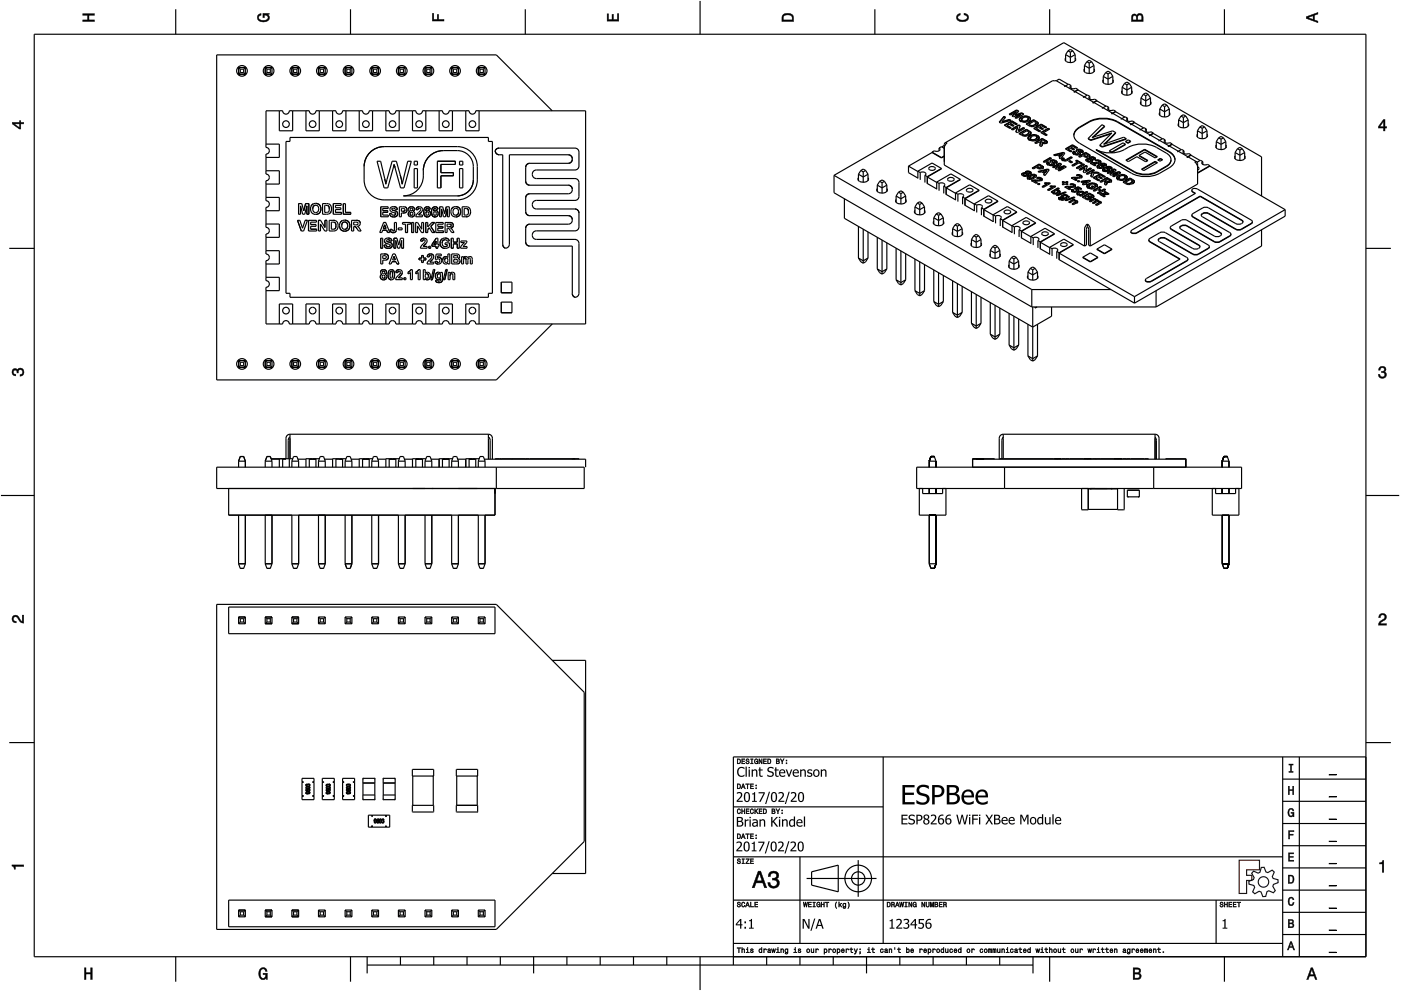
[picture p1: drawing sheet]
<svg xmlns="http://www.w3.org/2000/svg" width="420mm" height="297mm" viewBox="0 0 420 297" stroke-linecap="round" stroke-linejoin="round" font-family="sans-serif">
<g fill="none" stroke="#000" stroke-width=".35">
<path d="M10.3 10.3h399.3v276.5h-399.3zM52.7 2.8v7.5M105.1 2.8v7.5M157.5 2.8v7.5M210 .3v10M262.4 2.8v7.5M314.8 2.8v7.5M319.6 16.4v1.8M319.6 17.4a.86 .86 0 0 0 0 1 .86 .86 0 0 0 .9 .3 1.39 1.39 0 0 0 2-1.1l-.1-.2M320.3 15.2l.7-.4 .7 .4M320.3 15.2l.7 .4M320.3 15.2l-.7 1.2"/>
<path d="M321 15.6v3.2M321.7 15.2l-.7 .4M321.7 15.2l.7 1.2M322.4 16.4l-1.4 .8-1.4-.8M322.4 16.4v1.8M325.2 19.6v1.9M325.9 18.5l.8-.4 .7 .4M325.9 18.5l.8 .4M325.9 18.5l-.7 1.1M326.7 18.9v3.1M327.4 18.5l-.7 .4M327.4 18.5l.7 1.1"/>
<path d="M328.1 19.6l-1.4 .9-1.5-.9M328.1 19.6v1.9M367.2 2.8v7.5M71.6 20.2v2.1M71.6 20.2h2M71.6 22.3h2M71.6 20.2l.5 .5M72.1 20.7h1M72.1 21.8h1M72.1 20.7v1.1M72.1 21.8l-.5 .5M73.1 20.7v1.1"/>
<path d="M73.1 21.8l.5 .5M73.6 20.2v2.1M73.6 20.2l-.5 .5M79.5 20.2v2.1M79.5 20.2h2.1M79.5 22.3h2.1M79.5 20.2l.5 .5M80 20.7h1.1M80 21.8h1.1M80 20.7v1.1M80 21.8l-.5 .5M81.1 20.7v1.1"/>
<path d="M81.1 21.8l.5 .5M81.6 20.2v2.1M81.6 20.2l-.5 .5M83.8 33.2v6h4v-6M84.8 33.2a1 1 0 0 0 1 1 1 1 0 0 0 1-1M84.8 33.2h-5v11a1 1 0 0 1 1 1 1 1 0 0 1-1 1v6a1 1 0 0 1 1 1 1 1 0 0 1-1 1v6a1 1 0 0 1 1 1 1 1 0 0 1-1 1v6a1 1 0 0 1 1 .9 1 1 0 0 1-1 1v6a1 1 0 0 1 1 1 1 1 0 0 1-1 1v6a1 1 0 0 1 1 1 1 1 0 0 1-1 1v11h5a1 1 0 0 1 1-1 1 1 0 0 1 1 1h6a1 1 0 0 1 1-1 1 1 0 0 1 1 1h5.9a1 1 0 0 1 1-1 1 1 0 0 1 1 1h6a1 1 0 0 1 1-1 1 1 0 0 1 1 1h6a1 1 0 0 1 1-1 1 1 0 0 1 1 1h6a1 1 0 0 1 1-1 1 1 0 0 1 1 1h6a1 1 0 0 1 1-1 1 1 0 0 1 1 1h6a1 1 0 0 1 1-1 1 1 0 0 1 1 1h32.9v-63.9h-32.9M84.8 33.2h.1M86.8 33.2h.1M86.8 33.2h6M87.5 20.2v2.1M87.5 20.2h2.1M87.5 22.3h2.1"/>
<path d="M87.5 20.2l.5 .5M88 20.7h1M88 21.8h1M88 20.7v1.1M88 21.8l-.5 .5M89 20.7v1.1M89 21.8l.6 .5M89.6 20.2v2.1M89.6 20.2l-.6 .5M91.8 33.2v6h4v-6M92.8 33.2a1 1 0 0 0 1 1 1 1 0 0 0 1-1M92.8 33.2h.1"/>
<path d="M94.8 33.2h.1M94.8 33.2h5.9M95.5 20.2v2.1M95.5 20.2h2M95.5 22.3h2M95.5 20.2l.5 .5M96 20.7h1M96 21.8h1M96 20.7v1.1M96 21.8l-.5 .5M97 20.7v1.1M97 21.8l.5 .5"/>
<path d="M97.5 20.2v2.1M97.5 20.2l-.5 .5M99.7 33.2v6h4v-6M100.7 33.2a1 1 0 0 0 1 1 1 1 0 0 0 1-1M100.7 33.2h.1M102.7 33.2h.1M102.7 33.2h6M103.5 20.2v2.1M103.5 20.2h2M103.5 22.3h2M103.5 20.2l.5 .5M104 20.7h1"/>
<path d="M104 20.7v1.1M104 21.8h1M104 21.8l-.5 .5M105 20.7v1.1M105 21.8l.5 .5M105.5 20.2v2.1M105.5 20.2l-.5 .5M107.7 33.2v6h4v-6M108.7 33.2a1 1 0 0 0 1 1 1 1 0 0 0 1-1M108.7 33.2h.1M110.7 33.2h.1M110.7 33.2h6"/>
<path d="M111.5 20.2v2.1M111.5 20.2h2M111.5 22.3h2M111.5 20.2l.5 .5M112 20.7h1M112 21.8h1M112 20.7v1.1M112 21.8l-.5 .5M113 20.7v1.1M113 21.8l.5 .5M113.5 20.2v2.1M113.5 20.2l-.5 .5"/>
<path d="M115.7 33.2v6h4v-6M116.7 33.2a1 1 0 0 0 1 1 1 1 0 0 0 1-1M116.7 33.2h.1M118.7 33.2h.1M118.7 33.2h6M119.5 20.2v2.1M119.5 20.2h2M119.5 22.3h2M119.5 20.2l.5 .5M120 20.7h1M120 21.8h1M120 20.7v1.1"/>
<path d="M120 21.8l-.5 .5M121 20.7v1.1M121 21.8l.5 .5M121.5 20.2v2.1M121.5 20.2l-.5 .5M123.7 33.2v6h4v-6M124.7 33.2a1 1 0 0 0 1 1 1 1 0 0 0 1-1M124.7 33.2h.1M126.7 33.2h.1M126.7 33.2h6M127.5 20.2v2.1M127.5 20.2h2"/>
<path d="M127.5 22.3h2M127.5 20.2l.5 .5M128 20.7h1M128 21.8h1M128 20.7v1.1M128 21.8l-.5 .5M129 20.7v1.1M129 21.8l.5 .5M129.5 20.2v2.1M129.5 20.2l-.5 .5M131.7 33.2v6h4v-6M132.7 33.2a1 1 0 0 0 1 1 1 1 0 0 0 1-1"/>
<path d="M132.7 33.2h.1M134.7 33.2h.1M134.7 33.2h6M135.5 20.2v2.1M135.5 20.2h2M135.5 22.3h2M135.5 20.2l.5 .5M136 20.7h1M136 21.8h1M136 20.7v1.1M136 21.8l-.5 .5M137 20.7v1.1"/>
<path d="M137 21.8l.5 .5M137.5 20.2v2.1M137.5 20.2l-.5 .5M139.7 33.2v6h4v-6M140.7 33.2a1 1 0 0 0 1 1 1 1 0 0 0 1-1M140.7 33.2h.1M142.7 33.2h.1M143.4 20.2v2.1M143.4 20.2h2.1M143.4 22.3h2.1M143.4 20.2l.5 .5M143.9 20.7h1.1"/>
<path d="M143.9 21.8h1.1M143.9 20.7v1.1M143.9 21.8l-.5 .5M145 20.7v1.1M145 21.8l.5 .5M145.5 20.2v2.1M145.5 20.2l-.5 .5M165.6 33.2l-16.8-16.7h-83.8v97.4h83.8l16.8-16.8M301.1 34.9l-1.5 1.7 .5 .3 3.1-.8-.5-.3M301.1 34.9l.5 .2-1.1 1.3M301.1 34.9v.1M301.1 35l.4 .3"/>
<path d="M301.1 35l-1.4 1.7M302 37.6l1.1 .8M302.7 35.8l-2.2 .6M302.7 35.8v.2M302.7 36l-2.2 .6v-.2M302.7 36l.3 .1M303 37l1.1 .6-.3 .3-1.2-.7-.6 .4M303 37l1 .7M303.4 36.4l1.6 .9M303.4 36.4l-2.1 1.2M303.4 36.2l-2.2 1.3 1.7 1 .4-.2-1.3-.7M303.4 36.2l1.7 1-.4 .2-1.2-.7-.5 .3"/>
<path d="M303.4 36.2v.2M304.8 33.5l-1.3 1.2 .4 .3 2.3-.8M304.8 33.5l-1.2 1.3M304.9 32.9l-2.3 1.3 .4 .3 1.8-1M304.9 32.9l.7 .4-1.2 1.2M304.9 32.9v.2M304.9 33.1l-2.1 1.2M304.9 33.1l.6 .3M305.2 38.1l-.6 1.4 .5 .3 2.2-1.3-.4-.3M305.2 38.1l-.5 1.4M305.5 37.6l-2.1 1.2M305.5 37.6l.4 .2"/>
<path d="M305.5 37.4v.2M305.5 37.4l-2.2 1.3 .4 .3 1.5-.9M305.5 37.4l.5 .3-.6 1.4M306 35.3a1.98 1.98 0 0 1 3 .4 1.91 1.91 0 0 1-3.3 0zM306.2 34.2l-1.7 1.1M306.4 35.8v.2M306.4 34l.5 .3M306.4 34l-2 .6v-.1M306.4 33.8v.2M306.4 33.8l.7 .4-2.3 1.3-.4-.2 1.8-1.1M306.4 33.8l-2 .7M306.5 35.5a1.03 1.03 0 0 1 1-.4 1.03 1.03 0 0 1 .9 .7 1.06 1.06 0 0 1-1.1 .6 1.06 1.06 0 0 1-.9-.8z"/>
<path d="M306.9 38.4l-1.5 .9v-.2M306.9 38.4l.3 .1M306.9 38.2v.2M306.9 38.2l-1.5 .9M307.7 37.2l2.3-1.3 .8 .5a.65 .65 0 0 1 .5 .6 .65 .65 0 0 1-.6 .6l-1.3 .4zM307.8 38.9l.9 .5a.65 .65 0 0 1 .5 .7 .65 .65 0 0 1-.6 .6M307.8 38.9l-2.1 1.2M307.8 38.7v.2M308 34.8v.2M308 35a.82 .82 0 0 1 .9 .5 .82 .82 0 0 1-.4 1M308 35l-.7-.1a1.52 1.52 0 0 0-1.5 1.2l.4 .4M308.2 35.4l.1 .1a1.06 1.06 0 0 1-1.7 .8l-.2-.4 .4-.4"/>
<path d="M308.4 35.6v.2M308.5 39.7a.89 .89 0 0 1-1.2 .9h-.3M308.5 37.2l.7 .5M308.5 37.2l1.5-.8 .6 .3a.89 .89 0 0 1-1.1 .9h-.3M308.5 37.2l.7 .4M308.6 39.8v.1M309.2 37.6v.1M310 35.9v.1M310 36l.8 .5a.65 .65 0 0 1 .5 .7 .65 .65 0 0 1-.6 .6M310 36l-2.2 1.3M310.6 36.9a.89 .89 0 0 1-1.1 .9l-.3-.1M310.7 36.9v.2"/>
<path d="M310.8 38.5l1.1 .9M311.8 38l1.2 .6-.4 .2-1.2-.6-.6 .3M311.8 38l1 .7M312.2 37.4l-2.1 1.2M312.2 37.4l1.6 .8M312.2 37.2v.2M312.2 37.2l-2.2 1.3 1.7 1 .4-.2-1.3-.8M312.2 37.2l1.7 1-.4 .2-1.2-.7-.5 .3M312.9 39.8l1 .7M314.3 38.4l.5 .3-1.9 1.1M314.3 38.4l-2.2 1.3 1.6 .9 .4-.2-1.2-.6M314.3 38.4v.2"/>
<path d="M314.3 38.6l.4 .2M314.3 38.6l-2.1 1.2M316.8 24.2l.8-.5 2.8 1.6M321.2 25.6l-.2 .2a.82 .82 0 0 0 .4 .8 .82 .82 0 0 0 .9 0l.3-.2M321.2 25.6h.1M321.2 25.6l-.7-.4-1.3 .8M321.2 25.6v.9M322.6 26.4h.1M322.6 26.4l.7 .4M322.8 38.8l1-.7a12.1 12.1 0 0 1 6.1-2.6l2.8 .1 1.7 .5 16.2 9.3a2.58 2.58 0 0 1 1.8 2.4 2.58 2.58 0 0 1-1.8 2.5 12.1 12.1 0 0 1-6.1 2.6l-2.7-.1-1.7-.5-16.3-9.3a2.48 2.48 0 0 1-1-4.2zM323.3 27l2.7 1.5M323.3 27l-1.2 .7"/>
<path d="M323.3 26.8l-1.3 .8M323.3 26.8v.2M325.2 20.7a.86 .86 0 0 0 .1 1 .86 .86 0 0 0 .9 .3 1.39 1.39 0 0 0 2-1.2l-.1-.1M326.8 28.9l-.1 .1a.82 .82 0 0 0 .3 .9 .82 .82 0 0 0 1-.1l.2-.1M326.8 28.9h.1M326.8 28.9l-.7-.4-1.3 .7M326.8 28.9v.8M328.2 29.7h.1M328.2 29.7l.8 .4M328.9 30.2l2.8 1.6M328.9 30.2l-1.2 .7M329 30.1v.1"/>
<path d="M329 30.1l-1.4 .8M330.9 24a.86 .86 0 0 0 0 .9 .86 .86 0 0 0 .9 .3 1.39 1.39 0 0 0 2-1.1l-.1-.1M330.9 22.9v1.9M331.3 37.8l-3.5 3.3M331.3 37.8l-3.8 3.5 6.2-2.1 .9 .5M331.3 37.8l-.8-.4-4.2 4.1M331.6 21.8l.7-.5 .7 .5M331.6 21.8l.7 .4M331.6 21.8l-.7 1.1M332.3 22.2v3.1M332.5 32.1l-.2 .2a.82 .82 0 0 0 .4 .9 .82 .82 0 0 0 .9-.1l.3-.1M332.5 32.1l-.7-.4-1.3 .8"/>
<path d="M332.5 32.1v.9M333 21.8l-.7 .4M333 21.8l.7 1.1M333.7 22.9l-1.4 .8-1.4-.8M333.7 22.9v1.9M333.9 33h.1M333.9 33l.7 .4M334.6 33.5l2.7 1.6M334.6 33.5l-1.2 .7M334.6 39.7l-3.3 3.4M334.6 39.7l-3.6 3.6 6-2.2 .8 .5M334.6 33.4v.1"/>
<path d="M334.6 33.4l-1.3 .7M336.5 26.1l1.5 .9 1.4-.9M336.5 26.1v1.9M336.5 27.2a.86 .86 0 0 0 .1 1 .86 .86 0 0 0 .9 .3 1.39 1.39 0 0 0 2-1.2l-.1-.1M337.2 25l.8-.4 .7 .4M337.2 25l.8 .4M337.2 25l-.7 1.1M338 25.4v3.1M338.1 35.4l-.1 .1a.82 .82 0 0 0 .3 .9 .82 .82 0 0 0 1-.1l.2-.1M338.1 35.4h.1M338.1 35.4l-.7-.4-1.3 .8M338.1 35.4v.8"/>
<path d="M338.7 25l-.7 .4M338.7 25l.7 1.1M339.4 26.1v1.9M339.5 36.2h.1M339.5 36.2l.7 .4M340.2 36.8l2.8 1.5M340.2 36.8l-1.2 .6M340.2 36.6v.2M340.2 36.6l-1.3 .8M342.2 29.4v1.9M342.2 30.5a.86 .86 0 0 0 0 .9 .86 .86 0 0 0 .9 .4 1.39 1.39 0 0 0 2-1.2l-.1-.1M342.9 28.3l.7-.4 .7 .4"/>
<path d="M342.9 28.3l.7 .4M342.9 28.3l-.7 1.1M343.6 28.7v3.1M343.8 38.7l-.2 .1a.82 .82 0 0 0 .4 .9 .82 .82 0 0 0 .9-.1l.3-.1M343.8 38.7h.1M343.8 38.7l-.7-.4-1.3 .7M343.8 38.7v.8M344.3 28.3l-.7 .4M344.3 28.3l.7 1.1M345 29.4v1.9M345 29.4l-1.4 .8-1.4-.8M345.2 39.5h.1"/>
<path d="M345.2 39.5l.7 .4M345.9 39.9v.1M345.9 39.9l-1.3 .8M347.8 33.7a.86 .86 0 0 0 .1 1 .86 .86 0 0 0 .9 .3 1.39 1.39 0 0 0 2-1.1l-.1-.2M347.8 32.7v1.8M348.5 31.5l.7-.4 .8 .4M348.5 31.5l.7 .4M348.5 31.5l-.7 1.2M349.2 31.9v3.2M350 31.5l-.8 .4M350 31.5l.7 1.2M350.7 32.7l-1.5 .8-1.4-.8"/>
<path d="M350.7 32.7v1.8M353.5 35.9v1.9M353.5 37a.86 .86 0 0 0 0 1 .86 .86 0 0 0 .9 .3 1.39 1.39 0 0 0 2-1.2l-.1-.1M354.2 34.8l.7-.4 .7 .4M354.2 34.8l.7 .4M354.2 34.8l-.7 1.1M354.9 35.2v3.1M355.6 34.8l-.7 .4M355.6 34.8l.7 1.1M356.3 35.9l-1.4 .9-1.4-.9M356.3 35.9v1.9M359.1 39.2v1.9"/>
<path d="M359.8 38.1l.7-.5 .8 .5M359.8 38.1l.7 .4M359.8 38.1l-.7 1.1M360.5 38.5v3.1M361.3 38.1l-.8 .4M361.3 38.1l.7 1.1M362 39.2l-1.5 .8-1.4-.8M362 39.2v1.9M79.8 43.2h4v4h-4M79.8 51.2h4v4h-4M79.8 59.2h4v4h-4M85.8 42.4h.5a.54 .54 0 0 0 .7-.2 .54 .54 0 0 0 0-.7v-.3h59.5v.6a.54 .54 0 0 0 .1 .6 .54 .54 0 0 0 .7 0h.4v45.5h-.6a.54 .54 0 0 0-.7 .2 .54 .54 0 0 0 .1 .7v.3h-59.5v-.5a.54 .54 0 0 0-.2-.7 .54 .54 0 0 0-.7 0h-.3z"/>
<path d="M111 45.7a6 6 0 0 1 4.2-1.8h22a6 6 0 0 1 5.9 6 11.3 11.3 0 0 1-.6 6.8 6 6 0 0 1-5.3 3.2h-22a6 6 0 0 1-6-6 11.3 11.3 0 0 1 .7-6.7zM115.4 53.6l.2 .8M115.4 53.6l.3 1.6M115.7 55v.2M118 50.2l-1.7 6.1h-1.1l-2.1-8h1.1l1.2 5.3M118.2 49.3l-.2 .9M118.2 49.3l.3 .9M118.2 49.3h.1M118.3 49.6l.2 .6M118.5 50.2l1.6 6.1h1.1l2.1-8h-1l-1.3 5.2M120 52.4l.6 2.8M120 52.4l-1.1-4.1h-1.3l-1.9 6.9"/>
<path d="M121 53.5l-.4 1.7M121 53.5v.2M124.2 48.3h1v1.2h-1zM124.2 50.5h1v5.8h-1zM128.7 46.9a6 6 0 0 1 4.2-1.8h4.3a4.8 4.8 0 0 1 4.7 4.8 9.7 9.7 0 0 1-.6 6.4 4.8 4.8 0 0 1-4.1 2.4h-16.2a6.2 6.2 0 0 0 6-7.6 6 6 0 0 1 1.7-4.2zM131.2 48.3h5.4v1h-4.4v2.4h3.8v1h-3.8v3.6h-1zM137.8 50.5h1v5.8h-1zM137.8 48.3h1v1.2h-1zM148.7 44.9l.9-.5h22.8a1.2 1.2 0 0 1 1.2 1.2v4.2a1.2 1.2 0 0 1-1.2 1.2h-11.6a1.29 1.29 0 0 0-1.2 1.2 1.29 1.29 0 0 0 1.2 1.3h11.6a1.2 1.2 0 0 1 1.2 1.2v4.2a1.2 1.2 0 0 1-1.2 1.2h-11.6a1.29 1.29 0 0 0-1.2 1.3 1.29 1.29 0 0 0 1.2 1.2h11.6a1.2 1.2 0 0 1 1.2 1.2v4.2a1.2 1.2 0 0 1-1.2 1.2h-11.6a1.29 1.29 0 0 0-1.2 1.3 1.29 1.29 0 0 0 1.2 1.3h11.6a1.2 1.2 0 0 1 1.2 1.2v14.9a1.01 1.01 0 0 1-.9 1.2 1.01 1.01 0 0 1-1.1-1.1v-14.2h-12.7a1.2 1.2 0 0 1-1.2-1.2v-4.2a1.2 1.2 0 0 1 1.2-1.2h11.5a1.29 1.29 0 0 0 1.2-1.3 1.29 1.29 0 0 0-1.2-1.3h-11.5a1.2 1.2 0 0 1-1.2-1.2v-4.1a1.2 1.2 0 0 1 1.2-1.2h11.5a1.29 1.29 0 0 0 1.2-1.3 1.29 1.29 0 0 0-1.2-1.3h-11.5a1.2 1.2 0 0 1-1.2-1.2v-4.1a1.2 1.2 0 0 1 1.2-1.2h11.5a1.29 1.29 0 0 0 1.2-1.3 1.29 1.29 0 0 0-1.2-1.3h-17.6v26.8a1.01 1.01 0 0 1-1 1.2 1.01 1.01 0 0 1-1-1.1v-26.9a1.87 1.87 0 0 1-2.1-.5l-.2-.7zM250.1 52.6l68.9-39.8 59.3 34.2v11.7M250.1 52.6v5.2l59.3 34.2M250.1 52.6l59.3 34.2"/>
<path d="M253.2 59.6v5.8l56.5 32.6 5.7-3.2v-2.8M257.4 52.2l1.5 .9 1.4-.9M257.4 52.2v1.9M258.2 51.1l.7 .4M258.2 51.1l.7-.4 .7 .4M258.2 51.1l-.8 1.1M258.9 51.5v3.1M259.6 51.1l-.7 .4M259.6 51.1l.7 1.1M260.3 53.3l.1 .1a1.49 1.49 0 0 1-2.3 1.1l-.8-.6 .1-.6M260.3 52.2v1.9M263.1 55.5l1.4 .8 1.5-.8"/>
<path d="M263.1 55.5v1.9M263.8 54.4l.7 .4M263.8 54.4l.7-.5 .7 .5M263.8 54.4l-.7 1.1M264.5 54.8v3.1M265.2 54.4l-.7 .4M265.2 54.4l.8 1.1M266 56.6l.1 .1a1.49 1.49 0 0 1-2.4 1l-.7-.5 .1-.6M266 55.5v1.9M268.7 58.8l1.5 .8 1.4-.8M268.7 58.8v1.8M269.5 57.6l.7 .4"/>
<path d="M269.5 57.6l.7-.4 .7 .4M269.5 57.6l-.8 1.2M270.2 58v3.1M270.9 57.6l-.7 .4M270.9 57.6l.7 1.2M271.6 59.8l.1 .1a1.49 1.49 0 0 1-2.4 1.1l-.7-.5 .1-.7M271.6 58.8v1.8M272.5 49.8l2.8 1.6M272.5 49.8v1.9l2.8 1.7M275.3 51.3l.7 .4M275.3 51.3v2.2M276 51.7a1.03 1.03 0 0 1 1.7 .6l-.3 .2"/>
<path d="M276 51.7v2.2M277.4 52.5l.7 .4M277.4 52.5v2.2M278.1 52.9v2.2M278.1 55l2.8 1.6M278.6 50.3a1.01 1.01 0 0 1 1.1-.5 1.01 1.01 0 0 1 .7 .9 1.01 1.01 0 0 1-1 .4 1.01 1.01 0 0 1-.8-.8zM279.5 45.6l2.8 1.6M279.5 45.6v.1M279.5 45.7l2.8 1.6M279.5 45.7l-7 4.1M280.9 54.6l.7 .4M280.9 54.6v2.2"/>
<path d="M281.6 44.4l.3 .4-.3 .4M281.6 44.4v.8M281.6 44.4l.7-.4 .9 .5M281.6 55a1.03 1.03 0 0 1 1.7 .5l-.3 .3M281.6 55v2.2M281.6 45.2l-.7 .2-.7-.2-.7 .4M282.3 47.2v.1M282.3 50.5l-2.8-1.6-4.2 2.4M282.3 50.5l-4.2 2.6 2.8 1.6M282.3 50.5l-4.2 2.4M283 55.8l.7 .4M283 55.8v2.2"/>
<path d="M283.2 46.9l-.9 .4M283.2 43.6l-.8 .4M283.2 46.7l-.9 .5M283.4 42.8l32.2-18.6h1.1l42.2 24.3M283.4 42.8l.6 .1-.5 .4-.3 1M283.4 42.8l-.2 .6v6.1l42.1 24.3M283.7 56.2v2.2M283.8 56.3l2.8 1.6M283.8 56.3v2l2.8 1.6M284.2 53.5a1.01 1.01 0 0 1 1.1-.4 1.01 1.01 0 0 1 .8 .9 1.01 1.01 0 0 1-1.1 .4 1.01 1.01 0 0 1-.8-.9zM286.6 57.8l.7 .4M286.6 57.8v2.2"/>
<path d="M287.3 58.2a1.03 1.03 0 0 1 1.7 .6l-.3 .3M287.3 58.2v2.2M288 53.8l-4.2 2.5M288 53.8l-4.3 2.4M288 53.8l-2.8-1.7-4.3 2.5M288.7 59.1l.7 .4M288.7 59.1v2.1M289.4 59.5v2.2M289.9 56.8a1.01 1.01 0 0 1 1.1-.4 1.01 1.01 0 0 1 .7 .8 1.01 1.01 0 0 1-1 .5 1.01 1.01 0 0 1-.8-.9zM293.6 57l-4.2 2.6 2.8 1.6M293.6 57l-4.2 2.5M293.6 57l-2.8-1.6-4.2 2.4"/>
<path d="M305.6 40l2.2-1.3 .9 .5a.65 .65 0 0 1 .5 .7 .65 .65 0 0 1-.6 .6l-1.4 .3zM306.4 40.1l.6 .5M306.4 40.1l1.5-.9 .6 .4a.89 .89 0 0 1-1.2 .9l-.3-.1M306.4 40.1l.6 .3M306.9 52.3v.2M307 52.2a.38 .38 0 0 1 .5-.2 .38 .38 0 0 1 .2 .5h-.5zM307 40.4v.2M307.6 51.8a.65 .65 0 0 0-.8 0 .65 .65 0 0 0-.2 .8 1.1 1.1 0 0 0 1.7-.3v-.1M307.6 51.8a.82 .82 0 0 1 .8-.6 .82 .82 0 0 1 .8 .8l-.9 .2M307.6 51.8v.2M307.6 52a.88 .88 0 0 0-1.2 .5M307.6 52a.82 .82 0 0 1 .8-.6 .82 .82 0 0 1 .8 .7l-.2 .2"/>
<path d="M307.7 52.3a.38 .38 0 0 1-.3 .4 .38 .38 0 0 1-.4-.3l.1-.1M307.9 52.3v.1M307.9 51.8v.1M308 51.7a.32 .32 0 0 1 .4-.2 .32 .32 0 0 1 .2 .4l-.4 .1zM308.1 51.8h-.1a.3 .3 0 0 0 .3 .3 .3 .3 0 0 0 .3-.3M308.2 53a1.56 1.56 0 0 1 2.6-.2 1.77 1.77 0 0 1-2.7 .6zM308.3 52.2v.4l-.2 .3M308.6 40.9a1.98 1.98 0 0 1 3 .4 1.91 1.91 0 0 1-3.3 0zM308.6 53.3v.2M308.7 51.8v.1M308.7 53.2l.9-.6h.6a1.31 1.31 0 0 1-1.6 .7zM308.9 41.4v.2"/>
<path d="M309.1 41.1a1.03 1.03 0 0 1 1-.4 1.03 1.03 0 0 1 .9 .7 1.06 1.06 0 0 1-1.1 .6 1.06 1.06 0 0 1-.9-.8zM309.3 54.1l1.5-.2a.79 .79 0 0 0 1.2-.3l-1.1-.3a1.08 1.08 0 0 1 1.6 .5l-.5 .4-1.7 .1 .8 .4-.4 .2zM310.2 52.7a1.31 1.31 0 0 1-1.6 .8l.6-.5M310.3 52.7v.1M310.3 54.3l.7 .5M310.6 40.4v.2M310.6 40.6a.82 .82 0 0 1 .9 .5 .82 .82 0 0 1-.4 1M310.6 40.6l-.7-.1a1.52 1.52 0 0 0-1.5 1.2l.4 .4M310.8 41l.1 .1a1.06 1.06 0 0 1-1.7 .8l-.3-.4 .4-.4M310.8 52.9a1.58 1.58 0 0 0-2.7 .6l.3 .3M310.9 53.5a1.08 1.08 0 0 1 1.6 .5l-.2 .2M311 41.2v.2"/>
<path d="M311.1 50a.63 .63 0 0 0 .5 .5 .63 .63 0 0 0 .7-.3l-.1-.1M311.1 50l.6-.4 .4 .3a.33 .33 0 0 1-.1 .5 .33 .33 0 0 1-.5-.2zM311.1 55.2l.4-.3 .4 .3-.4 .2zM311.5 55.1l.3 .1M311.5 55.1l-.3 .1M311.5 54.9v.2M311.6 49.2l1.2 .7M311.6 49.2l-2.1 1.2 .4 .2 .8-.4 1.1 .4a.71 .71 0 0 0 1-.7M311.6 49.2v.1M311.6 49.3l1.2 .7M311.6 49.3l-1.9 1.2M311.8 42.7l.2 .3-.2 .7"/>
<path d="M311.9 53.7l.1 .1a.79 .79 0 0 1-1.2 .3l-1.5 .2M312 53.7v.1M312 42.8v.2M312.1 42.3l.7 .6a.31 .31 0 0 0 .4 0 .31 .31 0 0 0 .1-.4M312.1 42.3l.5-.3 .6 .3a.3 .3 0 0 1 0 .5 .3 .3 0 0 1-.5-.1zM312.3 50.1v.1M312.5 42.9l-.2 1.1-.5-.4M312.5 42.9v.8M312.6 41.6l1.4 .9-.2 .6M312.6 41.6l-2.2 1.3M312.6 41.5l.9 .5a.55 .55 0 0 1 .5 .7 .55 .55 0 0 1-.8 .4l-.7-.2M312.6 41.5l-2.3 1.3 .5 .2 .9-.5 .3 .3-.2 .8"/>
<path d="M312.6 41.5v.1M312.8 50l.1 .3-.3 .3M312.8 49.9v.1M312.8 48.5l2.1-1.3 .5 .3-2.1 1.2zM312.9 51.4l.5 .3M312.9 51.4l.5 .5M313.2 52l-.2 .4M313.4 42.5v.2M313.4 51.7v.2M313.5 54.9h1.2M313.5 54.9l-.1 .1M313.5 54.7l1.2 .1"/>
<path d="M313.5 54.7l-.3 .2 .8 .2M313.5 54.7v.2M313.9 51.1l-1 .3M313.9 51.1l-.5 .8M313.9 51.1l-.5 .6M314 55.1l-1.4 .9M314.2 50.7l-2.9 .7 .4 .3 .7-.2 .8 .5M314.2 50.7l.5 .2-1.3 1.7-.5-.2 .3-.4M314.2 50.7v.1M314.2 50.8l.4 .2M314.2 50.8l-2.7 .7M314.2 48.5v.1"/>
<path d="M314.2 48.6l-.2 .5 .4 .5M314.2 48.6l.4 .2M314.5 48.9v.2M314.7 54.9l.2 .1M314.7 54.8l.3 .2-2.1 1.2-.4-.3 1.5-.8M314.7 54.8v.1M314.7 48.9a.43 .43 0 0 0 .2 .6 .43 .43 0 0 0 .6-.3M314.9 47.4l-1.9 1.1M314.9 47.4l.3 .2M314.9 47.2v.2M315 48.5a1.13 1.13 0 0 1 1.1-.4 1.13 1.13 0 0 1 .9 .8l-.3 .2M315.2 55.8l1.1 .1"/>
<path d="M315.2 55.8l-.2 .1M315.2 55.7h1.1M315.2 55.7l-.4 .2 .8 .1M315.2 55.7v.1M315.5 49.2v.1M315.6 48.3v.2M315.6 48.3v.2a.66 .66 0 0 1 .5 .9 .66 .66 0 0 1-1 .3 .76 .76 0 0 1-.9-.3 .76 .76 0 0 1 0-.9M315.6 48.3a.42 .42 0 0 1 .5 0 .42 .42 0 0 1 .2 .4l.4 .3a.76 .76 0 0 0-.1-.9 .76 .76 0 0 0-.9-.2 .59 .59 0 0 0-.7 .4 .59 .59 0 0 0 .5 .7v.1a.47 .47 0 0 1-.6 .2 .47 .47 0 0 1-.2-.6l-.5-.2M315.6 48.5v.1a.58 .58 0 0 1 .5 .5 .58 .58 0 0 1-.2 .6M315.6 48.4v.1M315.6 56l-1.3 1M315.8 57.8l.2 .4"/>
<path d="M315.8 57.8h.1M315.8 57.6v.2M316.1 57.6v.2M316.2 48.5l.2 .2-.1 .2M316.2 57.4a.56 .56 0 0 1 .6-.3 .56 .56 0 0 1 .4 .5 .65 .65 0 0 1-1.1-.1zM316.3 55.7l.4 .2-2.2 1.2-.4-.2 1.5-.9M316.3 55.7v.2M316.3 55.9l.2 .1M316.4 48.5v.2M316.8 58.5l2.7-1 .3 .2-2.7 .9zM317 57a.59 .59 0 0 1 .9 .3 .59 .59 0 0 1-.7 .8 .91 .91 0 0 1-1.4-.5M317 57v.1a.55 .55 0 0 1 .8 .2 .55 .55 0 0 1-.3 .8"/>
<path d="M317.2 57.4a.61 .61 0 0 1-.3 .6 .61 .61 0 0 1-.7 0l-.1-.3M317.3 56.3l-2.1 1.2 .4 .2 .2-.1M317.3 56.3l.4 .2-.7 .5M317.3 56.3v.2M317.3 56.5l.3 .1M317.3 56.5l-2 1.1M317.3 57.4v.2M317.6 46.4l.5 .5M317.6 46.4l.5 .3M317.7 49.3l-1.1 1.3M317.7 49.3l-1.3 1.2 .5 .3 2-.7M317.7 59.1l.4 .4"/>
<path d="M317.7 59.1v.1M317.7 59.2l-.2 .4 .4 .4M317.7 59.2l.4 .3M317.8 49l.5 .3M317.8 49l-2 1.2M317.8 48.9l-2.2 1.2 .4 .2 1.7-1M317.8 48.9l.6 .3-1.1 1.1M317.8 48.9v.1M317.9 47l-.2 .4M318.1 59.5v.1M318.1 59.5l.4 .2M318.1 59.6l.4 .3"/>
<path d="M318.1 46.7v.2M318.5 59.7v.2M318.6 46.1l-1 .3M318.6 46.1l-.5 .8M318.6 46.1l-.5 .6M318.7 59.1v.1M318.8 58.9a.56 .56 0 0 1 .6-.3 .56 .56 0 0 1 .4 .4 .57 .57 0 0 1-.5 .3 .57 .57 0 0 1-.5-.4zM318.8 47.5l-.3 .4 .3 .3M318.8 47.5l.3 .1M318.8 47.3v.2M318.9 54.5l-.3 .2M318.9 54.5l.5 .3"/>
<path d="M318.9 54.4l-.4 .2 .5 .3M318.9 54.4l.5 .3M318.9 54.4v.1M318.9 45.7l-2.9 .7 .4 .3 .7-.2 .8 .5M318.9 45.7l.5 .2-1.3 1.7-.5-.2 .3-.4M318.9 45.7v.1M318.9 45.8l.4 .2M318.9 45.8l-2.7 .7M318.9 50.1l-1.5 1M319 47.7v.2M319 54.9l-.4 .4M319.1 59.5l-.6 .2"/>
<path d="M319.1 59.5l-.6 .4M319.2 49.8l.5 .3M319.2 49.8l-1.9 .6v-.1M319.2 49.7l.6 .3-2.1 1.3-.4-.3 1.6-.9M319.2 49.7l-1.9 .6M319.2 49.7v.1M319.3 56l1.5-.1a.79 .79 0 0 0 1.1-.4l-1-.3a1.08 1.08 0 0 1 1.6 .6l-.5 .3-1.7 .1 .8 .5-.4 .2zM319.4 60l2.7-1 .3 .2-2.7 1zM319.4 54.7v.1M319.5 57.7h.1M319.5 57.7l-2.6 .9M319.5 57.5v.2"/>
<path d="M319.8 58.9a.57 .57 0 0 1-.3 .6 .57 .57 0 0 1-.7-.1l-.1-.2 .3-.3M319.8 54.9l.6 .3-.4 .2-.6-.3-.5 .3-.4-.2 .5-.3M319.8 54.9l.4 .4M319.9 58.9v.2M320 54.5l-.6 .3M320 54.5l.2 .2M320 54.4l.3 .2-.5 .3M320 54.4l-.6 .3M320 54.4v.1M320.2 58.9a1.05 1.05 0 0 0-1.1-.6 1.05 1.05 0 0 0-.9 .9l.9 .3M320.2 58.9v.1M320.2 59a1.05 1.05 0 0 0-1.1-.5 1.05 1.05 0 0 0-.9 .9l.2 .1"/>
<path d="M320.3 44.7l1 .7M320.3 56.2l.7 .5M320.4 58.8l.4 .2-2.2 1a.71 .71 0 0 1-.8-.1 .71 .71 0 0 1-.1-.8M320.4 58.8l-.2 .1M320.4 58.8v.1M320.4 58.9l-.2 .1M320.4 58.9l.2 .2M320.5 48.4l.4-.3 .8 .5-.4 .2zM320.9 55.4a1.08 1.08 0 0 1 1.6 .5l-.2 .2M320.9 48.3l.6 .4M320.9 48.3l-.3 .1M320.9 48.1v.2"/>
<path d="M321.2 47l-1.8 .9-.4-.1 .3-.3-.5-.2M321.2 47l.4 .2-2.1 1.1a.59 .59 0 0 1-.8-.2 .59 .59 0 0 1 .1-.8M321.2 47v.2M321.2 47.2l-1.6 .9-.6-.3M321.2 47.2l.3 .1M321.2 44.1l.9 .7M321.2 44.1l1.1 .6-.4 .2-1-.6-.6 .4M321.2 53.3l1.6-.2a.79 .79 0 0 0 1.1-.3l-1.1-.3a1.08 1.08 0 0 1 1.6 .5l-.5 .4-1.7 .1 .8 .4-.3 .2zM321.6 56.9l-.2 .3 .3 .4M321.6 56.9l.3 .1M321.6 56.7v.2M321.6 43.4l-2.1 1.2 1.6 .9 .4-.2-1.2-.6"/>
<path d="M321.6 43.4l1.6 .9-.4 .2-1.1-.7-.5 .3M321.6 43.4v.2M321.6 43.6l-2 1.1M321.6 43.6l1.5 .8M321.8 55.6l.1 .1a.79 .79 0 0 1-1.1 .3l-1.5 .2M321.9 57.1v.2M322 55.6v.2M322 59.7l-1.5 .9 .4 .2 1.1-.6 .5 .1v.2l-1 .6 .4 .3 .9-.6a.33 .33 0 0 0 .4-.3 .33 .33 0 0 0-.3-.3l-.7-.2M322 59.7l.4 .2-.2 .1M322 59.7v.1M322 59.8l.2 .2M322 59.8l-1.4 .8"/>
<path d="M322 40.6l.5-1.3 1.3-1.1a12.1 12.1 0 0 1 6.1-2.6l2.8 .2 2.4 .8 15.5 9 1.3 1.1 .5 1.2M322.1 45.3v.2M322.1 45.5l-.3 .4 .4 .5M322.1 45.5l.3 .1M322.1 59.2l.1 .1M322.1 59.2l-2.5 .9M322.1 59v.2M322.2 53.5l.7 .5M322.4 45.8v.1M322.5 45.7a.43 .43 0 0 0 .2 .6 .43 .43 0 0 0 .6-.3M322.7 50.3l2.2-1.2 .4 .3-2.1 1.2zM322.8 45.4a1.13 1.13 0 0 1 1.1-.5 1.13 1.13 0 0 1 .9 .8l-.3 .2"/>
<path d="M322.8 52.6a1.08 1.08 0 0 1 1.6 .6l-.2 .2M322.8 57a.41 .41 0 0 1-.3 .5 .41 .41 0 0 1-.5-.4M322.9 56.5a.54 .54 0 0 1 .6 .6 .54 .54 0 0 1-.7 .5 .87 .87 0 0 1-1.4-.8l.2-.1M322.9 56.5v.2a.47 .47 0 0 1 .5 .3 .47 .47 0 0 1-.2 .6M322.9 48v.1M322.9 48l1.7 1-.4 .2-.6-.4-1.8 1-.4-.2 1.8-1M322.9 48l-.4 .2 .7 .4M322.9 48.1l1.5 .9M322.9 48.1l-.2 .2M322.9 57v.1M323 54.3l.4-.2 .4 .2-.4 .3zM323.2 48.6l-1.6 1"/>
<path d="M323.4 56l-1.3 .5 .7 .3a.41 .41 0 0 1-.3 .5 .41 .41 0 0 1-.5-.4l-.4-.2M323.4 56v.1M323.4 56l1 .6-.3 .2-.8-.4-.4 .1M323.4 56.1l.9 .6M323.4 56.1l-1.2 .5M323.4 46v.1M323.4 45.2v.1M323.4 45.2l.1 .1a.66 .66 0 0 1 .4 .9 .66 .66 0 0 1-1 .3 .76 .76 0 0 1-.8-.3 .76 .76 0 0 1 0-.9M323.4 45.2a.42 .42 0 0 1 .5-.1 .42 .42 0 0 1 .2 .4l.4 .3a.76 .76 0 0 0 0-.9 .76 .76 0 0 0-.9-.2 .59 .59 0 0 0-.8 .4 .59 .59 0 0 0 .5 .7l.1 .1a.47 .47 0 0 1-.6 .2 .47 .47 0 0 1-.3-.6l-.4-.2M323.4 45.3l.1 .1a.58 .58 0 0 1 .4 .5 .58 .58 0 0 1-.2 .6M323.4 54.3l.3 .1M323.4 54.3l-.2 .1"/>
<path d="M323.4 54.1v.2M323.6 58.1v.1M323.7 57.9a.7 .7 0 0 1 1.1 0 .71 .71 0 0 1-1.2 .1zM323.8 52.9l.1 .1a.79 .79 0 0 1-1.1 .3l-1.6 .2M323.9 52.9v.1M324 58.5l-.1 .2M324 45.3l.2 .2-.1 .2M324.2 45.4v.1M324.5 54.4l-.2 .2M324.5 54.3l-.4 .2 .9 .5M324.5 54.3v.1M324.7 57.8a.61 .61 0 0 1-.3 .6 .61 .61 0 0 1-.7 0l-.1-.2"/>
<path d="M324.8 57.9v.1M324.9 49.1v.2M324.9 49.3l-2 1.1M324.9 49.3l.2 .1M324.9 54.5l.4 .3M324.9 54.5l.4 .4M325 55l-.3 .3M325 55l-.4 .2 .4 .3 .4-.3 .2 .2 .4-.2-.3-.2M325 46.5a.63 .63 0 0 0 .6 .5 .63 .63 0 0 0 .6-.3l-.1-.1M325 46.5l.6-.4 .4 .3a.33 .33 0 0 1 0 .5 .33 .33 0 0 1-.5-.2zM325.1 58a1.14 1.14 0 0 0-1.1-.5 1.14 1.14 0 0 0-1 .8l.3 .2M325.1 57.8a1.14 1.14 0 0 0-1.1-.5 1.14 1.14 0 0 0-1 .8l.4 .3 .6 .1"/>
<path d="M325.1 57.8v.2M325.3 59.1l.7 .6M325.3 59.1l.6-.3 .7 .5-.6 .2M325.3 59.1l.7 .4M325.3 54.8v.1M325.4 50.2l-.6 1.3 .5 .3 2.1-1.2-.4-.3M325.4 50.2l-.5 1.4M325.6 45.7l1.1 .7M325.6 45.7l-2.1 1.2 .4 .2 .8-.4 1.1 .4a.71 .71 0 0 0 .9-.7M325.6 45.7v.1M325.6 45.8l1.1 .7M325.6 45.8l-2 1.2"/>
<path d="M325.7 49.6l-2.1 1.2 .4 .2 1.4-.8M325.7 49.6l.4 .2-.5 1.4M325.7 49.6v.2M325.7 49.8l-2 1.1M325.7 49.8l.4 .2M325.7 55l.2 .2M325.9 57.4l.4 .2-2.1 1.2-.4-.2 .2-.1M325.9 57.4v.1M325.9 57.4l-.8 .4M325.9 57.5l-.8 .5M325.9 57.5l.2 .2M326 59.5v.2"/>
<path d="M326.1 54.4l-.8 .4M326.1 54.4l-.8 .5M326.1 54.4l-1.2 .1M326.2 48.1v.1M326.2 46.6v.1M326.3 47.9a.38 .38 0 0 1 .4-.2 .38 .38 0 0 1 .3 .5l-.5 .1zM326.3 59.1l.3 .4-.6 .2M326.3 58.6l.6 .5M326.3 58.6l.4-.3 .7 .4a.28 .28 0 0 1-.2 .3 .28 .28 0 0 1-.3-.1M326.3 58.6l.6 .3M326.3 41.5l.8 .6M326.3 41.5l.8 .4"/>
<path d="M326.6 55.8v.2M326.6 59.3v.2M326.7 58l1.3 .8-.2 .5M326.7 58l-2 1.2M326.7 57.8l-2.1 1.3 1.2 .7a.74 .74 0 0 0 .8 .1 .74 .74 0 0 0 .5-.7M326.7 57.8l1 .7a.46 .46 0 0 1 .2 .6 .46 .46 0 0 1-.6 .1h-.2M326.7 57.8v.2M326.7 46.5l.1 .3-.3 .3M326.7 46.4v.1M326.7 54.2l-2.2 .2M326.7 54.2l.2 .1M326.7 54l.4 .2-1.4 .8"/>
<path d="M326.7 54l-2.2 .3M326.7 54v.2M326.8 47.7a.88 .88 0 0 0-1.1 .5M326.8 47.7a.82 .82 0 0 1 .9-.6 .82 .82 0 0 1 .7 .7l-.2 .2M326.8 47.5a.65 .65 0 0 0-.8 0 .65 .65 0 0 0-.2 .8 1.1 1.1 0 0 0 1.8-.2l-.1-.2M326.8 47.5a.82 .82 0 0 1 .9-.5 .82 .82 0 0 1 .7 .7l-.9 .2M326.8 47.5v.2M326.9 58.9v.2M326.9 48.9l1.5-.2a.79 .79 0 0 0 1.2-.3l-1.1-.3a1.08 1.08 0 0 1 1.6 .5l-.5 .4h-1.7l.8 .5-.3 .2zM327 55.5a.56 .56 0 0 0-.3 .8 .56 .56 0 0 0 .8 .2M327 50.3v.2M327 50.3l-1.4 .9"/>
<path d="M327 50.5l-1.4 .8v-.1M327 50.5l.2 .1M327 48a.38 .38 0 0 1-.3 .5 .38 .38 0 0 1-.4-.4l.1-.1M327.1 59.2l.1 .5-.3 .2M327.1 41.9v.2M327.1 48v.1M327.2 47.5v.1M327.2 47.4a.32 .32 0 0 1 .4-.2 .32 .32 0 0 1 .2 .4l-.4 .1zM327.3 51.6v.2l1.8-.1M327.3 47.5l-.1 .1a.3 .3 0 0 0 .4 .3 .3 .3 0 0 0 .2-.4M327.4 58.8a.28 .28 0 0 1-.2 .4 .28 .28 0 0 1-.3-.1M327.4 58.8v.1"/>
<path d="M327.5 51.9l-.4 1M327.5 56.3v.2M327.5 47.9l.1 .5-.2 .2M327.6 55.7l.9 .5-.8 .5-.6-.1a.82 .82 0 0 1-.9-.4 .82 .82 0 0 1 .1-1l.2-.1a1.81 1.81 0 0 1 2.6 .6l-.2 .3-.5-.2a.89 .89 0 0 0-.7-.8 .89 .89 0 0 0-1 .5 .57 .57 0 0 0 .1 .7 .57 .57 0 0 0 .7 .1M327.6 55.7l-.3 .2 .5 .3M327.6 55.7v.1M327.6 55.8l.8 .5M327.6 55.8l-.2 .2M327.8 56.2l-.3 .3M327.8 56.2l-.3 .1M327.8 50.8l-2.1 1.2 .4 .3 .7-.4h.7M327.8 50.8l.5 .3-1 .5"/>
<path d="M327.8 50.8v.2M327.8 51l-1.9 1.1M327.8 51l.3 .2M327.9 49l.7 .6M327.9 47.5v.1M328.2 59.4l-1.5 .9 .4 .2 1.3-.6 .3 .3-1.1 .6 .4 .3 .7-.5a.57 .57 0 0 1 .9 .1M328.2 59.4l.4 .2-.2 .1M328.2 59.4v.2M328.2 59.6l-1.4 .8M328.2 59.6l.2 .1M328.3 55.5l.1 .4M328.4 59.7l.7 .2 .2 .4"/>
<path d="M328.4 59.7l.8 .4 .1 .3M328.5 48.2a1.08 1.08 0 0 1 1.6 .6l-.2 .2M328.5 55.6v.2M328.6 53.3l1.1 .8M328.7 44.8l11.5 6.8a7.5 7.5 0 0 0 6.8 0l3.3-2 .6-.7 .3-1.1M328.7 44.8a9.9 9.9 0 0 0 10.4-1 9.5 9.5 0 0 1 7.7 .4l3.5 2 .6 .8 .3 .8M328.7 44.8l11.5 6.6a7.5 7.5 0 0 0 6.8 0l3.3-1.9 .6-.8 .3-.9M328.9 56.1a.9 .9 0 0 0-.2-.9 .9 .9 0 0 0-.9-.2 1.17 1.17 0 0 0-1.7 1.3l.4 .2M329.1 51.6l.6 .3h-1.6l-.5 1.2-.5-.3 .4-.9M329.1 51.6h-1.8M329.1 51.6v.1M329.1 51.7l.3 .2"/>
<path d="M329.1 49.7a1.81 1.81 0 0 1 2.7-.3l-.2 .4-.4-.3a.56 .56 0 0 0-1-.1 .57 .57 0 0 1 .9 .5 .57 .57 0 0 1-.8 .6 .76 .76 0 0 1-.8-.1 .76 .76 0 0 1-.4-.7zM329.5 48.5h.1a.79 .79 0 0 1-1.2 .4l-1.5 .2M329.5 56.6l.9 .7M329.5 56.6l.9 .5M329.6 52.8l.9 .7M329.6 52.8l1 .6-.3 .2-1.1-.6-.6 .3M329.6 50v.2M329.6 48.5v.1M329.6 49.8a.43 .43 0 0 1 .5-.2 .43 .43 0 0 1 .4 .4l-.7 .2zM329.8 43.5l.8 .4M329.8 43.5l.8 .6M329.9 55.9l-2.1 1.2 .4 .2 1-.5 .8 .5"/>
<path d="M329.9 55.9l.4 .2-.8 .5M329.9 55.9v.1M329.9 56l-2 1.2M329.9 56l.3 .2M330 52.1l1.5 .9-.3 .2-1.2-.7-.4 .3M330 52.1l-2.2 1.2 1.7 .9 .3-.2-1.2-.7M330 52.1v.1M330 52.2l-2 1.2M330 52.2l1.4 .8M330 57.3l-.8 .6M330.1 58.2l-.2 .1M330.1 58.1l-.3 .1 1.3 .8 .4-.2-.8-.5"/>
<path d="M330.1 58.1v.1M330.2 49.4v.2a.5 .5 0 0 1 .7 .2 .5 .5 0 0 1-.2 .7M330.4 57.1v.2M330.4 49.8a.41 .41 0 0 1-.3 .5 .41 .41 0 0 1-.5-.3l.2-.1M330.5 49.8v.2M330.6 43.9v.2M330.7 58.3l.7 .6M330.8 50.6a1.81 1.81 0 0 1 2.6-.2l-.1 .3-.4-.3a.56 .56 0 0 0-1 0 .57 .57 0 0 1 .8 .5 .57 .57 0 0 1-.8 .5 .76 .76 0 0 1-.8 0 .76 .76 0 0 1-.3-.8zM331.2 49.4v.3M331.2 56.6l.4 .3-2.1 1.2-.4-.3 .9-.5M331.2 56.6l-.8 .5M331.2 56.6v.2"/>
<path d="M331.2 56.8l-.8 .5M331.2 56.8l.3 .1M331.2 54.4l.2 .2v.3M331.2 50.9v.2M331.3 49.4v.2M331.3 50.8a.43 .43 0 0 1 .5-.3 .43 .43 0 0 1 .3 .4l-.6 .2zM331.4 57.4l-.4 .2 .8 .4M331.4 57.4l1.2 .7-1.9 .2M331.4 57.4v.1M331.4 57.5l-.2 .2M331.4 57.5l1.1 .7M331.5 54.5v.1"/>
<path d="M331.5 54l.7 .5h.4v-.3M331.5 54l.5-.4 .5 .4a.33 .33 0 0 1-.1 .5 .33 .33 0 0 1-.4-.3zM331.6 49.9a.71 .71 0 0 0-.3-.8 .71 .71 0 0 0-.8 0 1.19 1.19 0 0 0-1.3 1.3l.1 .1M331.8 58l-1.7 .1M331.8 58v.2h-1.7M331.9 50.4v.1a.5 .5 0 0 1 .7 .2 .5 .5 0 0 1-.2 .7M331.9 54.6v.7M331.9 53.2l.9 .5a.52 .52 0 0 1 .5 .7 .52 .52 0 0 1-.8 .3l-.6-.1M331.9 53.2l-2.1 1.2 .4 .3 1-.5 .3 .3-.3 .7 .5 .3 .2-.9M331.9 53.2v.2M331.9 53.4l1.4 .8-.2 .5M331.9 53.4l-1.9 1.1"/>
<path d="M332.1 50.8a.41 .41 0 0 1-.3 .5 .41 .41 0 0 1-.5-.3l.1-.2M332.2 50.8v.1M332.6 40.1l.8-.2-3.6 3.6M332.6 40.1v.2M332.6 40.1l-5.5 1.8M332.6 40.3l-5.5 1.8M332.7 45.2l.7 .5M332.7 45.2l.7 .4M332.7 54.2v.1M332.8 50.4v.3M332.9 50.4v.1M333.2 40.1l-.6 .2"/>
<path d="M333.3 50.9a.71 .71 0 0 0-.3-.9 .71 .71 0 0 0-.9 .1 1.19 1.19 0 0 0-1.3 1.2l.2 .1M333.4 45.6v.1M334.1 51.1l-1.3 1.2 .4 .2 2.1-.7M334.1 51.1l-1.2 1.3M334.1 50.6l-2.1 1.2 .4 .3 1.7-1M334.1 50.6l.7 .4-1.1 1M334.1 50.6v.2M334.1 50.8l.6 .3M334.1 50.8l-2 1.1M335.2 52.8a1.86 1.86 0 0 1 2.8 .4 1.79 1.79 0 0 1-3.1 0zM335.3 51.8l-1.5 1.1M335.5 53.3v.1"/>
<path d="M335.5 51.4v.2M335.5 51.4l.7 .4-2.2 1.2-.3-.2 1.6-1M335.5 51.4l-1.8 .6M335.5 51.6l-1.8 .6v-.2M335.5 51.6l.5 .3M335.7 53a.97 .97 0 0 1 .9-.4 .97 .97 0 0 1 .8 .6 .99 .99 0 0 1-1 .6 .99 .99 0 0 1-.8-.7zM336.8 54.6l2.1-1.2 .8 .4a.66 .66 0 0 1 .5 .8 .66 .66 0 0 1-.8 .5l-1.2 .2zM337 52.3v.2M337 52.5a.77 .77 0 0 1 .9 .5 .77 .77 0 0 1-.4 .9M337 52.5h-.6a1.43 1.43 0 0 0-1.4 1.1l.4 .4M337.2 52.9l.2 .1a.99 .99 0 0 1-1.7 .8l-.2-.4 .4-.4M337.5 53.1v.2"/>
<path d="M337.5 43.2l-4.1 2.4M337.5 43.2l-4.1 2.5M337.5 43.2l-.7-.4-4.1 2.4M337.6 54.6l.6 .5M337.6 54.6l1.4-.8 .5 .3a1 1 0 0 1-1.3 .8M337.6 54.6l.6 .3M337.6 42.4l.7 .5M337.6 42.4l.7 .4M337.8 41.6v.1l-7.2 2.4M337.8 41.6l-7.2 2.3M338.2 54.9v.2M338.3 42.8v.1"/>
<path d="M338.9 53.4v.1M338.9 53.5l.8 .5a.6 .6 0 0 1 .5 .6 .6 .6 0 0 1-.6 .6M338.9 53.5l-2 1.2M339.1 42.3l-.8 .5M339.1 42.3l-.8 .6M339.1 42.3l-.7-.4-.8 .5M339.5 54.3a1 1 0 0 1-1.3 .8M339.6 54.3v.2M341.6 46.6l2.5 1.6M342.3 50.7l4.1-2.3 .7 .4-4.1 2.3zM343.3 44.8l3.8 2.2-.7 .3-3-1.7-1.8 1M343.3 44.8l-5.7 3.2 .8 .4 2.6-1.4 2.6 1.5 .7-.4-2.7-1.5"/>
<path d="M343.3 44.8v.1M343.3 44.9l-5.5 3.2M343.3 44.9l3.7 2.1M345.9 40l2.7 1.6M345.9 40l-1.2 .7M346.4 48.4v.1M346.4 48.5l.6 .3M346.4 48.5l-3.9 2.3M347.2 47.9l.8-.4 .7 .4-.8 .4zM348 47.5v.1M348 47.6l.5 .3M348 47.6l-.7 .4"/>
<path d="M349.4 41.9l-.1 .2a.82 .82 0 0 0 .3 .8 .82 .82 0 0 0 1 0l.2-.1M349.4 41.9l-.7-.4-1.3 .8M349.4 41.9v.9M350.8 42.7v.1M350.8 42.7l.7 .4M351.5 43.3l2.8 1.5M351.5 43.3l-1.2 .7M351.5 43.1v.2M351.5 43.1l-1.3 .8M355.1 45.2l-.2 .1a.82 .82 0 0 0 .4 .9 .82 .82 0 0 0 .9-.1l.3-.1M355.1 45.2h.1M355.1 45.2l-.7-.4-1.4 .7"/>
<path d="M355.1 45.2v.8M356.5 46h.1M356.5 46l.7 .4M357.2 46.5l2.7 1.6M357.2 46.5l-1.2 .7M357.2 46.4v.1M357.2 46.4l-1.3 .8M357.4 57l.2 .4 .9 .6-19 10.9-.3 .5M357.4 57l.4-.5 1.3 .2 16.2 9.3 .3 .5M357.4 57v.1M357.4 57.1l.2 .4 .8 .5M357.4 57.1h.1"/>
<path d="M358.9 48.5l-.6 .1 .7 .8 .2 .6a.46 .46 0 0 1 .4 .5 .46 .46 0 0 1-.4 .5M358.9 48.5l.3 .6v6.1l-32.2 18.6M359.1 40.3a.86 .86 0 0 0 0 .9 .86 .86 0 0 0 1 .3 1.39 1.39 0 0 0 2-1.1l-.1-.1M359.9 58.9l12.5 7.2 .4 .4M359.9 58.9l-18.9 10.9-.7 .2-1-.2M359.9 58.8l12.5 7.2 .4 .5M359.9 58.8l-18.9 10.9-1.1 .2-.6-.2M359.9 58.8v.1M360.7 48.5l-.2 .1a.82 .82 0 0 0 .4 .9 .82 .82 0 0 0 1-.1l.2-.1M360.7 48.4v.1M360.7 48.4l-.7-.4-1 .6M360.7 48.4v.9"/>
<path d="M362.1 49.3h.1M362.1 49.3l.7 .4M362.8 49.8l22.6 13M362.8 49.8l-3.6 2.1M362.8 49.7v.1M362.8 49.7l-3.6 2.1M364.8 43.5a.86 .86 0 0 0 0 1 .86 .86 0 0 0 .9 .3 1.39 1.39 0 0 0 2-1.2l-.1-.1M364.8 42.4v1.9M365.5 41.3l.7 .4M365.5 41.3l.7-.4 .7 .4M365.5 41.3l-.7 1.1M366.2 41.7v3.1"/>
<path d="M366.9 41.3l-.7 .4M366.9 41.3l.7 1.1M367.6 42.4l-1.4 .9-1.4-.9M367.6 42.4v1.9M370.4 46.8a.86 .86 0 0 0 0 .9 .86 .86 0 0 0 .9 .4 1.39 1.39 0 0 0 2.1-1.2l-.1-.1M370.4 45.7v1.9M371.1 44.6l.7 .4M371.1 44.6l.7-.4 .8 .4M371.1 44.6l-.7 1.1M371.8 45v3.1M372.6 44.6l-.8 .4M372.6 44.6l.7 1.1"/>
<path d="M373.3 45.7l-1.5 .8-1.4-.8M373.3 45.7v1.9M2.8 74.4h7.5M79.8 67.2h4v3.9h-4M79.8 75.1h4v4h-4M89.2 66h.7l.8 2.4 .8-2.4h.7l-1.1 3.2h-.7zM89.5 61h1l.6 2.2 .6-2.2h.9v3.2h-.6v-2.5l-.6 2.5h-.6l-.7-2.5v2.5h-.6zM92.5 66h2.4v.6h-1.7v.7h1.6v.5h-1.6v.9h1.8v.5h-2.5zM93.6 61.4a1.59 1.59 0 0 1 2.3 .2 1.59 1.59 0 0 1-.4 2.3 1.59 1.59 0 0 1-2.3-.6 1.9 1.9 0 0 1 .4-1.9zM94 61.8a.98 .98 0 0 1 1.6 .8 .98 .98 0 0 1-1.5 .8l-.3-.8zM95.5 66h.6l1.3 2.2v-2.2h.6v3.2h-.6l-1.3-2.1v2.1h-.6zM96.7 61h1.2a1.6 1.6 0 0 1 1.5 1.6 1.6 1.6 0 0 1-1.5 1.6h-1.2z"/>
<path d="M97.4 61.6a1.09 1.09 0 0 1 1.3 .8 1.09 1.09 0 0 1-.8 1.3h-.5zM98.7 66h1.2a1.6 1.6 0 0 1 1.5 1.6 1.6 1.6 0 0 1-1.5 1.6h-1.2zM99.4 66.6a1.09 1.09 0 0 1 1.3 .8 1.09 1.09 0 0 1-.8 1.3h-.5zM100 61h2.3v.6h-1.7v.7h1.6v.5h-1.6v.9h1.8v.5h-2.4zM102.3 66.4a1.59 1.59 0 0 1 2.3 .2 1.59 1.59 0 0 1-.4 2.3 1.59 1.59 0 0 1-2.3-.6 1.9 1.9 0 0 1 .4-1.9zM102.7 66.8a.98 .98 0 0 1 1.6 .8 .98 .98 0 0 1-1.6 .9l-.2-.9zM103 61h.6v2.7h1.6v.5h-2.2zM105.4 66h1.4a.92 .92 0 0 1 1.2 .7 .92 .92 0 0 1-.8 1.1l1.1 1.4h-.8l-.4-.7a.87 .87 0 0 0-1-.6v1.3h-.7zM106.1 66.6h.5a.51 .51 0 0 1 .7 .1 .51 .51 0 0 1-.1 .7 .51 .51 0 0 1-.7 0h-.4zM114.2 71.4h.6v3h-.6zM114.2 76.1h1a.99 .99 0 0 1 1.3 .9 .99 .99 0 0 1-1.3 1h-.4v1.1h-.6zM114.2 62h2.2v.5h-1.6v.7h1.5v.5h-1.5v.8h1.7v.5h-2.3z"/>
<path d="M114.8 76.6a.63 .63 0 0 1 .7 0 .63 .63 0 0 1 .3 .7l-1 .2zM115 66.7h.7l1.2 3h-.7l-.2-.7h-1.2l-.3 .7h-.6zM115.4 67.4l.4 1.1h-.8zM115.5 71.6a1.26 1.26 0 0 1 2 .7h-.6a.49 .49 0 0 0-.5-.5 .49 .49 0 0 0-.4 .5l.5 .2a1.02 1.02 0 0 1 1.1 1.3 1.02 1.02 0 0 1-1.5 .6l-.5-.2-.3-.5-.1-.3h.6a.56 .56 0 0 0 .6 .6 .56 .56 0 0 0 .5-.7l-.3-.1a1.01 1.01 0 0 1-1.1-.4 1.01 1.01 0 0 1 0-1.2zM117.2 62.2a1.26 1.26 0 0 1 2 .6l-.6 .1a.49 .49 0 0 0-.5-.5 .49 .49 0 0 0-.5 .5l.6 .2a1.02 1.02 0 0 1 1 1.3 1.02 1.02 0 0 1-1.5 .6l-.5-.2-.3-.5-.1-.3 .6-.1a.56 .56 0 0 0 .6 .7 .56 .56 0 0 0 .5-.7l-.2-.1a1.01 1.01 0 0 1-1.1-.4 1.01 1.01 0 0 1 0-1.2zM117.8 76.1h.7l1.2 3h-.7l-.2-.7h-1.2l-.3 .7h-.6zM118.1 71.4h.9l.6 2 .5-2h.9v3h-.5v-2.4l-.6 2.4h-.6l-.6-2.4v2.4h-.6zM118.2 76.8l.4 1.1h-.9zM118.3 66.7h.6v1.9a.97 .97 0 0 1-.9 1.1 .97 .97 0 0 1-1-.9l.5-.1 .1 .2a.39 .39 0 0 0 .5 .3 .39 .39 0 0 0 .2-.6zM119.5 68.3h1.1v.6h-1.1zM119.8 62h.9a.99 .99 0 0 1 1.4 .9 .99 .99 0 0 1-1.3 .9h-.4v1.2h-.6zM120.4 62.5a.63 .63 0 0 1 .7-.1 .63 .63 0 0 1 .3 .7l-1 .2z"/>
<path d="M120.7 66.7h2.4v.5h-.9v2.5h-.6v-2.5h-.9zM122.7 62.2a.83 .83 0 0 1 1.3-.1 .83 .83 0 0 1-.1 1.3 .9 .9 0 0 1 .2 1.3 .9 .9 0 0 1-1.4 0 .9 .9 0 0 1 .2-1.3l-.4-.5zM123.5 66.7h.6v3h-.6zM124.7 66.7h.5l1.3 2v-2h.5v3h-.6l-1.2-2v2h-.5zM125.1 62.2a1.02 1.02 0 0 1 1.5 .3 1.02 1.02 0 0 1-.6 1.4l-.4 .5h1.1v.6h-2l.3-.8a1.62 1.62 0 0 0 1-1.7h-.4l-.3 .4h-.5zM125.7 77.4h.8v-.8h.5v.8h.8v.5h-.8v.8h-.5v-.8h-.8zM126.5 71.6a1.02 1.02 0 0 1 1.5 .3 1.02 1.02 0 0 1-.6 1.5l-.5 .5h1.2v.5h-2l.3-.8a1.62 1.62 0 0 0 1-1.6l-.4-.1-.3 .4h-.6zM127.4 62.3a.91 .91 0 0 1 .9-.3 .91 .91 0 0 1 .7 .7l-.5 .1-.2-.3h-.3l-.3 .8a.95 .95 0 0 1 1.3 .4 .95 .95 0 0 1-.5 1.3 .95 .95 0 0 1-1.2-.5l-.2-1.4zM127.7 66.7h.6v1.3l1.2-1.3h.8l-1.1 1.2 1.2 1.8h-.8l-.8-1.4-.5 .5v.9h-.6zM127.8 63.6a.46 .46 0 0 1 .7 .4 .46 .46 0 0 1-.6 .4zM128.4 76.3a1.02 1.02 0 0 1 1.6 .3 1.02 1.02 0 0 1-.6 1.5l-.5 .5h1.2v.5h-2l.3-.8a1.62 1.62 0 0 0 1-1.6l-.5-.1-.2 .5-.6-.1zM128.6 73.8h.6v.6h-.6z"/>
<path d="M129.7 62.3a.91 .91 0 0 1 1-.3 .91 .91 0 0 1 .7 .7l-.6 .1-.2-.3h-.3l-.3 .8a.95 .95 0 0 1 1.3 .4 .95 .95 0 0 1-.4 1.3 .95 .95 0 0 1-1.3-.5l-.2-1.4zM130.2 63.6a.46 .46 0 0 1 .7 .4 .46 .46 0 0 1-.7 .4zM130.7 66.7h2.2v.5h-1.6v.7h1.5v.5h-1.5v.8h1.7v.5h-2.3zM130.8 72.3v1h-.7zM130.8 76.2h1.5v.5h-1l-.1 .5a1.01 1.01 0 0 1 1.2 .7 1.01 1.01 0 0 1-.7 1.3 1.01 1.01 0 0 1-1.2-.9h.5a.51 .51 0 0 0 .7 .2 .51 .51 0 0 0 .3-.7 .51 .51 0 0 0-.7-.2l-.8 .1zM130.8 71.4h.5v1.9h.4v.5h-.4v.6h-.5v-.6h-1.3v-.5zM131.9 62h.9l.5 2 .5-2h.9v3h-.5v-2.4l-.6 2.4h-.6l-.6-2.4v2.4h-.5zM132.3 71.8a1.45 1.45 0 0 1 2.4 .4l-.6 .1a.87 .87 0 0 0-1.1-.3 .87 .87 0 0 0-.4 1.2 .78 .78 0 0 0 .8 .7 .78 .78 0 0 0 .8-.6h-.7v-.5h1.3v1.2a1.63 1.63 0 0 1-2.3 .1 1.63 1.63 0 0 1-.2-2.3zM133 77.2l.7-.3 .6 .3v-1.1h.6v3h-.5v-.3a.96 .96 0 0 1-1.3 .2 .96 .96 0 0 1-.3-1.3zM133.5 66.7h1.3a.87 .87 0 0 1 1.1 .6 .87 .87 0 0 1-.8 1.1l1.1 1.3h-.7l-.8-1.1-.5-.2-.1 1.3h-.6zM133.5 77.5a.59 .59 0 0 1 .8 .5 .59 .59 0 0 1-.7 .6l-.2-.4zM134.1 67.2h.8a.45 .45 0 0 1 .4 .6 .45 .45 0 0 1-.8 .2h-.4z"/>
<path d="M135.3 71.4h.6v1.2h1.2v-1.2h.6v3h-.6v-1.3h-1.2v1.3h-.6zM135.5 76.1h1.2a.8 .8 0 0 1 1 .4 .8 .8 0 0 1-.3 1 .85 .85 0 0 1 .5 1.1 .85 .85 0 0 1-1.1 .5h-1.3zM136.1 76.6a.73 .73 0 0 1 1.1 .5l-1.1 .2zM136.1 77.8h.5a.48 .48 0 0 1 .7 .3 .48 .48 0 0 1-.7 .5h-.5zM136.1 62.7a.92 .92 0 0 1 1.4 .8 .92 .92 0 0 1-1.4 .7l-.2-.7zM138.2 72.2h1.8v.4l-1.1 1.3h1.2v.5h-2v-.5l1.1-1.2h-1zM138.4 76.9h.6v.3l.8-.3 .5 .3a.74 .74 0 0 1 .8-.3 .74 .74 0 0 1 .5 .8v1.4h-.5l-.1-1.5a.43 .43 0 0 0-.6-.1 .43 .43 0 0 0-.1 .6v1h-.5l-.1-1.4a.43 .43 0 0 0-.6-.3 .43 .43 0 0 0-.1 .7v1h-.6zM138.6 62h1.1a1.5 1.5 0 0 1 1.4 1.5 1.5 1.5 0 0 1-1.4 1.5h-1.1zM139.2 62.5a1.02 1.02 0 0 1 1.3 .7 1.02 1.02 0 0 1-.8 1.3h-.5zM257.4 67.9v9.4M257.4 77.3l.8 1.2 .7 .4M257.4 77.3l1.5 .9 1.4-.9"/>
<path d="M258.9 68.7v10.2M260.3 77.3l-.7 1.2-.7 .4M260.3 69.5v7.8M263.1 71.1v9.5M264.5 72v10.2M266 72.8v7.8M268.7 74.4v9.5M270.2 75.2v10.2M271.6 76v7.9M274.4 62l1.4 .8 1.5-.8M274.4 62v1.9M274.4 77.6v9.5"/>
<path d="M275.1 60.9l.7-.4 .7 .4M275.1 60.9l.7 .4M275.1 60.9l-.7 1.1M275.8 78.5v10.2M275.8 61.3v3.1M276.5 60.9l-.7 .4M276.5 60.9l.8 1.1M277.3 63.1v.1a1.49 1.49 0 0 1-2.3 1.1l-.7-.6 .1-.6M277.3 62v1.9M277.3 79.3v7.8M280 65.3v1.8M280 65.3l1.5 .8 1.4-.8"/>
<path d="M280.8 64.1l.7-.4 .7 .4M280.8 64.1l.7 .4M280.8 64.1l-.8 1.2M281.5 64.5v3.2M282.2 64.1l-.7 .4M282.2 64.1l.7 1.2M282.9 65.3v1.8M282.9 66.3l.1 .2a1.49 1.49 0 0 1-2.4 1l-.7-.5 .1-.7M285.7 68.5v1.9M285.7 69.6a.86 .86 0 0 0 0 1 .86 .86 0 0 0 .9 .3 1.39 1.39 0 0 0 2-1.2v-.1M286.4 67.4l.7-.4 .7 .4M286.4 67.4l.7 .4"/>
<path d="M286.4 67.4l-.7 1.1M287.1 67.8v3.1M287.8 67.4l-.7 .4M287.8 67.4l.8 1.1M288.6 68.5l-1.5 .9-1.4-.9M288.6 68.5v1.9M289.4 61.5l2.8 1.7M291.3 71.8v1.9M292.1 70.7l.7-.5 .7 .5M292.1 70.7l.7 .4M292.1 70.7l-.8 1.1M292.2 61.1v2.2"/>
<path d="M292.2 61.1l.7 .4M292.8 71.1v3.1M292.9 61.5a1.03 1.03 0 0 1 1.7 .6l-.3 .2M292.9 61.5v2.2M293.5 70.7l-.7 .4M293.5 70.7l.7 1.1M294.2 72.9l.1 .1a1.49 1.49 0 0 1-2.4 1l-.7-.5 .1-.6M294.2 71.8l-1.4 .8-1.5-.8M294.2 71.8v1.9M294.3 62.3l.7 .4M294.3 62.3v2.2M295 62.7v2.2"/>
<path d="M295 64.8l2.9 1.6M295.5 60.1a1.01 1.01 0 0 1 1.1-.5 1.01 1.01 0 0 1 .8 .9 1.01 1.01 0 0 1-1.1 .4 1.01 1.01 0 0 1-.8-.8zM297 75.1v1.8M297.7 73.9l.7-.4 .7 .4M297.7 73.9l.7 .4M297.7 73.9l-.7 1.2M297.9 64.4v2.1M297.9 64.4l.7 .4M298.4 74.3v3.1M298.6 64.8a1.03 1.03 0 0 1 1.6 .5l-.2 .3M298.6 64.8v2.1M299.1 73.9l-.7 .4"/>
<path d="M299.1 73.9l.8 1.2M299.3 60.3l-4.3 2.5 2.9 1.7M299.3 60.3l-4.3 2.4M299.3 60.3l-2.8-1.7-4.3 2.5M299.9 75.1v1.8M299.9 75.1l-1.5 .8-1.4-.8M299.9 76.1v.1a1.49 1.49 0 0 1-2.3 1.1l-.7-.5 .1-.7M300 65.6l.7 .4M300 65.6v2.2M300.7 66v2.2M300.7 66.1l2.8 1.6M300.7 66.1v1.9l2.8 1.7"/>
<path d="M301.2 63.3a1.01 1.01 0 0 1 1.1-.4 1.01 1.01 0 0 1 .7 .9 1.01 1.01 0 0 1-1 .4 1.01 1.01 0 0 1-.8-.9zM302.6 78.3v1.9M303.3 77.2l.8-.4 .7 .4M303.3 77.2l.8 .4M303.3 77.2l-.7 1.1M303.5 67.6v2.2M303.5 67.6l.7 .4M304.1 77.6v3.1M304.2 68a1.03 1.03 0 0 1 1.7 .6l-.3 .2M304.2 68v2.2M304.8 77.2l-.7 .4M304.8 77.2l.7 1.1"/>
<path d="M304.9 63.5l-4.2 2.6M304.9 63.5l-4.2 2.5M304.9 63.5l-2.8-1.6-4.2 2.5M305.5 78.3l-1.4 .8-1.5-.8M305.5 78.3v1.9M305.5 79.4l.1 .1a1.49 1.49 0 0 1-2.4 1.1l-.7-.6 .1-.6M305.6 68.8l.7 .4M305.6 68.8v2.2M306.3 69.2v2.2M306.3 71.3l2.9 1.6M306.8 66.6a1.01 1.01 0 0 1 1.1-.4 1.01 1.01 0 0 1 .8 .8 1.01 1.01 0 0 1-1.1 .4 1.01 1.01 0 0 1-.8-.8zM309.2 70.9v2.2"/>
<path d="M309.2 70.9l.7 .4M309.9 71.3a1.03 1.03 0 0 1 1.6 .5l-.2 .3M309.9 71.3v2.2M310.6 66.8l-4.3 2.6 2.9 1.6M310.6 66.8l-4.3 2.4M310.6 66.8l-2.8-1.6-4.3 2.4M311.3 72.1l.7 .4M311.3 72.1v2.2M312 72.5v2.2M312 74.6l2.8 1.6M312.5 69.8a1.01 1.01 0 0 1 1.1-.4 1.01 1.01 0 0 1 .7 .9 1.01 1.01 0 0 1-1 .4 1.01 1.01 0 0 1-.8-.9zM314.8 74.1v2.2"/>
<path d="M314.8 74.1l.7 .4M315.5 74.5a1.03 1.03 0 0 1 1.7 .6l-.3 .3M315.5 74.5v2.2M316.2 70.1l-4.2 2.5 2.8 1.6M316.2 70.1l-4.2 2.4M316.2 70.1l-2.8-1.7-4.2 2.5M316.9 75.4l.7 .4M316.9 75.4v2.1M317.6 75.8v2.2M317.6 75.9l22.6 13M317.6 75.9v1.9l22.6 13.1M318.1 73.1a1.01 1.01 0 0 1 1.1-.4 1.01 1.01 0 0 1 .8 .8 1.01 1.01 0 0 1-1.1 .5 1.01 1.01 0 0 1-.8-.9z"/>
<path d="M321.9 73.3l-4.3 2.6M321.9 73.3l-4.3 2.5M321.9 73.3l-2.8-1.6-4.3 2.4M322.2 60v.2a.59 .59 0 0 1 .6 0 .59 .59 0 0 1 .3 .6l-.3 .2M322.5 60.4v.2l-.9 .6M322.6 60.4v.2M324.7 77.1l2.3 1.4M324.7 77.1l2.3-1.3 2.2 1.3M324.7 77.1l2.3 1.3M326.1 67.9l.4 .9v4.7l.5 .3M326.1 67.9l-.3 .9v4.6l-.5 .4M326.1 67.2l.5 .4 .4 1v5.2"/>
<path d="M326.1 67.2l-.7 .8-.1 .6v5.2M326.1 67.2v.7M327 78.4v.1M328.6 60.1l.1 .2-1 .6M328.7 60.1v.1M329 74.7l2.2 1.4M329 74.7l2.2-1.3 2.3 1.3M329 74.7l2.2 1.3M329.2 77.1l-2.2 1.4M329.2 77.1l-2.2 1.3M329.3 60.4a.64 .64 0 0 1 .9 .6M329.3 60.3a.55 .55 0 0 1 .6 0 .55 .55 0 0 1 .2 .6l-1.2 .7-.4-.2 1.1-.7"/>
<path d="M329.3 60.3v.1M329.6 60.7v.1M329.6 60.8l-.9 .6M329.6 60.6v.2M331.2 76v.1M333.5 74.7l-2.3 1.4M333.5 74.7l-2.3 1.3M339.2 69.4l.1 .3M339.2 69.4v.1M339.2 69.5l.1 .3M339.2 69.5h.1M339.3 69.7v.1"/>
<path d="M344.5 71.9l.4 .5 9 5.2-10 5.8-.4 .5M344.5 71.9v.1M344.5 72l.4 .5 8.9 5.2M344.5 72h.1M347.4 72a1.52 1.52 0 0 1 2.1-.5l8.5 4.8 1.4-.1 2.9-1.7 .4-.5M351 68.2l.3 .5 8.2 4.7a.64 .64 0 0 1 .3 .8 .64 .64 0 0 1-.7 .4l-1.4-.1-8.2-4.8-.6-.1-1.1 .1-2.9 1.7-.4 .5M351 68.2v.1M351 68.3l.3 .5 8.2 4.7 .4 .5M351 68.3h.1M353.8 68.3a1.52 1.52 0 0 1 2.2-.5l8.5 4.8 1.4-.1 2.9-1.7 .3-.5M356.2 77.7v.1M356.2 77.8l-.3 .4-10.6 6.1-1 .2-.7-.2"/>
<path d="M356.2 77.6l-.3 .5-10.6 6.1-.6 .2-1.1-.2M356.2 77.6v.2M357.4 64.5l.4-.5 2.9-1.7 1.4-.1 8.5 4.8a1.54 1.54 0 0 0 2.2-.5M357.4 64.5l.4 .5 8.2 4.7a.64 .64 0 0 1 .3 .8 .64 .64 0 0 1-.8 .4l-1.3-.1-8.2-4.8-.7-.2-1 .2-3 1.7-.3 .5M357.4 64.5v.1M357.4 64.6l.4 .5 8.2 4.7 .3 .4M360.3 64.5a1.52 1.52 0 0 1 2.1-.5l8.5 4.9 1.4-.1 3-1.7 .3-.5M362.7 74h.1M362.7 73.9l-.4 .5-2.9 1.7-1.4 .1-8.5-4.8a1.3 1.3 0 0 0-2.1 .7l8.5 5.1 .3 .4M362.7 73.9v.1M369.1 70.2v.1M369.1 70.2l-.3 .5-2.9 1.7-1.4 .1-8.5-4.8a1.3 1.3 0 0 0-2.2 .7l8.5 5 .4 .5"/>
<path d="M375.6 66.5v.1M375.6 66.5l-.3 .5-3 1.7-1.4 .1-8.5-4.9a1.3 1.3 0 0 0-2.1 .8l8.5 5 .3 .5M378.3 68.9v4.9l-31.6 18.2M385.4 62.8l-45.2 26.1M385.4 62.8v2l-45.2 26.1M409.6 74.4h7.5M79.8 83.1h4v4h-4M83.8 97.1v-6h4v6M91.8 97.1v-6h4v6M99.7 97.1v-6h4v6M107.7 97.1v-6h4v6M114.4 81a.83 .83 0 0 1 1.2 0 .83 .83 0 0 1-.1 1.2 .9 .9 0 0 1 .2 1.4 .9 .9 0 0 1-1.4 0 .9 .9 0 0 1 .2-1.4l-.4-.4z"/>
<path d="M115.7 97.1v-6h4v6M116.7 81.1a1.05 1.05 0 0 1 1.3 0 1.05 1.05 0 0 1 .3 1.2 1.07 1.07 0 0 1-1 1.6 1.07 1.07 0 0 1-.9-1.6zM117.2 81.4a.45 .45 0 0 1 .5 .1 .45 .45 0 0 1 0 .5 .9 .9 0 0 1-.4 1.4l-.3-.7zM119 81a1.02 1.02 0 0 1 1.6 .3 1.02 1.02 0 0 1-.6 1.5l-.5 .5h1.1v.5h-2l.4-.7a1.62 1.62 0 0 0 1-1.7l-.5-.1-.2 .5-.6-.1zM121.2 83.2h.5v.6h-.5zM122.4 81.6l.8-.8h.5v3h-.6v-2.1l-.7 .4zM123.7 97.1v-6h4v6M124.7 81.6l.8-.8h.5v3h-.6v-2.1l-.7 .4zM126.9 80.8h.6v1.1a1.07 1.07 0 0 1 1.6 .6 1.07 1.07 0 0 1-.9 1.4l-.7-.4v.3h-.6zM127.7 82.2a.59 .59 0 0 1 .8 .5 .59 .59 0 0 1-.8 .6l-.2-.4zM130 80.8h.4l-.8 3.1h-.4zM130.8 81.9l.7-.3 .6 .4v-.3h.6v1.9a1.05 1.05 0 0 1-.9 1.1 1.05 1.05 0 0 1-1.2-.7l.7 .1a.46 .46 0 0 0 .5 .1 .46 .46 0 0 0 .3-.4v-.3a1.02 1.02 0 0 1-1.4-.2 1.02 1.02 0 0 1 .1-1.4z"/>
<path d="M131.3 82.2a.56 .56 0 0 1 .8 .5 .56 .56 0 0 1-.8 .5zM131.7 97.1v-6h4v6M133.7 80.8h.4l-.7 3.1h-.5zM134.4 81.7h.5v.3a.78 .78 0 0 1 1-.4 .78 .78 0 0 1 .5 .9v1.3h-.6v-1.1a.49 .49 0 0 0-.5-.7 .49 .49 0 0 0-.3 .8v1h-.6zM139.7 97.1v-6h4v6M150.3 84.6h3.2v3.2h-3.2zM150.3 90.5h3.2v3.2h-3.2zM263.1 80.6l.7 1.1 .7 .5M263.1 80.6l1.4 .8 1.5-.8M266 80.6l-.8 1.1-.7 .5M268.7 83.9l.8 1.1 .7 .4M268.7 83.9l1.5 .8 1.4-.8"/>
<path d="M271.6 83.9l-.7 1.1-.7 .4M274.4 87.1l.7 1.2 .7 .4M274.4 87.1l1.4 .8 1.5-.8M277.3 87.1l-.8 1.2-.7 .4M280 90.4l.8 1.1 .7 .4M280 90.4l1.5 .8 1.4-.8M280 80.9v9.5M281.5 81.7v10.2M282.9 90.4l-.7 1.1-.7 .4M282.9 82.6v7.8M285.7 93.6l.7 1.2 .7 .4M285.7 93.6l1.4 .9 1.5-.9"/>
<path d="M285.7 84.2v9.4M287.1 85v10.2M288.6 93.6l-.8 1.2-.7 .4M288.6 85.8v7.8M291.3 96.9l.8 1.1 .7 .5M291.3 96.9l1.5 .8 1.4-.8M291.3 87.4v9.5M292.8 88.3v10.2M294.2 96.9l-.7 1.1-.7 .5M294.2 89.1v7.8M297 90.7v9.5M298.4 91.5v10.2"/>
<path d="M299.9 92.3v7.9M302.6 94v9.4M304.1 94.8v10.2M305.5 95.6v7.8M308.3 81.6l1.4 .8 1.4-.8M308.3 81.6v1.8M308.3 82.6a.86 .86 0 0 0 0 1 .86 .86 0 0 0 .9 .3 1.39 1.39 0 0 0 2-1.1l-.1-.2M308.3 97.2v9.5M309 80.4l.7-.4 .7 .4M309 80.4l.7 .4M309 80.4l-.7 1.2M309.4 86.8v5.2"/>
<path d="M309.4 86.8h23.8M309.7 92v16.2M309.7 80.8v3.2M310.4 92v.4l.6-.4M310.4 80.4l-.7 .4M310.4 80.4l.7 1.2M311.1 97.2v9.5M311.1 81.6v1.8M340.2 88.9v2M343.5 83.9l.1 .3M343.5 83.9v.2M343.5 84.1l.1 .2"/>
<path d="M343.5 84v.1M343.6 84.2v.1M346.7 92h-37.3M346.7 87.1v4.9M71.6 108.1v2M71.6 108.1h2M71.6 110.1h2M71.6 108.1l.5 .5M72.1 108.6v1M72.1 108.6h1M72.1 109.6h1M72.1 109.6l-.5 .5"/>
<path d="M73.1 108.6v1M73.1 109.6l.5 .5M73.6 108.1v2M73.6 108.1l-.5 .5M79.5 108.1v2M79.5 108.1h2.1M79.5 110.1h2.1M79.5 108.1l.5 .5M80 108.6v1M80 108.6h1.1M80 109.6h1.1M80 109.6l-.5 .5"/>
<path d="M81.1 108.6v1M81.1 109.6l.5 .5M81.6 108.1v2M81.6 108.1l-.5 .5M87.5 108.1v2M87.5 108.1h2.1M87.5 110.1h2.1M87.5 108.1l.5 .5M88 108.6v1M88 108.6h1M88 109.6h1M88 109.6l-.5 .5"/>
<path d="M89 108.6v1M89 109.6l.6 .5M89.6 108.1v2M89.6 108.1l-.6 .5M95.5 108.1v2M95.5 108.1h2M95.5 110.1h2M95.5 108.1l.5 .5M96 108.6v1M96 108.6h1M96 109.6h1M96 109.6l-.5 .5"/>
<path d="M97 108.6v1M97 109.6l.5 .5M97.5 108.1v2M97.5 108.1l-.5 .5M103.5 108.1v2M103.5 108.1h2M103.5 110.1h2M103.5 108.1l.5 .5M104 108.6v1M104 108.6h1M104 109.6h1M104 109.6l-.5 .5"/>
<path d="M105 108.6v1M105 109.6l.5 .5M105.5 108.1v2M105.5 108.1l-.5 .5M111.5 108.1v2M111.5 108.1h2M111.5 110.1h2M111.5 108.1l.5 .5M112 108.6v1M112 108.6h1M112 109.6h1M112 109.6l-.5 .5"/>
<path d="M113 108.6v1M113 109.6l.5 .5M113.5 108.1v2M113.5 108.1l-.5 .5M119.5 108.1v2M119.5 108.1h2M119.5 110.1h2M119.5 108.1l.5 .5M120 108.6v1M120 108.6h1M120 109.6h1M120 109.6l-.5 .5"/>
<path d="M121 108.6v1M121 109.6l.5 .5M121.5 108.1v2M121.5 108.1l-.5 .5M127.5 108.1v2M127.5 108.1h2M127.5 110.1h2M127.5 108.1l.5 .5M128 108.6v1M128 108.6h1M128 109.6h1M128 109.6l-.5 .5"/>
<path d="M129 108.6v1M129 109.6l.5 .5M129.5 108.1v2M129.5 108.1l-.5 .5M135.5 108.1v2M135.5 108.1h2M135.5 110.1h2M135.5 108.1l.5 .5M136 108.6v1M136 108.6h1M136 109.6h1M136 109.6l-.5 .5"/>
<path d="M137 108.6v1M137 109.6l.5 .5M137.5 108.1v2M137.5 108.1l-.5 .5M143.4 108.1v2M143.4 108.1h2.1M143.4 110.1h2.1M143.4 108.1l.5 .5M143.9 108.6v1M143.9 108.6h1.1M143.9 109.6h1.1M143.9 109.6l-.5 .5"/>
<path d="M145 108.6v1M145 109.6l.5 .5M145.5 108.1v2M145.5 108.1l-.5 .5M297 100.2l.7 1.1 .7 .4M297 100.2l1.4 .8 1.5-.8M299.9 100.2l-.8 1.1-.7 .4M302.6 103.4l.7 1.2 .8 .4M302.6 103.4l1.5 .8 1.4-.8M305.5 103.4l-.7 1.2-.7 .4M308.3 106.7l.7 1.1 .7 .4M308.3 106.7l1.4 .8 1.4-.8"/>
<path d="M311.1 106.7l-.7 1.1-.7 .4M71.6 138.2l.5-1.4h1l.5 1.4M71.6 138.2h2M71.6 138.2v1.8M73.6 138.2v1.8M79.5 138.2l.5-1.4h1.1l.5 1.4M79.5 138.2h2.1M79.5 138.2v1.8M79.8 137.5h.1M79.8 137.5v.1M81.3 137.5h4.5M81.4 137.6h2.4"/>
<path d="M81.6 138.2v1.8M83.8 137.5v2.5M84.8 137.5h1M84.8 137.5h.1M84.8 137.6h1M84.8 137.5v2.5M85.8 137.5h1M86.8 137.5h.1M86.8 137.5l1 .1M86.8 137.5v2.5M87 130.2v1.2M87 131.4v.6"/>
<path d="M87 130.2a1.2 1.2 0 0 0-1.2 1.2v6.1M87 131.1l-.3 .1-.3 .8v5.5M87 131.4v6.1M87 130.2h59.5M87.5 138.2l.5-1.4h1l.6 1.4M87.5 138.2h2.1M87.5 138.2v1.8M89.3 137.6h2.5M89.6 138.2v1.8M92.8 137.5h2M92.8 137.5h.1M92.8 137.5h-1v2.5"/>
<path d="M92.8 137.6h2M92.8 137.5v2.5M94.8 137.5h.1M94.8 137.5l1 .1M94.8 137.5v2.5M95.5 138.2l.5-1.4h1l.5 1.4M95.5 138.2h2M95.5 138.2v1.8M97.3 137.6h2.4M97.5 138.2v1.8M100.7 137.5h2M100.7 137.5h.1"/>
<path d="M100.7 137.5h-1v2.5M100.7 137.6h2M100.7 137.5v2.5M102.7 137.5h.1M102.7 137.5l1 .1M102.7 137.5v2.5M103.5 138.2l.5-1.4h1l.5 1.4M103.5 138.2v1.8M103.5 138.2h2M105.3 137.6h2.4M105.5 138.2v1.8M108.7 137.5h2"/>
<path d="M108.7 137.5h.1M108.7 137.5h-1v2.5M108.7 137.6h2M108.7 137.5v2.5M110.7 137.5h.1M110.7 137.5l1 .1M110.7 137.5v2.5M111.5 138.2l.5-1.4h1l.5 1.4M111.5 138.2h2M111.5 138.2v1.8M113.3 137.6h2.4M113.5 138.2v1.8"/>
<path d="M116.7 137.5h2M116.7 137.5h.1M116.7 137.5h-1v2.5M116.7 137.6h2M116.7 137.5v2.5M118.7 137.5h.1M118.7 137.5l1 .1M118.7 137.5v2.5M119.5 138.2l.5-1.4h1l.5 1.4M119.5 138.2h2M119.5 138.2v1.8M121.3 137.6h2.4"/>
<path d="M121.5 138.2v1.8M124.7 137.5h2M124.7 137.5h.1M124.7 137.5h-1v2.5M124.7 137.6h2M124.7 137.5v2.5M126.7 137.5h.1M126.7 137.5l1 .1M126.7 137.5v2.5M127.5 138.2l.5-1.4h1l.5 1.4M127.5 138.2h2M127.5 138.2v1.8"/>
<path d="M129.3 137.6h2.4M129.5 138.2v1.8M132.7 137.5h2M132.7 137.5h.1M132.7 137.5h-1v2.5M132.7 137.6h2M132.7 137.5v2.5M134.7 137.5h.1M134.7 137.5l1 .1M134.7 137.5v2.5M135.5 138.2l.5-1.4h1l.5 1.4M135.5 138.2h2"/>
<path d="M135.5 138.2v1.8M137.3 137.6h2.4M137.5 138.2v1.8M140.7 137.5h2M140.7 137.5h.1M140.7 137.5h-1v2.5M140.7 137.6h2M140.7 137.5v2.5M142.7 137.5h.1M142.7 137.5l1 .1M142.7 137.5v2.5M143.4 138.2l.5-1.4h1.1l.5 1.4"/>
<path d="M143.4 138.2h2.1M143.4 138.2v1.8M145.3 137.6h30.3v2.4M145.5 138.2v1.8M146.5 130.2a1.2 1.2 0 0 1 1.2 1.2v6.2M146.5 131.1l.3 .1 .2 .8v5.6M146.5 130.2v7.4M150.3 137.5v.1M153.5 137.5v.1M157.7 137.5l-9.2 .1M157.7 137.5h14.7M157.7 137.5v.1"/>
<path d="M172.4 137.5l-.8 .1M172.4 137.5l1.2 .1M172.4 137.5v.1M278.7 138.2l.5-1.4h1l.5 1.4M278.7 138.2h2M278.7 138.2v1.8M280.7 138.2v1.8M291.7 137.5h1M291.7 137.5l6.5 .1M291.7 137.5v2.5M291.7 137.6h63.9M294.7 137.5l.3 .1"/>
<path d="M299.7 137.5h1.2M300.9 130.2v7.3M300.9 130.2a1.2 1.2 0 0 0-1.2 1.2v6.2M300.9 131.1l-.4 .9v5.5M300.9 137.5h16.1M300.9 130.2h45.5M316.2 137.5h3.4M317 137.5h1.2M317 137.5v.1M319.6 137.5h9.1M319.6 137.5v.1M325 137.5h1.2"/>
<path d="M326.2 137.5h1.2M326.2 137.5v.1M328.7 137.5h9.1M328.7 137.5v.1M334.1 137.5h1.2M335.3 137.5h1.2M335.3 137.5v.1M337.8 137.5l6.6 .1M337.8 137.5v.1M346.4 130.2a1.2 1.2 0 0 1 1.2 1.2v6.2M346.4 131.1l.4 .9v5.6M346.4 130.2v1.2"/>
<path d="M346.4 131.4v.6M346.4 131.4v6.2M349.6 137.6l6-.1v2.5M366.5 138.2l.5-1.4h1.1l.5 1.4M366.5 138.2h2.1M366.5 138.2v1.8M368.6 138.2v1.8M.3 148.5h10M65 140h110.2v6.4h-110.2zM68.6 146.4v8h79.8v-8M71.6 154.4v14.6M73.6 154.4v14.6"/>
<path d="M79.5 154.4v14.6M81.6 154.4v14.6M87.5 154.4v14.6M89.6 154.4v14.6M95.5 154.4v14.6M97.5 154.4v14.6M103.5 154.4v14.6M105.5 154.4v14.6M111.5 154.4v14.6M113.5 154.4v14.6M119.5 154.4v14.6M121.5 154.4v14.6"/>
<path d="M127.5 154.4v14.6M129.5 154.4v14.6M135.5 154.4v14.6M137.5 154.4v14.6M143.4 154.4v14.6M145.5 154.4v14.6M148.8 140v6.4M274.9 140h97.4v6.4h-97.4zM275.7 146.4v8h8v-8M276.7 146.4v1.5h6v-1.5M278.7 146.4v1.5M278.7 154.4v14.6"/>
<path d="M280.7 146.4v1.5M280.7 154.4v14.6M301.3 140v6.4M324.5 146.4l-.1 6.3h2M326.4 146.5v.2M326.4 152.5v.2M326.4 146.4v.1M326.4 146.5v6.2M326.4 152.7h8.8M326.4 146.5h8.8M328.5 146.4v.1M332 146.4h.1"/>
<path d="M332 146.5h.1M332 146.4v.1M335.2 146.4v.1M335.2 146.5v6.2M337 146.4l.1 6.3h-1.9M338.1 146.9h3.6v2h-3.6zM346 140v6.4M363.6 146.4v8h7.9v-8M364.6 146.4v1.5h6v-1.5M366.5 146.4v1.5M366.5 154.4v14.6M368.6 146.4v1.5"/>
<path d="M368.6 154.4v14.6M409.6 148.5h10M71.6 169h2M71.6 169l.5 1.4h1l.5-1.4M79.5 169h2.1M79.5 169l.5 1.4h1.1l.5-1.4M87.5 169h2.1M87.5 169l.5 1.4h1l.6-1.4M95.5 169h2M95.5 169l.5 1.4h1l.5-1.4M103.5 169h2M103.5 169l.5 1.4h1l.5-1.4"/>
<path d="M111.5 169h2M111.5 169l.5 1.4h1l.5-1.4M119.5 169h2M119.5 169l.5 1.4h1l.5-1.4M127.5 169h2M127.5 169l.5 1.4h1l.5-1.4M135.5 169h2M135.5 169l.5 1.4h1l.5-1.4M143.4 169h2.1M143.4 169l.5 1.4h1.1l.5-1.4M278.7 169h2M278.7 169l.5 1.4h1l.5-1.4"/>
<path d="M366.5 169h2.1M366.5 169l.5 1.4h1.1l.5-1.4M65 181.2h83.8l26.4 26.3v44.7l-26.4 26.4h-83.8zM68.6 182h79.8v7.9h-79.8zM71.6 184.9v2.1M71.6 184.9h2M71.6 187h2M71.6 184.9l.5 .5M72.1 185.4v1.1M72.1 185.4h1M72.1 186.5h1M72.1 186.5l-.5 .5"/>
<path d="M73.1 185.4v1.1M73.1 186.5l.5 .5M73.6 184.9v2.1M73.6 184.9l-.5 .5M79.5 184.9v2.1M79.5 184.9h2.1M79.5 187h2.1M79.5 184.9l.5 .5M80 185.4v1.1M80 185.4h1.1M80 186.5h1.1M80 186.5l-.5 .5"/>
<path d="M81.1 185.4v1.1M81.1 186.5l.5 .5M81.6 184.9v2.1M81.6 184.9l-.5 .5M87.5 184.9v2.1M87.5 184.9h2.1M87.5 187h2.1M87.5 184.9l.5 .5M88 185.4v1.1M88 185.4h1M88 186.5h1M88 186.5l-.5 .5"/>
<path d="M89 185.4v1.1M89 186.5l.6 .5M89.6 184.9v2.1M89.6 184.9l-.6 .5M95.5 184.9v2.1M95.5 184.9h2M95.5 187h2M95.5 184.9l.5 .5M96 185.4v1.1M96 185.4h1M96 186.5h1M96 186.5l-.5 .5"/>
<path d="M97 185.4v1.1M97 186.5l.5 .5M97.5 184.9v2.1M97.5 184.9l-.5 .5M103.5 184.9v2.1M103.5 184.9h2M103.5 187h2M103.5 184.9l.5 .5M104 185.4v1.1M104 185.4h1M104 186.5h1M104 186.5l-.5 .5"/>
<path d="M105 185.4v1.1M105 186.5l.5 .5M105.5 184.9v2.1M105.5 184.9l-.5 .5M111.5 184.9v2.1M111.5 184.9h2M111.5 187h2M111.5 184.9l.5 .5M112 185.4v1.1M112 185.4h1M112 186.5h1M112 186.5l-.5 .5"/>
<path d="M113 185.4v1.1M113 186.5l.5 .5M113.5 184.9v2.1M113.5 184.9l-.5 .5M119.5 184.9v2.1M119.5 184.9h2M119.5 187h2M119.5 184.9l.5 .5M120 185.4v1.1M120 185.4h1M120 186.5h1M120 186.5l-.5 .5"/>
<path d="M121 185.4v1.1M121 186.5l.5 .5M121.5 184.9v2.1M121.5 184.9l-.5 .5M127.5 184.9v2.1M127.5 184.9h2M127.5 187h2M127.5 184.9l.5 .5M128 185.4v1.1M128 185.4h1M128 186.5h1M128 186.5l-.5 .5"/>
<path d="M129 185.4v1.1M129 186.5l.5 .5M129.5 184.9v2.1M129.5 184.9l-.5 .5M135.5 184.9v2.1M135.5 184.9h2M135.5 187h2M135.5 184.9l.5 .5M136 185.4v1.1M136 185.4h1M136 186.5h1M136 186.5l-.5 .5"/>
<path d="M137 185.4v1.1M137 186.5l.5 .5M137.5 184.9v2.1M137.5 184.9l-.5 .5M143.4 184.9v2.1M143.4 184.9h2.1M143.4 187h2.1M143.4 184.9l.5 .5M143.9 185.4v1.1M143.9 185.4h1.1M143.9 186.5h1.1M143.9 186.5l-.5 .5"/>
<path d="M145 185.4v1.1M145 186.5l.5 .5M145.5 184.9v2.1M145.5 184.9l-.5 .5M165.6 197.9h10v63.9h-10M2.8 222.6h7.5M90.6 233.3h3.6v6.4h-3.6zM90.6 234.3h.4l-.4 .2M90.6 238.5h.4l-.4 .2M90.6 234.4h.4M90.6 238.6h.4M91.8 237.5l.8-.2 .3 .4-.2 .2h-.7l-.3-.1z"/>
<path d="M91.8 235.9l.8-.1 .3 .4-.2 .2h-.7l-.3-.2zM91.8 236.7l.2-.1-.2 .3 .3 .2h.2l-.1-.3 .2-.2h.4l.1 .3-.2 .3h-.7l-.3-.2zM91.8 235.2l.9-.2 .2 .4-.3 .3 .1-.5h-.3v.2l-.4-.2v.4l-.3-.1zM91.9 237.5h.7l.2 .2-.7 .1zM91.9 236l.7-.1 .2 .2-.7 .2zM92.2 235.4h.1M93.8 234.4h.4M93.8 238.6h.4M94.2 234.3h-.4l.4 .2M94.2 238.5h-.4l.4 .2M96.7 233.3h3.6v6.4h-3.6zM96.7 234.3h.4l-.4 .2"/>
<path d="M96.7 238.5h.4l-.4 .2M96.7 234.4h.4M96.7 238.6h.4M97.9 237.5l.8-.2 .3 .4-.2 .2h-.7l-.3-.1zM97.9 235.9l.8-.1 .3 .4-.2 .2h-.7l-.3-.2zM97.9 236.7l.2-.1-.2 .3 .3 .2h.2l-.2-.3 .3-.2h.4l.1 .3-.3 .3h-.6l-.3-.2zM97.9 235.2l.9-.2 .2 .4-.3 .3 .1-.5h-.3l-.1 .2-.3-.2v.4l-.3-.1zM98 237.5h.7l.2 .2-.7 .1zM98 236l.7-.1 .2 .2-.7 .2zM98.3 235.4h.1M99.9 234.4h.4M99.9 238.6h.4"/>
<path d="M100.3 234.3h-.4l.4 .2M100.3 238.5h-.4l.4 .2M102.7 233.3h3.6v6.4h-3.6zM102.7 234.3h.4l-.4 .2M102.7 238.5h.4l-.4 .2M102.7 234.4h.4M102.7 238.6h.4M104 237.5l.8-.2 .3 .4-.3 .2h-.6l-.3-.1zM104 235.9l.8-.1 .3 .4-.3 .2h-.6l-.3-.2zM104 236.7l.2-.1-.2 .3 .2 .2h.3l-.2-.3 .3-.2h.4l.1 .3-.3 .3h-.6l-.3-.2zM104 235.2l.8-.2 .3 .4-.3 .3 .1-.5h-.3l-.1 .2-.4-.2v.4l-.2-.1zM104.1 237.5h.6l.3 .2-.7 .1z"/>
<path d="M104.1 236l.6-.1 .3 .2-.7 .2zM104.4 235.4h.1M105.9 234.4h.4M105.9 238.6h.4M106.3 234.3h-.4l.4 .2M106.3 238.5h-.4l.4 .2M108.8 238.3h.1M108.8 233.4v6.2M108.9 234.7h.1M108.9 238.3h3.5M108.9 234.7h3.5M108.9 239.7h3.5"/>
<path d="M108.9 233.3h3.5M112.3 234.7h.1M112.4 238.3v1.3M112.4 234.7v3.6M112.4 233.4v1.3M114.9 238.3h3.5M114.9 234.7h.1M114.9 233.4v6.2M115 234.7h.1M115 234.7h3.4M115 239.7h3.4M115 233.3h3.4"/>
<path d="M118.4 234.7h.1M118.4 238.3l.1 1.3M118.5 234.7v3.6M118.5 233.4l-.1 1.3M123.8 232.6v-2h6.1v2M123.8 232.6v8.8M123.8 232.6h6.1M129.8 232.6h.1M129.9 232.6v8.8M137 232.6v-2h6.1v2M137 232.6v8.8M137 232.6h6.1"/>
<path d="M143 232.6h.1M143.1 232.6v8.8M264.9 226.9v55.9M384.7 233.5h24.9M384.7 226.9v59.9M389.7 226.9v59.9M409.6 222.6h7.5M409.6 226.9h-189.7v62.4M110.5 244.3h6.4v3.6h-6.4zM111.5 244.3v.4l.2-.4M111.5 247.9v-.4l.2 .4M111.6 244.3v.4"/>
<path d="M111.6 247.5v.4M112.4 245.6l.2-.1 .2 .3-.2 .9-.4-.3zM112.4 245.6l.3 .3-.1 .7-.3-.3zM113.1 245.6l.3-.1 .2 .2-.3-.1-.2 .2v.3l.3-.2 .2 .2-.2 .6-.4-.3zM113.9 245.6l.3-.1 .2 .3-.3 .9-.3-.3zM114 245.6l.2 .3-.1 .7-.2-.3zM114.6 245.6l.5 .1v.7l-.2 .3-.4-.2 .3 .1 .2-.2-.3-.3 .3-.4-.5 .1zM114.8 246h.1M115.7 244.3v.4l.1-.4M115.7 247.9v-.4l.1 .4M115.7 244.3v.4M115.7 247.5v.4"/>
<path d="M123.8 241.4h.1M123.8 241.4v2h6.1v-2M123.8 241.4h6.1M137 241.4h.1M137 241.4v2h6.1v-2M137 241.4h6.1M219.9 256.8h164.8M219.9 241.8h45M239.9 256.8v26M257.4 257.8v11M384.7 253.5h24.9M384.7 246.8h24.9"/>
<path d="M384.7 240.2h24.9M68.6 269.8h79.8v8h-79.8zM71.6 272.8v2M71.6 272.8h2M71.6 274.8h2M71.6 272.8l.5 .5M72.1 273.3v1M72.1 273.3h1M72.1 274.3h1M72.1 274.3l-.5 .5M73.1 273.3v1M73.1 274.3l.5 .5"/>
<path d="M73.6 272.8v2M73.6 272.8l-.5 .5M79.5 272.8v2M79.5 272.8h2.1M79.5 274.8h2.1M79.5 272.8l.5 .5M80 273.3v1M80 273.3h1.1M80 274.3h1.1M80 274.3l-.5 .5M81.1 273.3v1M81.1 274.3l.5 .5"/>
<path d="M81.6 272.8v2M81.6 272.8l-.5 .5M87.5 272.8v2M87.5 272.8h2.1M87.5 274.8h2.1M87.5 272.8l.5 .5M88 273.3v1M88 273.3h1M88 274.3h1M88 274.3l-.5 .5M89 273.3v1M89 274.3l.6 .5"/>
<path d="M89.6 272.8v2M89.6 272.8l-.6 .5M95.5 272.8v2M95.5 272.8h2M95.5 274.8h2M95.5 272.8l.5 .5M96 273.3v1M96 273.3h1M96 274.3h1M96 274.3l-.5 .5M97 273.3v1M97 274.3l.5 .5"/>
<path d="M97.5 272.8v2M97.5 272.8l-.5 .5M103.5 272.8v2M103.5 272.8h2M103.5 274.8h2M103.5 272.8l.5 .5M104 273.3v1M104 273.3h1M104 274.3h1M104 274.3l-.5 .5M105 273.3v1M105 274.3l.5 .5"/>
<path d="M105.5 272.8v2M105.5 272.8l-.5 .5M111.5 272.8v2M111.5 272.8h2M111.5 274.8h2M111.5 272.8l.5 .5M112 273.3v1M112 273.3h1M112 274.3h1M112 274.3l-.5 .5M113 273.3v1M113 274.3l.5 .5"/>
<path d="M113.5 272.8v2M113.5 272.8l-.5 .5M119.5 272.8v2M119.5 272.8h2M119.5 274.8h2M119.5 272.8l.5 .5M120 273.3v1M120 273.3h1M120 274.3h1M120 274.3l-.5 .5M121 273.3v1M121 274.3l.5 .5"/>
<path d="M121.5 272.8v2M121.5 272.8l-.5 .5M127.5 272.8v2M127.5 272.8h2M127.5 274.8h2M127.5 272.8l.5 .5M128 273.3v1M128 273.3h1M128 274.3h1M128 274.3l-.5 .5M129 273.3v1M129 274.3l.5 .5"/>
<path d="M129.5 272.8v2M129.5 272.8l-.5 .5M135.5 272.8v2M135.5 272.8h2M135.5 274.8h2M135.5 272.8l.5 .5M136 273.3v1M136 273.3h1M136 274.3h1M136 274.3l-.5 .5M137 273.3v1M137 274.3l.5 .5"/>
<path d="M137.5 272.8v2M137.5 272.8l-.5 .5M143.4 272.8v2M143.4 272.8h2.1M143.4 274.8h2.1M143.4 272.8l.5 .5M143.9 273.3v1M143.9 273.3h1.1M143.9 274.3h1.1M143.9 274.3l-.5 .5M145 273.3v1M145 274.3l.5 .5"/>
<path d="M145.5 272.8v2M145.5 272.8l-.5 .5M219.9 269.8h164.8M241.9 263.3h21M243.4 261.3l8-2v8l-8-2zM364.7 269.8v13M384.7 273.5h24.9M384.7 266.8h24.9M384.7 260.1h24.9M52.7 286.8v7.5M105.1 286.8v7.5M110.1 289.3h199.7"/>
<path d="M110.1 286.8v5M120.1 286.8v2.5M130.1 286.8v2.5M140.1 286.8v2.5M150 286.8v2.5M160 286.8v5M170 286.8v2.5M180 286.8v2.5M190 286.8v2.5M200 286.8v2.5M210 286.8v10M219.9 282.8h164.8"/>
<path d="M229.9 286.8v2.5M239.9 286.8v2.5M249.9 286.8v2.5M259.9 286.8v5M269.9 286.8v2.5M279.8 286.8v2.5M289.8 286.8v2.5M299.8 286.8v2.5M309.8 286.8v5M314.8 286.8v7.5M367.2 286.8v7.5M384.7 280.1h24.9"/>
<circle cx="72.6" cy="21.2" r="1.6"/>
<circle cx="80.6" cy="21.2" r="1.6"/>
<circle cx="85.8" cy="37.2" r="1"/>
<circle cx="88.5" cy="21.2" r="1.6"/>
<circle cx="93.8" cy="37.2" r="1"/>
<circle cx="96.5" cy="21.2" r="1.6"/>
<circle cx="101.7" cy="37.2" r="1"/>
<circle cx="104.5" cy="21.2" r="1.6"/>
<circle cx="109.7" cy="37.2" r="1"/>
<circle cx="112.5" cy="21.2" r="1.6"/>
<circle cx="117.7" cy="37.2" r="1"/>
<circle cx="120.5" cy="21.2" r="1.6"/>
<circle cx="125.7" cy="37.2" r="1"/>
<circle cx="128.5" cy="21.2" r="1.6"/>
<circle cx="133.7" cy="37.2" r="1"/>
<circle cx="136.5" cy="21.2" r="1.6"/>
<circle cx="141.7" cy="37.2" r="1"/>
<circle cx="144.5" cy="21.2" r="1.6"/>
<circle cx="123.4" cy="62.8" r=".36"/>
<circle cx="123.4" cy="64.1" r=".45"/>
<circle cx="136.8" cy="63.5" r="1.52"/>
<circle cx="85.8" cy="93.1" r="1"/>
<circle cx="93.8" cy="93.1" r="1"/>
<circle cx="101.7" cy="93.1" r="1"/>
<circle cx="109.7" cy="93.1" r="1"/>
<circle cx="115" cy="83" r=".45"/>
<circle cx="115" cy="81.6" r=".36"/>
<circle cx="117.7" cy="93.1" r="1"/>
<circle cx="125.7" cy="93.1" r="1"/>
<circle cx="133.7" cy="93.1" r="1"/>
<circle cx="141.7" cy="93.1" r="1"/>
<circle cx="72.6" cy="109.1" r="1.6"/>
<circle cx="80.6" cy="109.1" r="1.6"/>
<circle cx="88.5" cy="109.1" r="1.6"/>
<circle cx="96.5" cy="109.1" r="1.6"/>
<circle cx="104.5" cy="109.1" r="1.6"/>
<circle cx="112.5" cy="109.1" r="1.6"/>
<circle cx="120.5" cy="109.1" r="1.6"/>
<circle cx="128.5" cy="109.1" r="1.6"/>
<circle cx="136.5" cy="109.1" r="1.6"/>
<circle cx="144.5" cy="109.1" r="1.6"/>
<circle cx="327.1" cy="146.5" r=".06"/>
<circle cx="333.4" cy="146.5" r=".06"/>
<circle cx="92.6" cy="236.8" r=".25"/>
<circle cx="98.6" cy="236.9" r=".24"/>
<circle cx="104.7" cy="236.8" r=".25"/>
<circle cx="108.9" cy="239.6" r=".06"/>
<circle cx="108.9" cy="233.4" r=".06"/>
<circle cx="112.4" cy="239.6" r=".06"/>
<circle cx="112.4" cy="233.4" r=".06"/>
<circle cx="115" cy="239.6" r=".06"/>
<circle cx="115" cy="233.4" r=".06"/>
<circle cx="118.4" cy="239.6" r=".06"/>
<circle cx="118.4" cy="233.4" r=".06"/>
<circle cx="113.3" cy="246.3" r=".24"/>
<circle cx="257.4" cy="263.3" r="4"/>
<circle cx="257.4" cy="263.3" r="2"/>
</g>
<g fill="#000">
<path d="M24.8 4.1h3.5v.5h-1.6v1.4h1.6v.4h-3.5v-.4h1.5v-1.4h-1.5z" fill-rule="evenodd"/>
<path d="M77.5 4.4l.8-.3v.5h-.3a.68 .68 0 0 0-.5 .6 .68 .68 0 0 0 .4 .7 1.68 1.68 0 0 0 2.5-.6 .92 .92 0 0 0-1.1-.8v.8h-.5v-1.3h1.9v.3l-.4 .1 .4 .4a1.19 1.19 0 0 1-.9 1.7 1.9 1.9 0 0 1-2.7-1.3z" fill-rule="evenodd"/>
<path d="M129.7 4h.4v1.8h1v-1.4h.4v1.4h1.7v.5h-3.5z" fill-rule="evenodd"/>
<path d="M182.1 4.2h.4v1.7h1v-1.6h.5v1.6h1.2v-1.8h.4v2.2h-3.5z" fill-rule="evenodd"/>
<path d="M234.9 4.3a2.18 2.18 0 0 0-.4 2.1h3.5v-1.1a1.91 1.91 0 0 0-3.1-1zM235.2 4.7l.4-.2a1.44 1.44 0 0 1 2 .8v.7h-2.7l.1-1.1z" fill-rule="evenodd"/>
<path d="M287.1 4.4l.9-.4v.5l-.3 .1a.66 .66 0 0 0-.5 .6 .66 .66 0 0 0 .4 .6l.5 .2a1.58 1.58 0 0 0 2-.8 .9 .9 0 0 0-1-.7v-.5a1.24 1.24 0 0 1 1.4 1 1.24 1.24 0 0 1-1.1 1.4 1.92 1.92 0 0 1-2.6-1.2z" fill-rule="evenodd"/>
<path d="M339.6 4.4l-.3 2h3.5v-1.3a.98 .98 0 0 0-.7-1.1 .98 .98 0 0 0-1.2 .6 .83 .83 0 0 0-1.3-.2zM339.9 4.8l.4-.2 .4 .2 .1 1.2h-1.1zM341.3 4.7l.5-.2a.57 .57 0 0 1 .6 .7v.8h-1.2z" fill-rule="evenodd"/>
<path d="M391.7 5v.5l3.5 1.3v-.5l-1-.3v-1.4l1-.4v-.5zM392.2 5.3l1.6-.6v1.1z" fill-rule="evenodd"/>
<path d="M3.7 36.7v.4l2.1 1.6h.4v-1.6h.9v-.4h-.9v-.5h-.4v.5zM4.3 37.1h1.5v1.2z" fill-rule="evenodd"/>
<path d="M414.9 35.8l-1.5 2.1v.5h1.5v.8h.5v-.8h.5v-.4h-.5v-2.2zM414.9 36.4v1.6h-1.1z" fill-rule="evenodd"/>
<path d="M3.8 110.7a.85 .85 0 0 1 1.4 .2 1.11 1.11 0 0 1 1.6-.4 1.11 1.11 0 0 1 .3 1.6l-.6 .6-.5 .1v-.5a.72 .72 0 0 0 .9-.7 .72 .72 0 0 0-.8-.7 .72 .72 0 0 0-.6 .9h-.4a.62 .62 0 0 0-.4-.8 .62 .62 0 0 0-.8 .4 .62 .62 0 0 0 .5 .8h.3v.5a1.17 1.17 0 0 1-1.1-.7 1.17 1.17 0 0 1 .2-1.3z" fill-rule="evenodd"/>
<path d="M413.7 110.1a1.01 1.01 0 0 1 1.6-.2 1.01 1.01 0 0 1-.1 1.5 1.11 1.11 0 0 1 .4 1.6 1.11 1.11 0 0 1-1.6 .3l-.6-.6v-.5h.4a.72 .72 0 0 0 .7 .9 .72 .72 0 0 0 .7-.8 .72 .72 0 0 0-.9-.6v-.4a.62 .62 0 0 0 .8-.4 .62 .62 0 0 0-.4-.8 .62 .62 0 0 0-.8 .5v.4h-.5z" fill-rule="evenodd"/>
<path d="M3.9 184.7a1.22 1.22 0 0 1 2 .7l.8 .9v-1.9h.4v2.4a2.76 2.76 0 0 1-2.1-1.8 .69 .69 0 0 0-1 .5 .69 .69 0 0 0 .9 .7l-.1 .5a1.19 1.19 0 0 1-1.1-.7 1.19 1.19 0 0 1 .2-1.3z" fill-rule="evenodd"/>
<path d="M413.8 184.2a1.17 1.17 0 0 1 1.9 .3 1.17 1.17 0 0 1-1 1.7l-.8 .7h1.9v.5h-2.4a2.75 2.75 0 0 1 1.8-2.1 .69 .69 0 0 0-.5-1 .69 .69 0 0 0-.8 .8h-.4z" fill-rule="evenodd"/>
<path d="M221.1 227.5v1.5h.5a.77 .77 0 0 0 .6-.8 .77 .77 0 0 0-.6-.7zM221.3 227.6a.57 .57 0 0 1 .6 .6 .57 .57 0 0 1-.6 .6zM222.4 227.5v1.5h1v-.2h-.8v-.5h.7v-.2h-.7v-.5h.8v-.1zM223.8 227.5a.6 .6 0 0 0 .1 .7 .6 .6 0 0 0 .6 .2 .33 .33 0 0 1-.3 .4 .33 .33 0 0 1-.4-.3h-.2a.54 .54 0 0 0 .6 .5 .54 .54 0 0 0 .5-.6 .54 .54 0 0 0-.7-.4 .28 .28 0 0 1 .1-.4 .28 .28 0 0 1 .4 .3h.2l-.1-.2-.2-.3zM225.1 227.5v.1h.3v1.2h-.3v.2h.8v-.2h-.3v-1.2h.3v-.1zM226.4 227.6a.72 .72 0 0 0-.2 1 .72 .72 0 0 0 .9 .3l.2 .1v-.9h-.5v.2h.3l-.2 .5a.52 .52 0 0 1-.6-.6 .52 .52 0 0 1 .7-.4l.3 .1-.3-.5zM227.6 227.5v1.5h.2v-1.3l.5 1.3h.3v-1.5h-.2v1.2l-.6-1.2zM228.9 227.5v1.5h1v-.2h-.8v-.5h.7v-.2h-.7v-.5h.8v-.1zM230.2 227.5v1.5h.5a.77 .77 0 0 0 .6-.8 .77 .77 0 0 0-.6-.7zM230.4 227.6a.57 .57 0 0 1 .6 .6 .57 .57 0 0 1-.6 .6zM232.8 227.5v1.5h.5a.42 .42 0 0 0 .5-.4 .42 .42 0 0 0-.3-.5l.2-.2-.1-.3zM233 227.6h.3a.23 .23 0 0 1 .3 .3 .23 .23 0 0 1-.3 .2h-.3zM233 228.3h.3a.26 .26 0 0 1 .3 .2 .26 .26 0 0 1-.3 .3h-.3zM234 227.5l.5 .9v.6h.2v-.7l.5-.8h-.2l-.4 .7-.4-.7zM235.7 228.6v.4h.3v-.4zM235.7 227.8v.3h.3v-.3z" fill-rule="evenodd"/>
<path d="M221.1 234.9v1.5h.5a.77 .77 0 0 0 .6-.7 .77 .77 0 0 0-.6-.8zM221.3 235.1a.57 .57 0 0 1 .6 .6 .57 .57 0 0 1-.6 .6zM222.8 234.9l-.6 1.5h.2l.2-.4h.6l.1 .4h.2l-.5-1.5zM222.9 235.2l.2 .6h-.4zM223.6 234.9v.2h.5v1.3h.2v-1.3h.4v-.2zM225 234.9v1.5h1v-.1h-.8v-.5h.7v-.2h-.7v-.5h.8v-.2zM226.6 236.1v.3h.3v-.3zM226.6 235.3v.3h.3v-.3z" fill-rule="evenodd"/>
<path d="M386.3 235.7h.4v1h1v-1h.3v2.5h-.3v-1.2h-1v1.2h-.4z" fill-rule="evenodd"/>
<path d="M386.5 229h1.3v.3h-.5v1.9h.5v.3h-1.3v-.3h.5v-1.9h-.5z" fill-rule="evenodd"/>
<path d="M3.6 259.2h3.5v.5h-2.5v.8h-.3a.77 .77 0 0 0-.7-.9z" fill-rule="evenodd"/>
<path d="M221.2 257.5a.6 .6 0 0 0 .1 .7 .6 .6 0 0 0 .6 .2 .33 .33 0 0 1-.3 .4 .33 .33 0 0 1-.4-.4h-.2a.54 .54 0 0 0 .6 .6 .54 .54 0 0 0 .5-.7 .54 .54 0 0 0-.7-.3 .28 .28 0 0 1 .2-.5 .28 .28 0 0 1 .3 .3h.2l-.1-.2-.2-.2zM222.5 257.4v.2h.3v1.1h-.3v.2h.8v-.2h-.3v-1.1h.3v-.2zM223.7 257.4v.2h.8l-.9 1.3h1.1v-.2h-.8l.8-1.3zM225 257.4v1.5h1v-.2h-.8v-.5h.7v-.2h-.7v-.4h.8v-.2z" fill-rule="evenodd"/>
<path d="M221.1 249.9v1.5h.5a.77 .77 0 0 0 .6-.7 .77 .77 0 0 0-.6-.8zM221.3 250.1a.57 .57 0 0 1 .6 .6 .57 .57 0 0 1-.6 .5zM222.8 249.9l-.6 1.5h.2l.2-.4h.6l.1 .4h.2l-.5-1.5zM222.9 250.1l.2 .7h-.4zM223.6 249.9v.2h.5v1.3h.2v-1.3h.4v-.2zM225 249.9v1.5h1v-.2h-.8v-.5h.7v-.2h-.7v-.4h.8v-.2zM226.6 251.1v.3h.3v-.3zM226.6 250.3v.3h.3v-.3z" fill-rule="evenodd"/>
<path d="M221.2 242.6a.72 .72 0 0 0-.2 1 .72 .72 0 0 0 1 .2l.1-.4-.4 .4a.56 .56 0 0 1-.4-.6 .56 .56 0 0 1 .5-.6l.3 .3-.3-.5zM222.4 242.4v1.5h.2v-.7h.6v.7h.2v-1.5h-.2v.6h-.6v-.6zM223.7 242.4v1.5h1v-.2h-.8v-.5h.7v-.1h-.7v-.5h.8v-.2zM225.1 242.6a.72 .72 0 0 0-.2 1 .72 .72 0 0 0 1 .2l.1-.4-.4 .4a.56 .56 0 0 1-.4-.6 .56 .56 0 0 1 .5-.6l.3 .3-.3-.5zM226.3 242.4v1.5h.2l.2-.7 .5 .7h.2l-.6-.8 .6-.7h-.2l-.7 .7v-.7zM227.6 242.4v1.5h1v-.2h-.8v-.5h.7v-.1h-.7v-.5h.8v-.2zM228.9 242.4v1.5h.5a.77 .77 0 0 0 .6-.7 .77 .77 0 0 0-.6-.8zM229.1 242.6a.57 .57 0 0 1 .6 .6 .57 .57 0 0 1-.6 .5zM231.5 242.4v1.5h.5a.42 .42 0 0 0 .5-.3 .42 .42 0 0 0-.3-.5l.2-.2-.1-.4zM231.7 242.6h.3a.23 .23 0 0 1 .3 .2 .23 .23 0 0 1-.3 .3h-.3zM231.7 243.2h.3a.26 .26 0 0 1 .3 .3 .26 .26 0 0 1-.3 .2h-.3zM232.7 242.4l.5 .9v.6h.2v-.6l.5-.9h-.2l-.4 .7-.4-.7zM234.4 243.6v.3h.3v-.3zM234.4 242.8v.3h.3v-.3z" fill-rule="evenodd"/>
<path d="M386.4 255.6h1.6v.3h-1.3v.8h1.2v.3h-1.2v.8h1.3v.3h-1.6z" fill-rule="evenodd"/>
<path d="M386.4 249h1.7v.3h-1.3v.7h1v.3h-1v1.2h-.4z" fill-rule="evenodd"/>
<path d="M386.5 242.6a.85 .85 0 0 1 .9-.3 .85 .85 0 0 1 .6 .8h-.3l-.3-.5a1.04 1.04 0 0 0-.9 .9 1.04 1.04 0 0 0 .7 1.1l.4-.2 .1-.6h-.5v-.3h.9v1.3l-.3-.3-.4 .4a1.2 1.2 0 0 1-1.1-1.9z" fill-rule="evenodd"/>
<path d="M221.2 270.5a.6 .6 0 0 0 .1 .6 .6 .6 0 0 0 .6 .3 .33 .33 0 0 1-.3 .4 .33 .33 0 0 1-.4-.4h-.2a.54 .54 0 0 0 .6 .6 .54 .54 0 0 0 .5-.7 .54 .54 0 0 0-.7-.4 .28 .28 0 0 1 .2-.4 .28 .28 0 0 1 .3 .3h.2l-.1-.2-.2-.2zM222.5 270.5a.72 .72 0 0 0-.2 1 .72 .72 0 0 0 1 .3l.1-.5-.4 .4a.56 .56 0 0 1-.4-.6 .56 .56 0 0 1 .5-.5l.3 .2-.3-.4zM224.1 270.4l-.6 1.5h.2l.2-.5h.6l.1 .5h.2l-.5-1.5zM224.2 270.6l.2 .7h-.4zM225 270.4v1.5h1v-.2h-.8v-1.3zM226.3 270.4v1.5h1v-.2h-.8v-.5h.7v-.2h-.7v-.4h.8v-.2z" fill-rule="evenodd"/>
<path d="M227.4 261.1l-1.8 5h.6l.6-1.5h1.9l.6 1.5h.6l-1.8-5zM227.8 261.8l.7 2.2h-1.5zM230.8 261.5l-.4 1.2h.6a.88 .88 0 0 1 .5-1.1 .88 .88 0 0 1 1.1 .4 .88 .88 0 0 1-.3 1.2h-.7v.6a1.03 1.03 0 0 1 1.4 .6 1.03 1.03 0 0 1-.7 1.3 1.03 1.03 0 0 1-1.3-.7l-.1-.5h-.6a1.68 1.68 0 0 0 2.1 1.7 1.68 1.68 0 0 0 .9-2.6l-.4-.2a1.29 1.29 0 0 0 .6-1.6 1.29 1.29 0 0 0-1.5-.7z" fill-rule="evenodd"/>
<path d="M240.9 270.4l.2 1.5h.2l.2-1.3 .3 1.3h.2l.2-1.5h-.2l-.1 1.3-.3-1.3h-.1l-.3 1.3-.1-1.3zM242.4 270.4v1.5h.9v-.2h-.7v-.5h.7v-.2h-.7v-.4h.7v-.2zM243.8 270.4v.2h.3v1.1h-.3v.2h.7v-.2h-.3v-1.1h.3v-.2zM245 270.5a.72 .72 0 0 0-.2 1 .72 .72 0 0 0 1 .3l.2 .1v-.8h-.6v.2h.4l-.2 .4a.52 .52 0 0 1-.6-.6 .52 .52 0 0 1 .7-.4l.3 .1-.3-.4zM246.2 270.4v1.5h.2v-.7h.6v.7h.2v-1.5h-.2v.6h-.6v-.6zM247.5 270.4v.2h.4v1.3h.2v-1.3h.5v-.2zM250.8 270.3a1.35 1.35 0 0 0 .1 2 1.84 1.84 0 0 1 0-2zM251.5 270.3v1.6h.2l.2-.6 .4 .6h.2l-.5-.8 .5-.4-.8 .5v-.9zM252.9 270.8a.55 .55 0 0 0-.2 .8 .55 .55 0 0 0 .8 .1 .4 .4 0 0 1-.2 .4 .4 .4 0 0 1-.5-.1 .47 .47 0 0 0 .5 .3 .47 .47 0 0 0 .4-.5v-1.1l-.2 .2-.3-.2zM253 271l.1-.1a.39 .39 0 0 1 .4 .4 .39 .39 0 0 1-.5 .3zM254.3 270.3a1.85 1.85 0 0 1 0 2 1.22 1.22 0 0 0 0-2z" fill-rule="evenodd"/>
<path d="M266 270.4v1.5h.5a.77 .77 0 0 0 .6-.8 .77 .77 0 0 0-.6-.7zM266.2 270.6a.57 .57 0 0 1 .7 .5 .57 .57 0 0 1-.7 .6zM267.3 270.4v1.5h.2v-.7a.45 .45 0 0 1 .5 .2 .45 .45 0 0 1 .1 .5l.2-.1-.2-.7a.41 .41 0 0 0 .2-.4 .41 .41 0 0 0-.5-.3zM267.5 270.6h.3a.25 .25 0 0 1 .3 .2 .25 .25 0 0 1-.3 .3h-.3zM269 270.4l-.5 1.5h.2l.1-.5h.6l.2 .5h.2l-.6-1.5zM269.1 270.6l.2 .7h-.4zM269.7 270.4l.3 1.5h.2l.2-1.3 .2 1.3h.2l.3-1.5h-.2l-.2 1.3-.2-1.3h-.2l-.2 1.3-.2-1.3zM271.3 270.4v.2h.3v1.1h-.3v.2h.8v-.2h-.3v-1.1h.3v-.2zM272.5 270.4v1.5h.2v-1.3l.6 1.3h.2v-1.5h-.2v1.2l-.5-1.2zM273.9 270.5a.72 .72 0 0 0-.2 1 .72 .72 0 0 0 .9 .3l.2 .1v-.8h-.5v.2h.3l-.2 .4a.52 .52 0 0 1-.5-.6 .52 .52 0 0 1 .7-.4l.2 .1-.3-.4zM276.4 270.4v1.5h.2v-1.3l.6 1.3h.2v-1.5h-.2v1.2l-.6-1.2zM277.7 270.4v.9a.52 .52 0 0 0 .5 .6 .52 .52 0 0 0 .5-.6v-.9h-.2v.9a.33 .33 0 0 1-.3 .4 .33 .33 0 0 1-.3-.4v-.9zM279 270.4v1.5h.1v-1.4l.3 1.4h.2l.3-1.4v1.4h.1v-1.5h-.2l-.3 1.3-.3-1.3zM280.3 270.4v1.5h.6a.42 .42 0 0 0 .4-.3 .42 .42 0 0 0-.2-.5l.2-.2-.1-.4zM280.5 270.6h.3a.23 .23 0 0 1 .3 .2 .23 .23 0 0 1-.3 .2h-.3zM280.5 271.2h.3a.26 .26 0 0 1 .3 .2 .26 .26 0 0 1-.3 .3h-.3zM281.6 270.4v1.5h1v-.2h-.8v-.5h.7v-.2h-.7v-.4h.8v-.2zM282.9 270.4v1.5h.2v-.7a.45 .45 0 0 1 .5 .2 .45 .45 0 0 1 .1 .5l.2-.1-.2-.7a.41 .41 0 0 0 .2-.4 .41 .41 0 0 0-.5-.3zM283.1 270.6h.3a.25 .25 0 0 1 .3 .2 .25 .25 0 0 1-.3 .3h-.3z" fill-rule="evenodd"/>
<path d="M366 270.5a.6 .6 0 0 0 0 .6 .6 .6 0 0 0 .7 .3 .33 .33 0 0 1-.3 .4 .33 .33 0 0 1-.4-.4h-.2a.54 .54 0 0 0 .6 .6 .54 .54 0 0 0 .5-.7 .54 .54 0 0 0-.8-.4 .28 .28 0 0 1 .2-.4 .28 .28 0 0 1 .4 .3h.2l-.1-.2-.2-.2zM367.2 270.4v1.5h.2v-.7h.6v.7h.2v-1.5h-.2v.6h-.6v-.6zM368.5 270.4v1.5h.9v-.2h-.7v-.5h.7v-.2h-.7v-.4h.7v-.2zM369.8 270.4v1.5h.9v-.2h-.7v-.5h.7v-.2h-.7v-.4h.7v-.2zM371 270.4v.2h.5v1.3h.2v-1.3h.4v-.2z" fill-rule="evenodd"/>
<path d="M386.3 262.3v2.5h.9a1.28 1.28 0 0 0 1-1.3 1.28 1.28 0 0 0-1-1.2zM386.7 262.6a.96 .96 0 0 1 1.1 .9 .96 .96 0 0 1-1.1 1z" fill-rule="evenodd"/>
<path d="M386.3 275.6v2.5h1a.7 .7 0 0 0 .8-.5 .7 .7 0 0 0-.5-.9l.4-.5a.62 .62 0 0 0-.8-.6zM386.7 275.9h.5a.38 .38 0 0 1 .4 .4 .38 .38 0 0 1-.4 .3h-.5zM386.7 276.9h.5a.43 .43 0 0 1 .5 .4 .43 .43 0 0 1-.5 .5h-.5z" fill-rule="evenodd"/>
<path d="M386.5 269.2a.85 .85 0 0 1 1-.3 .85 .85 0 0 1 .6 .8h-.4l-.3-.5a1.05 1.05 0 0 0-.8 .9 1.05 1.05 0 0 0 .6 1.1l.4-.2 .2-.5h.3a.89 .89 0 0 1-.8 1 .89 .89 0 0 1-1-.7z" fill-rule="evenodd"/>
<path d="M413.7 258.6a.77 .77 0 0 0 1-.7h.3v3.5h-.5v-2.4h-.8z" fill-rule="evenodd"/>
<path d="M25.3 290.1h.5v1.4h1.4v-1.4h.5v3.5h-.5v-1.7h-1.4v1.7h-.5z" fill-rule="evenodd"/>
<path d="M78 290.5a1.19 1.19 0 0 1 1.3-.5 1.19 1.19 0 0 1 .8 1.1h-.5l-.1-.3a.68 .68 0 0 0-.6-.4 .68 .68 0 0 0-.6 .4 1.68 1.68 0 0 0 .6 2.5 .92 .92 0 0 0 .8-1.2h-.8v-.4h1.3v1.9h-.3l-.1-.5-.4 .4a1.19 1.19 0 0 1-1.7-.9v-1.5z" fill-rule="evenodd"/>
<path d="M221 284.1v.1h.5v1.4h.2v-1.4h.4v-.1zM222.4 284v1.6h.2v-.9l.3-.2 .2 .2v.9h.2v-.8a.38 .38 0 0 0-.2-.4 .38 .38 0 0 0-.5 .2v-.6zM223.8 284.4l.3 .2v.8l-.4 .2h1l-.4-.2v-1zM224.1 284l.2 .2zM225.2 284.5l-.1 .4 .6 .2a.26 .26 0 0 1-.2 .4 .26 .26 0 0 1-.3-.3h-.2a.42 .42 0 0 0 .6 .4 .42 .42 0 0 0 .1-.7l-.5-.2 .3-.2 .4 .2-.1-.2zM227.7 284.5a.54 .54 0 0 0-.2 .8 .54 .54 0 0 0 .8 .1l.2 .2v-1.6h-.2v.6l-.3-.2zM227.8 284.6h.1a.39 .39 0 0 1 .4 .4 .39 .39 0 0 1-.5 .3zM229 284.4v1.2h.2l.1-1 .6 .2a.38 .38 0 0 0-.3-.4 .38 .38 0 0 0-.4 .2zM230.4 284.5l-.2 .2 .6-.2 .1 .3a.42 .42 0 0 0-.7 .2 .42 .42 0 0 0 .3 .6l.7-.2-.2-1zM230.4 285.2a.25 .25 0 0 1 .5 0 .25 .25 0 0 1-.5 0zM231.3 284.4l.3 1.2h.2l.2-1 .1 1h.2l.3-1.2h-.2l-.2 1-.1-1h-.2l-.2 1-.2-1zM232.9 284.4l.3 .2v.8l-.4 .2h1l-.4-.2v-1zM233.2 284l.2 .2zM234.1 284.4v1.2h.2v-.9l.3-.2 .2 .2v.9h.2v-.8a.38 .38 0 0 0-.2-.4 .38 .38 0 0 0-.5 .2zM235.5 284.5a.55 .55 0 0 0-.2 .8 .55 .55 0 0 0 .8 .1 .4 .4 0 0 1-.2 .4 .4 .4 0 0 1-.5-.1 .47 .47 0 0 0 .5 .3 .47 .47 0 0 0 .4-.5v-1.1l-.2 .2-.3-.2zM235.6 284.6h.1a.39 .39 0 0 1 .4 .4 .39 .39 0 0 1-.5 .3zM238.1 284.4l.3 .2v.8l-.4 .2h1l-.4-.2v-1zM238.4 284l.2 .2zM239.4 284.5v.4l.6 .2a.26 .26 0 0 1-.2 .4 .26 .26 0 0 1-.3-.3h-.2a.42 .42 0 0 0 .6 .4 .42 .42 0 0 0 .1-.7l-.5-.2 .3-.2 .4 .2-.1-.2zM241.9 285a.57 .57 0 0 0 1.1 0 .57 .57 0 0 0-1.1 0zM242.1 284.6h.1a.39 .39 0 0 1 .5 .4 .39 .39 0 0 1-.6 .3zM243.2 284.4v.8a.38 .38 0 0 0 .3 .4 .38 .38 0 0 0 .4-.2l.2 .2v-1.2h-.2v.8l-.3 .2-.2-.1v-.9zM244.6 284.4v1.2h.2l.1-1 .6 .2a.38 .38 0 0 0-.3-.4 .38 .38 0 0 0-.4 .2zM247.1 284.4v1.6h.2l.1-.5a.53 .53 0 0 0 .7-.5 .53 .53 0 0 0-.8-.4zM247.4 284.6h.1a.39 .39 0 0 1 .4 .4 .39 .39 0 0 1-.5 .3zM248.5 284.4v1.2h.2l.1-1 .6 .2a.38 .38 0 0 0-.3-.4 .38 .38 0 0 0-.4 .2zM249.7 285a.57 .57 0 0 0 1.1 0 .57 .57 0 0 0-1.1 0zM249.9 284.6h.1a.39 .39 0 0 1 .5 .4 .39 .39 0 0 1-.6 .3zM251 284.4v1.6h.2l.1-.5a.53 .53 0 0 0 .7-.5 .53 .53 0 0 0-.8-.4zM251.3 284.6h.1a.39 .39 0 0 1 .4 .4 .39 .39 0 0 1-.5 .3zM252.4 284.5a.57 .57 0 0 0-.1 .9 .57 .57 0 0 0 .9 0v-.2l-.5 .2-.2-.4h.7l-.1-.5-.3-.1zM252.6 284.6l.3-.1 .1 .4h-.5zM253.7 284.4v1.2h.2l.1-1 .6 .2a.38 .38 0 0 0-.3-.4 .38 .38 0 0 0-.4 .2zM255.2 284.1v.3l-.4 .2h.4v.9l.6 .1-.4-.5v-.5h.4v-.2h-.4v-.3zM256.1 284.4l.5 1.2-.4 .4h.3l.7-1.6h-.2l-.3 1-.4-1zM257.8 284.4v.3h.3v-.3zM257.8 285.2l.2 .4-.2 .4 .3-.4v-.4zM260.2 284.4l.3 .2v.8l-.4 .2h1l-.4-.2v-1zM260.5 284l.2 .2zM261.7 284.1v.3l-.4 .2h.4v.9l.6 .1-.4-.5v-.5h.4v-.2h-.4v-.3zM264.1 284.5a.57 .57 0 0 0-.1 .9 .57 .57 0 0 0 .9-.1l-.1-.2a.32 .32 0 0 1-.5 .1 .32 .32 0 0 1 0-.5 .32 .32 0 0 1 .4 .1h.2l-.2-.4zM265.4 284.5l-.1 .2 .5-.2 .1 .3a.42 .42 0 0 0-.6 .2 .42 .42 0 0 0 .3 .6l.7-.2-.2-1zM265.5 285.2a.25 .25 0 0 1 .5 0 .25 .25 0 0 1-.5 0zM266.6 284.4v1.2h.2v-.9l.3-.2 .2 .2v.9h.2v-.8a.38 .38 0 0 0-.3-.4 .38 .38 0 0 0-.4 .2zM268.3 284l.1 .6zM269.5 284.1v.3l-.4 .2h.4v.9l.6 .1-.5-.5v-.5h.5v-.2h-.5v-.3zM271.8 284v1.6l.2-.2a.49 .49 0 0 0 .8-.4 .49 .49 0 0 0-.8-.4v-.6zM272.1 284.6h.1a.39 .39 0 0 1 .4 .4 .39 .39 0 0 1-.5 .3zM273.2 284.5a.57 .57 0 0 0-.1 .9 .57 .57 0 0 0 .8 0l.1-.2-.6 .2-.1-.4h.7l-.1-.5-.4-.1zM273.3 284.6l.4-.1 .1 .4h-.5zM275.8 284.4v1.2h.2v-1l.7 .2a.38 .38 0 0 0-.3-.4 .38 .38 0 0 0-.5 .2zM277.1 284.5a.57 .57 0 0 0-.1 .9 .57 .57 0 0 0 .8 0l.1-.2-.6 .2-.1-.4h.7l-.1-.5-.4-.1zM277.2 284.6l.4-.1 .1 .4h-.5zM278.3 284.4v1.6h.2v-.5a.53 .53 0 0 0 .8-.5 .53 .53 0 0 0-.8-.4zM278.6 284.6a.39 .39 0 0 1 .5 .4 .39 .39 0 0 1-.5 .3zM279.7 284.4v1.2h.2v-1l.7 .2a.38 .38 0 0 0-.3-.4 .38 .38 0 0 0-.5 .2zM280.8 285a.6 .6 0 0 0 1.2 0 .6 .6 0 0 0-1.2 0zM281.1 284.6h.1a.39 .39 0 0 1 .4 .4 .39 .39 0 0 1-.5 .3zM282.2 284.5a.54 .54 0 0 0-.1 .8 .54 .54 0 0 0 .8 .1l.2 .2v-1.6h-.2v.6l-.3-.2zM282.4 284.6h.1a.39 .39 0 0 1 .4 .4 .39 .39 0 0 1-.5 .3zM283.5 284.4v.8a.38 .38 0 0 0 .3 .4 .38 .38 0 0 0 .4-.2l.2 .2v-1.2h-.2v.8l-.3 .2-.2-.1v-.9zM284.9 284.5a.57 .57 0 0 0-.1 .9 .57 .57 0 0 0 .9-.1l-.2-.2a.32 .32 0 0 1-.4 .1 .32 .32 0 0 1 0-.5 .32 .32 0 0 1 .4 .1h.2l-.3-.4zM286.2 284.5a.57 .57 0 0 0-.1 .9 .57 .57 0 0 0 .8 0l.1-.2-.6 .2-.1-.4h.7l-.1-.5-.4-.1zM286.3 284.6l.4-.1 .1 .4h-.5zM287.4 284.5a.54 .54 0 0 0-.1 .8 .54 .54 0 0 0 .8 .1l.2 .2v-1.6h-.2v.6l-.3-.2zM287.6 284.6h.1a.39 .39 0 0 1 .4 .4 .39 .39 0 0 1-.5 .3zM289.9 285a.6 .6 0 0 0 1.2 0 .6 .6 0 0 0-1.2 0zM290.2 284.6h.1a.39 .39 0 0 1 .4 .4 .39 .39 0 0 1-.5 .3zM291.4 284.4v1.2h.1l.1-1 .7 .2a.38 .38 0 0 0-.3-.4 .38 .38 0 0 0-.5 .2zM294 284.5a.57 .57 0 0 0-.1 .9 .57 .57 0 0 0 .9-.1l-.2-.2a.32 .32 0 0 1-.4 .1 .32 .32 0 0 1-.1-.5 .32 .32 0 0 1 .5 .1h.2l-.3-.4zM295.1 285a.6 .6 0 0 0 1.2 0 .6 .6 0 0 0-1.2 0zM295.4 284.6h.1a.39 .39 0 0 1 .4 .4 .39 .39 0 0 1-.5 .3zM296.4 284.4v1.2h.2l.1-1.1 .2 1.1h.1l.2-1.1 .1 1.1h.2l-.2-1.2zM297.7 284.4v1.2h.2l.1-1.1 .2 1.1h.1l.2-1.1 .1 1.1h.2l-.2-1.2zM299.1 284.4v.8a.38 .38 0 0 0 .2 .4 .38 .38 0 0 0 .5-.2l.2 .2v-1.2h-.2v.8l-.3 .2-.2-.1v-.9zM300.4 284.4v1.2h.2v-.9l.3-.2 .2 .2v.9h.2v-.8a.38 .38 0 0 0-.3-.4 .38 .38 0 0 0-.4 .2zM301.8 284.4l.3 .2v.8l-.4 .2h1l-.4-.2v-1zM302.1 284l.2 .2zM303.1 284.5a.57 .57 0 0 0-.1 .9 .57 .57 0 0 0 .9-.1l-.2-.2a.32 .32 0 0 1-.4 .1 .32 .32 0 0 1-.1-.5 .32 .32 0 0 1 .5 .1h.2l-.3-.4zM304.4 284.5l-.1 .2 .5-.2 .1 .3a.42 .42 0 0 0-.6 .2 .42 .42 0 0 0 .3 .6l.7-.2-.3-1zM304.4 285.2a.25 .25 0 0 1 .5 0 .25 .25 0 0 1-.5 0zM305.8 284.1v.3l-.3 .2h.3l.1 .9 .6 .1-.5-.5v-.5h.5v-.2h-.5v-.3zM307 284.5a.57 .57 0 0 0-.1 .9 .57 .57 0 0 0 .8 0l.1-.2-.6 .2-.2-.4h.8l-.1-.5-.4-.1zM307.1 284.6l.3-.1 .2 .4h-.6zM308.2 284.5a.54 .54 0 0 0-.1 .8 .54 .54 0 0 0 .8 .1l.2 .2v-1.6h-.2v.6l-.3-.2zM308.4 284.6h.1a.39 .39 0 0 1 .4 .4 .39 .39 0 0 1-.5 .3zM310.6 284.4l.3 1.2h.1l.2-1 .2 1h.2l.3-1.2h-.2l-.2 1-.2-1h-.2l-.1 1-.2-1zM312.2 284.4l.3 .2v.8l-.4 .2h.9l-.3-.2v-1zM312.5 284l.2 .2zM313.6 284.1v.3l-.3 .2h.3l.1 .9 .6 .1-.5-.5v-.5h.5v-.2h-.5v-.3zM314.7 284v1.6h.2v-.9l.3-.2 .2 .2v.9h.2v-.8a.38 .38 0 0 0-.3-.4 .38 .38 0 0 0-.4 .2v-.6zM315.9 285a.6 .6 0 0 0 1.2 0 .6 .6 0 0 0-1.2 0zM316.2 284.6h.1a.39 .39 0 0 1 .4 .4 .39 .39 0 0 1-.5 .3zM317.3 284.4v.8a.38 .38 0 0 0 .2 .4 .38 .38 0 0 0 .5-.2l.2 .2v-1.2h-.2v.8l-.3 .2-.2-.1v-.9zM318.8 284.1v.3l-.3 .2h.3l.1 .9 .5 .1-.4-.5v-.5h.4v-.2h-.4v-.3zM321.1 285a.6 .6 0 0 0 1.2 0 .6 .6 0 0 0-1.2 0zM321.4 284.6h.1a.39 .39 0 0 1 .4 .4 .39 .39 0 0 1-.5 .3zM322.5 284.4v.8a.38 .38 0 0 0 .2 .4 .38 .38 0 0 0 .5-.2l.2 .2v-1.2h-.2l-.1 .8-.2 .2-.2-.1v-.9zM323.8 284.4v1.2h.2l.1-1 .6 .2a.38 .38 0 0 0-.3-.4 .38 .38 0 0 0-.4 .2zM326.2 284.4l.3 1.2h.1l.2-1 .2 1h.2l.3-1.2h-.2l-.2 1-.2-1h-.2l-.2 1-.1-1zM327.7 284.4v1.2h.2l.1-1 .6 .2a.38 .38 0 0 0-.3-.4 .38 .38 0 0 0-.4 .2zM329.1 284.4l.3 .2v.8l-.4 .2h.9l-.4-.2v-1zM329.3 284l.2 .2zM330.5 284.1v.3l-.3 .2h.3l.1 .9 .5 .1-.4-.5v-.5h.4v-.2h-.4v-.3zM331.8 284.1v.3l-.3 .2h.3l.1 .9 .5 .1-.4-.5v-.5h.4v-.2h-.4v-.3zM333 284.5a.57 .57 0 0 0-.1 .9 .57 .57 0 0 0 .8 0l.1-.2-.6 .2-.2-.4h.8l-.1-.5-.4-.1zM333.1 284.6l.3-.1 .2 .4h-.6zM334.2 284.4v1.2h.1l.1-.9 .3-.2 .2 .2v.9h.2v-.8a.38 .38 0 0 0-.3-.4 .38 .38 0 0 0-.5 .2zM336.9 284.5l-.1 .2 .5-.2 .1 .3a.42 .42 0 0 0-.6 .2 .42 .42 0 0 0 .3 .6l.6-.2-.2-1zM336.9 285.2a.25 .25 0 0 1 .5 0 .25 .25 0 0 1-.5 0zM338.1 284.5a.55 .55 0 0 0-.1 .8 .55 .55 0 0 0 .8 .1 .4 .4 0 0 1-.3 .4 .4 .4 0 0 1-.5-.1 .47 .47 0 0 0 .6 .3 .47 .47 0 0 0 .4-.5v-1.1l-.2 .2-.4-.2zM338.3 284.6a.39 .39 0 0 1 .5 .4 .39 .39 0 0 1-.5 .3zM339.4 284.4v1.2h.2l.1-1 .6 .2a.38 .38 0 0 0-.3-.4 .38 .38 0 0 0-.4 .2zM340.8 284.5a.57 .57 0 0 0-.1 .9 .57 .57 0 0 0 .8 0l.1-.2-.6 .2-.2-.4h.8l-.1-.5-.4-.1zM340.9 284.6l.3-.1 .2 .4h-.6zM342.1 284.5a.57 .57 0 0 0-.1 .9 .57 .57 0 0 0 .8 0l.1-.2-.6 .2-.2-.4h.8l-.1-.5-.4-.1zM342.2 284.6l.3-.1 .2 .4h-.6zM343.2 284.4v1.2h.2l.1-1.1 .1 1.1h.2l.1-1.1 .2 1.1h.1l-.1-1.2zM344.7 284.5a.57 .57 0 0 0-.1 .9 .57 .57 0 0 0 .8 0l.1-.2-.6 .2-.2-.4h.8l-.2-.5-.3-.1zM344.8 284.6l.3-.1 .2 .4h-.6zM345.9 284.4v1.2h.1l.1-.9 .2-.2 .3 .2v.9h.2v-.8a.38 .38 0 0 0-.3-.4 .38 .38 0 0 0-.5 .2zM347.4 284.1v.3l-.3 .2h.3l.1 .9 .5 .1-.4-.5v-.5h.4v-.2h-.4v-.3zM348.7 285.2v.4h.3v-.4z" fill-rule="evenodd"/>
<path d="M339.8 290.1v3.5h1.3a.98 .98 0 0 0 1.1-.7 .98 .98 0 0 0-.6-1.2 .86 .86 0 0 0 .5-1 .86 .86 0 0 0-1-.6zM340.3 290.5h.7a.53 .53 0 0 1 .6 .6 .53 .53 0 0 1-.6 .4h-.7zM340.3 292h.7a.61 .61 0 0 1 .8 .5 .61 .61 0 0 1-.7 .7h-.8z" fill-rule="evenodd"/>
<path d="M387 282.2l-.9 2.5h.3l.3-.7h1l.2 .7h.4l-.9-2.5zM387.2 282.6l.4 1.1h-.8z" fill-rule="evenodd"/>
<path d="M393.2 290.1l-1.3 3.5h.4l.4-1h1.4l.4 1h.4l-1.2-3.5zM393.4 290.6l.6 1.5h-1.1z" fill-rule="evenodd"/>
</g>
<g fill="#000">
<path d="M366.7 275.9l.9-.5v2.7h.5v.3h-1.4v-.3h.5v-2h-.5z"/>
<path d="M24.8 4.1v.5l1.5-.1v1.5h-1.5v.4h3.5v-.4h-1.7v-1.5l1.7 .1v-.5zM24.8 4h3.6v.6h-1.7v1.4l1.7-.1v.6h-3.6v-.6h1.5v-1.3h-1.5z"/>
<path d="M77.5 4.4l-.4 .8 .2 .6 .9 .7h1.6l.9-.7v-1l-.6-.5h.6v-.3h-1.9v1.3h.5l-.1-.9 .6 .1 .6 .4v.8l-.8 .4-1.7-.2-.3-.2-.1-.7 .8-.4v-.5zM77.4 4.4l1-.4v.6l-.8 .4v.6l.8 .5h1.2l.7-.5v-.6l-1-.5v.9h-.5v-1.5h2v.4l-.5 .1 .6 .6-.1 .9-1 .7h-1.6l-1-.8-.1-.6z"/>
<path d="M129.7 4v2.3h3.5v-.5l-1.7 .1v-1.5h-.4l.1 1.5h-1.2l.1-1.9zM129.6 4h.5v1.8h1v-1.5h.5l-.1 1.5h1.7v.6h-3.6z"/>
<path d="M182.1 4.2v2.1h3.5v-2.2h-.4v1.8h-1.3v-1.6h-.4l.1 1.6h-1.2l.1-1.7zM182 4.1h.6l-.1 1.8h1v-1.7h.5v1.7h1.2l-.1-1.8h.5v2.3h-3.6z"/>
<path d="M234.9 4.3l-.4 .7v1.4h3.5l-.1-1.7-.4-.4-1.3-.3zM234.9 4.3l1.3-.4 1.4 .4 .3 .4 .2 1.8h-3.7l.1-1.5zM235.2 4.6l1-.2 1.1 .2 .3 .3v1.1h-2.8l.1-1.1zM235.2 4.7l-.2 .2-.1 1.1h2.7l-.1-1.1-.3-.2-1-.2z"/>
<path d="M287.1 4.4l-.3 .8 .1 .6 1 .6h1.5l1-.6v-1l-.7-.7-.6-.1v.5l.8 .2 .2 .5-.1 .4-.7 .4-1.7-.1-.3-.3-.1-.6 .8-.5v-.5zM287.1 4.4l.9-.5v.7l-.7 .4v.6l.8 .4h1.2l.4-.2 .4-.6-.3-.5-.8-.2v-.6l.7 .2 .8 .6-.1 1.1-.9 .7h-1.6l-1-.7-.1-.6z"/>
<path d="M339.6 4.4l-.3 2h3.5v-1.7l-.6-.6-1 .1-.2 .6-.6-.6zM339.5 4.4l1-.3 .4 .5 .6-.6h.7l.6 .6 .1 1.9h-3.6zM339.8 4.7l.5-.1 .4 .2 .1 1.2h-1.1zM339.9 4.8l-.2 1.2h1.1l-.1-1.2-.4-.2zM341.3 4.6l.5-.2 .5 .2 .2 1.4h-1.4zM341.3 4.7l-.1 1.3h1.2l-.1-1.3-.5-.2z"/>
<path d="M391.7 5v.5l3.5 1.3v-.5l-1.1-.3v-1.5l1.1-.3v-.5zM391.7 5l3.6-1.4v.7l-1.1 .3v1.4l1.1 .3v.6l-3.6-1.3zM392 5.3l1.9-.7v1.3zM392.3 5.2l1.5 .6v-1.1z"/>
<path d="M3.7 36.7v.4l2.1 1.6h.4v-1.6h.9v-.4l-.9 .1v-.6h-.4l.1 .6zM3.6 36.6l2.2 .1v-.6h.5l-.1 .6 1-.1v.6l-1-.1 .1 1.6h-.5l-2.2-1.5zM4.1 37.1h1.8v1.3zM4.3 37.1l1.5 1.2v-1.2z"/>
<path d="M414.9 35.8l-1.5 2.1v.5l1.6-.1-.1 .9h.5l-.1-.9 .6 .1v-.4h-.6l.1-2.2zM414.9 35.8h.5v2.2l.5-.1v.5h-.5v.9h-.6l.1-.9h-1.6v-.5zM415 36.2v1.8h-1.3zM414.8 36.4l-1 1.6h1.1z"/>
<path d="M3.8 110.7l-.1 1.3 .5 .6 .5 .1v-.5l-.6-.1-.2-.6 .2-.5 .4-.1 .5 .2 .1 .7h.4v-.6l.3-.4 .8 .2 .2 .9-.4 .4h-.4v.5l.5-.1 .6-.6v-1.1l-.6-.6-.7-.1-.6 .7-.2-.4-.5-.2zM3.8 110.7l.7-.3 .5 .1 .2 .4 .6-.6h.8l.6 .7v1.1l-.7 .6-.6 .1v-.6h.4l.4-.3-.1-.9-.8-.2-.3 .4 .1 .7h-.6v-.8l-.5-.2-.4 .2-.1 .4 .2 .6 .6 .1v.5h-.6l-.6-.7z"/>
<path d="M413.7 110.1l-.3 .9h.5v-.4l.3-.4 .9 .1 .1 .7-.4 .3h-.5v.4l.9 .1 .2 .5-.5 .7-.9-.2-.2-.6h-.4v.5l.6 .6h1.1l.4-.2 .3-.8-.1-.5-.6-.4 .5-.2v-.9l-.6-.4-.5-.1zM413.7 110l.9-.3 .8 .3 .3 .3-.1 .9-.4 .2 .5 .3 .2 .6-.4 .9-.4 .2h-1.1l-.6-.6-.1-.6h.6l.1 .6 .6 .2 .5-.2 .2-.5-.2-.5h-.8v-.6l.5 .1 .3-.3-.1-.6-.7-.1-.4 .3v.4h-.5z"/>
<path d="M3.9 184.7l-.3 .8 .3 .9 1 .3v-.5l-.7-.1-.3-.5 .2-.6 .5-.2 .7 .3 .9 1.4 .9 .3v-2.4h-.4v2l-.5-.4-.9-1.4-.7-.2zM3.8 184.7l.8-.4 .7 .2 .9 1.5 .5 .3-.1-2h.6v2.5l-1.1-.2-.9-1.5-.6-.2-.4 .1-.2 .6 .2 .5 .7 .1v.6l-1-.4-.4-.9z"/>
<path d="M413.8 184.2l-.3 .9h.4l.2-.6 .5-.3 .6 .2 .2 .5-.3 .6-1.4 1-.3 .9h2.4v-.5l-2 .1 .3-.5 1.3-.7 .4-.9-.1-.4-.6-.6h-.9zM413.8 184.1l.8-.3 .9 .3 .3 .4-.1 1.1-1.5 .9-.3 .4h2v.5h-2.6l.3-1 1.4-.9 .3-.6-.2-.4-.5-.2-.5 .2-.1 .7h-.6z"/>
<path d="M221.1 227.5v1.5l.7-.1 .3-.4v-.8l-.4-.2zM221 227.4h.7l.4 .3 .1 .8-.4 .5h-.8zM221.2 227.6l.7 .1 .1 .8-.2 .3h-.6zM221.3 227.6v1.2l.4-.1 .1-.9zM222.4 227.5v1.5h1v-.2h-.8v-.6h.7h-.7v-.6h.8v-.1zM222.4 227.4h1v.3l-.8-.1v.5l.8-.1v.3h-.8v.5l.8-.1v.3h-1zM223.8 227.5v.6l.8 .4-.3 .4-.4-.1-.1-.3h-.2l.1 .2 .3 .3h.4l.3-.7-.9-.5 .2-.3 .4 .1 .1 .3h.2l-.1-.2-.2-.3zM223.8 227.5l.6-.1 .3 .3v.3h-.3l-.2-.4-.3 .2 .8 .5v.4l-.3 .3h-.5l-.3-.3v-.3h.3v.3l.3 .1 .3-.3-.8-.5zM225.1 227.5v.1h.3v1.2h-.3v.2h.8v-.2h-.4v-1.2h.4v-.1zM225 227.4h.9v.3h-.3v1.1l.3-.1v.3h-.9v-.3h.4v-1.1l-.4 .1zM226.4 227.6l-.2 .6 .2 .6 .5 .2 .3-.4 .1 .4v-.9h-.5v.2h.4l-.3 .5h-.3l-.2-.3 .1-.8 .4-.2 .4 .4-.2-.4-.3-.1zM226.3 227.6l.5-.3 .4 .2 .2 .5-.8-.4-.2 .9 .5 .3 .2-.5-.4 .1v-.3h.7v.9h-.2v-.2l-.4 .3-.5-.3-.2-.6zM227.6 227.5v1.5h.2v-1.3l.5 1.3h.3v-1.5h-.2l-.1 1.2-.5-1.2zM227.5 227.4h.4l.5 1.3-.1-1.3h.3v1.6h-.3l-.5-1.3v1.3h-.3zM228.9 227.5v1.5h1v-.2h-.8v-.6h.7h-.7v-.6h.8v-.1zM228.9 227.4h1v.3l-.8-.1v.5l.8-.1v.3h-.8v.5l.8-.1v.3h-1zM230.2 227.5v1.5l.7-.1 .3-.4v-.8l-.4-.2zM230.1 227.4h.7l.4 .3 .1 .8-.4 .5h-.8zM230.3 227.6l.7 .1 .1 .8-.2 .3h-.6zM230.4 227.6v1.2l.4-.1 .1-.9zM232.8 227.5v1.5l.7-.1 .3-.5-.4-.2 .3-.2v-.3zM232.7 227.4h.8l.3 .2-.3 .5 .4 .3-.2 .5-1 .1zM232.9 227.6h.6l.1 .4-.7 .1zM233 227.6v.5l.5-.1v-.3zM232.9 228.2l.7 .1v.5h-.7zM233 228.3v.5l.5-.1v-.4zM234 227.5l.6 .8-.1 .7h.2l-.1-.7 .6-.8h-.2l-.4 .8-.4-.8zM233.9 227.4h.4l.3 .8 .3-.8h.4l-.6 .9 .1 .7h-.4l.1-.6zM235.7 228.6v.4h.3v-.4zM235.7 228.6h.4v.4h-.4zM235.7 227.8v.3h.3v-.3zM235.7 227.7h.4v.5h-.4z"/>
<path d="M221.1 234.9v1.5h.7l.3-.4v-.8l-.4-.2zM221 234.9h.7l.4 .3 .1 .8-.4 .5h-.8zM221.2 235.1l.7 .1 .1 .8-.2 .3h-.6zM221.3 235.1v1.2l.4-.1 .1-.9zM222.8 234.9l-.6 1.5h.2l.1-.5h.7l.1 .5h.2l-.5-1.5zM222.7 234.9h.3l.6 1.6h-.3l-.1-.5h-.6l-.1 .5h-.4zM222.9 235l.3 .9h-.6zM222.8 235.2l-.1 .6h.4zM223.6 234.9v.2h.5v1.3h.2l-.1-1.3h.5v-.2zM223.6 234.9h1.2v.3l-.5-.1v1.4h-.3l.1-1.4-.5 .1zM225 234.9v1.5h1v-.1h-.8v-.6h.7l-.7-.1v-.5h.8v-.2zM225 234.9h1v.3l-.8-.1v.5l.8-.1v.3h-.8v.5l.8-.1v.3h-1zM226.6 236.1v.3h.3v-.3zM226.6 236.1h.4v.4h-.4zM226.6 235.3v.3h.3v-.3zM226.6 235.2h.4v.5h-.4z"/>
<path d="M221.4 230.3l.6-.4h.6l.7 .2v.5a1.08 1.08 0 0 0-1.5 0 1.08 1.08 0 0 0 0 1.5 1.08 1.08 0 0 0 1.5 .1v.4a1.5 1.5 0 0 1-2.1-.3 1.5 1.5 0 0 1 .2-2zM223.6 229.8h.4v3h-.4zM224.5 230.6h.4v2.2h-.4zM224.5 229.9h.4v.4h-.4zM225.4 230.6h.4v.3a.74 .74 0 0 1 .9-.3 .74 .74 0 0 1 .4 .8v1.4h-.3v-1.4a.51 .51 0 0 0-.4-.5 .51 .51 0 0 0-.6 .3v1.6h-.4zM227.7 230h.4v.6h.6v.3h-.6v1.5l.6 .1a.5 .5 0 0 1-.4 .4 .5 .5 0 0 1-.5-.3l-.1-1.7h-.3v-.3h.3zM230.4 230.1l1.2-.2 .4 .1v.5l-.2-.1a.61 .61 0 0 0-.9-.2 .61 .61 0 0 0-.2 .8l.2 .1a.96 .96 0 0 1 1.1 1.2 .96 .96 0 0 1-1.5 .5l-.4-.2v-.4l.3 .2a.6 .6 0 0 0 .9 .1 .6 .6 0 0 0 0-.9l-.6-.2a.77 .77 0 0 1-.3-1.3zM232.5 230h.3v.6h.7v.3h-.7l.1 1.5 .6 .1a.5 .5 0 0 1-.4 .4 .5 .5 0 0 1-.5-.3l-.1-1.7h-.3v-.3h.3zM233.9 230.9a.93 .93 0 0 1 1.2-.2 .93 .93 0 0 1 .4 1.1h-1.5a.86 .86 0 0 0 .6 .7 .86 .86 0 0 0 .9-.2v.4a1.2 1.2 0 0 1-1.6-.2 1.2 1.2 0 0 1 0-1.6zM234.2 231.1l-.2 .4h1.1l-.2-.6zM235.6 230.6h.4l.6 1.7 .6-1.7h.4l-.8 2.2h-.3zM238 230.9a.93 .93 0 0 1 1.1-.2 .93 .93 0 0 1 .5 1.1h-1.5a.86 .86 0 0 0 .5 .7 .86 .86 0 0 0 .9-.2v.4a1.2 1.2 0 0 1-1.5-.2 1.2 1.2 0 0 1 0-1.6zM238.2 231.1l-.1 .4h1.1l-.3-.6zM240 230.6h.3v.3a.74 .74 0 0 1 .9-.3 .74 .74 0 0 1 .5 .8v1.4h-.4v-1.4a.51 .51 0 0 0-.4-.5 .51 .51 0 0 0-.6 .3v1.6h-.3zM242.3 230.8l1-.2 .3 .1-.1 .4a.53 .53 0 0 0-.6-.3 .53 .53 0 0 0-.4 .6l.3 .1a.75 .75 0 0 1 .8 1 .75 .75 0 0 1-1.2 .3l-.3-.1v-.4a.66 .66 0 0 0 .6 .3 .66 .66 0 0 0 .5-.5l-.3-.2a.66 .66 0 0 1-.7-.3 .66 .66 0 0 1 .1-.8zM244.1 230.9a1.05 1.05 0 0 1 1.4 .1 1.05 1.05 0 0 1 0 1.4 1.05 1.05 0 0 1-1.4 .2l-.3-.9zM244.4 231.1a.81 .81 0 0 0-.2 1 .81 .81 0 0 0 .9 .4 .78 .78 0 0 0 .3-1.1 .78 .78 0 0 0-1-.3zM246.2 230.6h.3v.3a.74 .74 0 0 1 .9-.3 .74 .74 0 0 1 .5 .8v1.4h-.4v-1.4a.51 .51 0 0 0-.4-.5 .51 .51 0 0 0-.6 .3v1.6h-.3z"/>
<path d="M221.4 230.3a1.53 1.53 0 0 1 1.9-.2v.5l-.9-.4-.7 .3a1.14 1.14 0 0 0-.2 1.5 1.14 1.14 0 0 0 1.4 .4l.4-.2v.4l-.4 .2a1.49 1.49 0 0 1-1.8-.7 1.49 1.49 0 0 1 .3-1.8zM221.4 230.3a1.6 1.6 0 0 0 .8 2.6l1.1-.3v-.4l-.9 .3-.7-.3a1.13 1.13 0 0 1-.1-1.5 1.13 1.13 0 0 1 1.5-.2l.2 .1v-.5l-.8-.2zM223.6 229.8h.4v3h-.4zM223.6 229.8v3h.4v-3zM224.5 230.6h.4v2.2h-.4zM224.5 230.6v2.2h.4v-2.2zM224.5 229.9h.4v.4h-.4zM224.5 229.9v.4h.4v-.4zM225.4 230.6h.4v.3a.75 .75 0 0 1 .9-.3 .75 .75 0 0 1 .4 .8v1.4h-.3l-.1-1.6-.3-.3-.6 .3v1.6h-.4zM225.4 230.6v2.2h.4l.1-1.7a.49 .49 0 0 1 .7-.1 .49 .49 0 0 1 .2 .6v1.2h.3v-1.4a.74 .74 0 0 0-.4-.8 .74 .74 0 0 0-.9 .3v-.3zM227.7 230h.4v.6h.6v.3h-.6v1.1a.44 .44 0 0 0 .1 .5 .44 .44 0 0 0 .5 0l-.1 .3a.68 .68 0 0 1-.9-.6v-1.3h-.3v-.3h.3zM227.7 230v.6h-.3v.3h.3v1.3a.7 .7 0 0 0 1 .6v-.3h-.4l-.2-.2-.1-1.4h.7v-.3h-.7l.1-.6zM230.4 230.1l1.2-.2 .4 .1v.5l-.2-.1a.61 .61 0 0 0-.9-.2 .61 .61 0 0 0-.2 .8l.2 .1a.97 .97 0 0 1 1.2 1.2 .97 .97 0 0 1-1.6 .5l-.4-.2v-.4l.3 .2a.6 .6 0 0 0 .9 .1 .6 .6 0 0 0 0-.9l-.6-.2a.77 .77 0 0 1-.3-1.3zM230.4 230.1a.79 .79 0 0 0-.1 1.1l1 .4a.49 .49 0 0 1 .4 .6 .49 .49 0 0 1-.7 .3l-.9-.3v.4l.4 .2 .7 .1 .6-.3a.78 .78 0 0 0-.3-1.3l-.1-.1a.6 .6 0 0 1-.8-.2 .6 .6 0 0 1 .2-.8 .6 .6 0 0 1 .8 .1l.4 .2v-.5l-.9-.1zM232.5 230h.3v.6h.7v.3h-.7v1.1a.44 .44 0 0 0 .2 .5 .44 .44 0 0 0 .5 0l-.1 .3a.68 .68 0 0 1-.9-.6v-1.3h-.3v-.3h.3zM232.5 230v.6h-.3v.3h.3v1.3a.7 .7 0 0 0 1 .6v-.3h-.4l-.2-.2-.1-1.4h.7v-.3h-.7v-.6zM233.9 230.9a.93 .93 0 0 1 1.2-.2 .93 .93 0 0 1 .4 1.1h-1.5a.88 .88 0 0 0 1.5 .5v.4a1.21 1.21 0 0 1-1.6-.2 1.21 1.21 0 0 1 0-1.6zM233.9 230.9a1.16 1.16 0 0 0-.2 1.5 1.16 1.16 0 0 0 1.4 .4l.4-.1v-.4l-.4 .2a.73 .73 0 0 1-1.1-.7h1.5v-.2a.9 .9 0 0 0-.5-1 .9 .9 0 0 0-1.1 .3zM234.2 231.1l-.2 .4h1.1l-.2-.6zM234.2 231.1l.7-.2 .2 .6h-1.1zM235.6 230.6h.4l.6 1.7 .6-1.7h.4l-.8 2.2h-.4zM235.6 230.6l.9 2.2h.3l.8-2.2h-.4l-.6 1.7-.6-1.7zM238 230.9a.93 .93 0 0 1 1.1-.2 .93 .93 0 0 1 .5 1.1h-1.5a.88 .88 0 0 0 1.4 .5v.4a1.21 1.21 0 0 1-1.5-.2 1.21 1.21 0 0 1 0-1.6zM238 230.9a1.16 1.16 0 0 0-.2 1.5 1.16 1.16 0 0 0 1.4 .4l.3-.1v-.4l-.4 .2a.73 .73 0 0 1-1-.7h1.5v-.2a.9 .9 0 0 0-.6-1 .9 .9 0 0 0-1 .3zM238.2 231.1l-.1 .4h1.1l-.3-.6zM238.2 231.1l.7-.2 .3 .6h-1.1zM240 230.6h.3v.3a.75 .75 0 0 1 .9-.3 .75 .75 0 0 1 .5 .8v1.4h-.4v-1.6l-.4-.3-.6 .3v1.6h-.3zM240 230.6v2.2h.3l.2-1.7a.49 .49 0 0 1 .6-.1 .49 .49 0 0 1 .2 .6v1.2h.4v-1.4a.74 .74 0 0 0-.5-.8 .74 .74 0 0 0-.9 .3v-.3zM242.3 230.8l1-.2 .3 .1-.1 .4a.53 .53 0 0 0-.6-.3 .53 .53 0 0 0-.4 .6l.3 .1a.75 .75 0 0 1 .8 1 .75 .75 0 0 1-1.2 .3l-.3-.1v-.4l.6 .3 .5-.2v-.4l-.3-.1a.67 .67 0 0 1-.8-.3 .67 .67 0 0 1 .2-.8zM242.3 230.8l-.2 .5 .1 .3 .9 .4a.47 .47 0 0 1-.2 .7 .47 .47 0 0 1-.6-.3l-.2-.1v.4l.3 .1 1-.1a.61 .61 0 0 0 .2-.6 .61 .61 0 0 0-.4-.5h-.3a.38 .38 0 0 1-.4-.5 .38 .38 0 0 1 .6-.2l.5 .2v-.4l-.3-.1zM244.1 230.9a1.06 1.06 0 0 1 1.4 .1 1.06 1.06 0 0 1 0 1.4 1.06 1.06 0 0 1-1.4 .2l-.3-.9zM244.1 230.9a1.08 1.08 0 0 0-.1 1.6 1.08 1.08 0 0 0 1.7-.1 1.07 1.07 0 0 0-.1-1.5 1.07 1.07 0 0 0-1.5 0zM244.4 231.1a.8 .8 0 0 0-.2 1 .8 .8 0 0 0 .9 .4 .78 .78 0 0 0 .3-1.1 .78 .78 0 0 0-1-.3zM244.4 231.1a.74 .74 0 0 1 1.1 .6 .74 .74 0 0 1-1 .8l-.3-.5zM246.2 230.6h.3v.3a.75 .75 0 0 1 .9-.3 .75 .75 0 0 1 .5 .8v1.4h-.4v-1.6l-.4-.3-.6 .3v1.6h-.3zM246.2 230.6v2.2h.3l.2-1.7a.49 .49 0 0 1 .6-.1 .49 .49 0 0 1 .2 .6v1.2h.4v-1.4a.74 .74 0 0 0-.5-.8 .74 .74 0 0 0-.9 .3v-.3z"/>
<path d="M386.3 235.7v2.5h.4l-.1-1.3h1.1v1.3h.3v-2.5h-.3v1.1h-1.1l.1-1.1zM386.3 235.6h.4v1.1h1l-.1-1.1h.5v2.6h-.5v-1.2h-.9v1.2h-.4z"/>
<path d="M386.5 229v.3h.6v2l-.6-.1v.3h1.3v-.3l-.5 .1v-2h.5v-.3zM386.5 228.9h1.4v.5h-.6v1.8l.6-.1v.5h-1.4v-.5h.5v-1.8l-.5 .1z"/>
<path d="M398.6 238.8v.2h2.1v-.2zM398.5 238.7h2.3v.4h-2.3z"/>
<path d="M398.6 232.1v.3h2.1v-.3zM398.5 232h2.3v.4h-2.3z"/>
<path d="M3.6 259.2v.4l.6 .2 .1 .7h.3v-.9l2.5 .1v-.5zM3.5 259.2h3.7v.6l-2.6-.1 .1 .9h-.5l-.1-.7-.6-.3z"/>
<path d="M221.2 257.5v.6l.8 .4-.3 .3-.4-.1-.1-.3h-.2l.1 .2 .3 .3h.4l.3-.6-.9-.5 .2-.3 .4 .1 .1 .2h.2l-.1-.2-.2-.2zM221.2 257.4l.6-.1 .3 .3v.3h-.3l-.1-.3-.4 .1 .1 .3 .7 .3v.4l-.3 .3h-.5l-.3-.3v-.4h.3v.4l.3 .1 .3-.3-.8-.5zM222.5 257.4v.2l.3-.1v1.3l-.3-.1v.2h.8v-.2l-.4 .1v-1.3l.4 .1v-.2zM222.4 257.3h.9v.3h-.3v1.1h.3v.3h-.9v-.3h.4v-1.1h-.4zM223.7 257.4v.2l.9-.1-1 1.4h1.1v-.2l-.9 .1 .9-1.4zM223.6 257.3h1.2l-.9 1.4h.9v.3h-1.2l.9-1.4h-.9zM225 257.4v1.5h1v-.2l-.8 .1v-.7h.7h-.7v-.6l.8 .1v-.2zM225 257.3h1v.3h-.8v.4h.8v.3l-.8-.1v.5h.8v.3h-1z"/>
<path d="M221.1 249.9v1.5h.7l.3-.4v-.8l-.4-.3zM221 249.9h.7l.4 .3 .1 .8-.4 .4-.8 .1zM221.2 250l.7 .2 .1 .7-.2 .4h-.6zM221.3 250.1v1.1h.4l.1-1zM222.8 249.9l-.6 1.5h.2l.1-.5h.7l.1 .5h.2l-.5-1.5zM222.7 249.8h.3l.6 1.7h-.3l-.1-.5h-.6l-.1 .5h-.4zM222.9 249.9l.3 1h-.6zM222.8 250.2l-.1 .6h.4zM223.6 249.9v.2l.5-.1v1.4h.2l-.1-1.4 .5 .1v-.2zM223.6 249.9h1.2v.3l-.5-.1v1.4h-.3l.1-1.4-.5 .1zM225 249.9v1.5h1v-.2l-.8 .1v-.6h.7l-.7-.1v-.6l.8 .1v-.2zM225 249.9h1v.3l-.8-.1v.4h.8v.3l-.8-.1v.5h.8v.3h-1zM226.6 251.1v.3h.3v-.3zM226.6 251h.4v.5h-.4zM226.6 250.3v.3h.3v-.3zM226.6 250.2h.4v.4h-.4z"/>
<path d="M221.2 242.6l-.1 .9 .3 .4h.4l.3-.5h-.2l-.2 .4h-.3l-.2-.9 .4-.4 .3 .4 .2-.1-.3-.4zM221.1 242.6l.5-.3 .5 .3 .1 .3h-.3l-.3-.3-.3 .3 .2 .8h.3l.1-.4h.3l-.4 .7-.7-.2-.1-.6zM222.4 242.4v1.5h.2l-.1-.7h.7v.7h.2v-1.5h-.2v.7h-.7l.1-.7zM222.3 242.4h.3v.6h.6l-.1-.6h.3v1.6h-.3v-.8h-.5v.8h-.3zM223.7 242.4v1.5h1v-.2l-.8 .1v-.6h.7l-.7-.1v-.6l.8 .1v-.2zM223.7 242.4h1v.3l-.8-.1v.5l.8-.1v.3l-.8-.1v.5h.8v.3h-1zM225.1 242.6l-.2 .6 .2 .6 .6 .1 .3-.5h-.2l-.2 .4h-.3l-.2-.9 .4-.4 .3 .4 .2-.1-.3-.4zM225 242.6l.5-.3 .5 .3 .1 .3h-.3l-.3-.3-.3 .3 .2 .8h.3l.1-.4h.3l-.4 .7-.7-.2-.1-.6zM226.3 242.4v1.5h.2l-.1-.5 .3-.3 .5 .8h.2l-.7-.8 .7-.7h-.2l-.8 .9 .1-.9zM226.2 242.4h.4v.7l.5-.7h.5l-.8 .7 .8 .9h-.4l-.5-.8-.1 .8h-.4zM227.6 242.4v1.5h1v-.2l-.8 .1v-.6h.7l-.7-.1v-.6l.8 .1v-.2zM227.6 242.4h1v.3l-.8-.1v.5l.8-.1v.3l-.8-.1v.5h.8v.3h-1zM228.9 242.4v1.5h.7l.3-.4v-.8l-.4-.3zM228.8 242.4h.7l.4 .3 .1 .8-.4 .4-.8 .1zM229 242.5l.7 .2 .1 .7-.2 .4h-.6zM229.1 242.6v1.1h.4l.1-1zM231.5 242.4v1.5h.7l.3-.6-.4-.2 .3-.1v-.4zM231.4 242.4h.8l.3 .2-.3 .5 .4 .2-.2 .6-1 .1zM231.6 242.5l.6 .1 .1 .4-.7 .1zM231.7 242.6v.5l.5-.2v-.2zM231.6 243.2h.7v.5l-.7 .1zM231.7 243.2v.5h.5v-.4zM232.7 242.4l.6 .9-.1 .6h.2l-.1-.6 .6-.9h-.2l-.4 .9-.4-.9zM232.6 242.4h.4l.3 .7 .3-.7h.4l-.6 .9 .1 .7h-.4l.1-.7zM234.4 243.6v.3h.3v-.3zM234.4 243.5h.4v.5h-.4zM234.4 242.8v.3h.3v-.3zM234.4 242.7h.4v.5h-.4z"/>
<path d="M220.9 252.4a1.01 1.01 0 0 1 1.5 .2 1.01 1.01 0 0 1-.4 1.5l-.8 .7h1.4v.4h-1.8v-.4a1.77 1.77 0 0 0 1.1-2.2l-1 .2zM223.4 252.4a1.04 1.04 0 0 1 1.2 .1 1.04 1.04 0 0 1 .2 1.2 1 1 0 0 1-.3 1.3 1 1 0 0 1-1.3-.1 2.67 2.67 0 0 1 .2-2.5zM223.6 252.6l-.2 1.3a.59 .59 0 0 0 .1 .9 .59 .59 0 0 0 .8-.2l.1-1.1a.65 .65 0 0 0 0-.7 .65 .65 0 0 0-.8-.2zM225.5 252.7l.9-.4v2.6h.5v.3h-1.4v-.3h.5v-2h-.5zM227.4 252.3h1.8v.4l-1.2 2.5h-.4l1.3-2.6h-1.5zM230.5 252.1h.3l-1.1 3.7h-.3zM231.5 252.4a1.04 1.04 0 0 1 1.2 .1 1.04 1.04 0 0 1 .2 1.2 1 1 0 0 1-.3 1.3 1 1 0 0 1-1.3-.1 2.67 2.67 0 0 1 .2-2.5zM231.8 252.6l-.3 1.3a.59 .59 0 0 0 .1 .9 .59 .59 0 0 0 .8-.2l.1-1.1a.65 .65 0 0 0 0-.7 .65 .65 0 0 0-.7-.2zM233.4 252.4a1.01 1.01 0 0 1 1.5 .2 1.01 1.01 0 0 1-.4 1.5l-.8 .7h1.4v.4h-1.8v-.4a1.77 1.77 0 0 0 1.1-2.2l-1 .2zM236.4 252.1h.3l-1.1 3.7h-.3zM237.1 252.4a1.01 1.01 0 0 1 1.5 .2 1.01 1.01 0 0 1-.4 1.5l-.8 .7h1.4v.4h-1.7v-.4a1.77 1.77 0 0 0 1-2.2l-1 .2zM239.6 252.4a1.04 1.04 0 0 1 1.2 .1 1.04 1.04 0 0 1 .3 1.2 1 1 0 0 1-.4 1.3 1 1 0 0 1-1.3-.1 2.67 2.67 0 0 1 .2-2.5zM239.9 252.6l-.3 1.3a.59 .59 0 0 0 .1 .9 .59 .59 0 0 0 .9-.2l.1-1.1a.65 .65 0 0 0-.1-.7 .65 .65 0 0 0-.7-.2z"/>
<path d="M220.9 252.4a.95 .95 0 0 1 1.3-.1 .95 .95 0 0 1 .2 1.3l-1.2 1.2h1.4v.4h-1.8v-.4a1.93 1.93 0 0 0 1.2-2.1l-.5-.1-.6 .2zM220.9 252.4v.4a.69 .69 0 0 1 1.1 0 .69 .69 0 0 1-.3 1l-.9 1v.4h1.8v-.4h-1.4a2.03 2.03 0 0 0 1.1-2.4l-.7-.2zM223.4 252.4a1.04 1.04 0 0 1 1.2 .1 1.04 1.04 0 0 1 .2 1.2 1.01 1.01 0 0 1-.3 1.3 1.01 1.01 0 0 1-1.3-.1 2.67 2.67 0 0 1 .2-2.5zM223.4 252.4a2.19 2.19 0 0 0 .2 2.8 1.09 1.09 0 0 0 1.2-1.5 1.06 1.06 0 0 0-.2-1.1 1.06 1.06 0 0 0-1.2-.2zM223.6 252.6l-.2 1.3a.59 .59 0 0 0 .1 .9 .59 .59 0 0 0 .8-.2l.1-1.1a.65 .65 0 0 0 0-.7 .65 .65 0 0 0-.8-.2zM223.6 252.6h.5l.2 .2v1.8a.45 .45 0 0 1-.4 .3 .45 .45 0 0 1-.4-.3l-.1-1.4zM225.5 252.7l.9-.4v2.6h.5v.3h-1.4v-.3h.5v-2h-.5zM225.5 252.7v.2h.5v2h-.5v.3h1.4v-.3h-.5v-2.6zM227.4 252.3h1.9v.4l-1.3 2.5h-.4l1.3-2.6h-1.5zM227.4 252.3v.3h1.5l-1.3 2.6h.4l1.2-2.5v-.4zM230.5 252.1h.3l-1.1 3.7h-.3zM230.5 252.1l-1.1 3.7h.3l1.1-3.7zM231.5 252.4a1.04 1.04 0 0 1 1.2 .1 1.04 1.04 0 0 1 .2 1.2 1.01 1.01 0 0 1-.3 1.3 1.01 1.01 0 0 1-1.3-.1 2.67 2.67 0 0 1 .2-2.5zM231.5 252.4a2.19 2.19 0 0 0 .2 2.8 1.09 1.09 0 0 0 1.2-1.5 1.06 1.06 0 0 0-.2-1.1 1.06 1.06 0 0 0-1.2-.2zM231.8 252.6l-.3 1.3a.59 .59 0 0 0 .1 .9 .59 .59 0 0 0 .8-.2l.1-1.1a.65 .65 0 0 0 0-.7 .65 .65 0 0 0-.7-.2zM231.8 252.6h.4l.2 .2v1.8a.45 .45 0 0 1-.4 .3 .45 .45 0 0 1-.4-.3l-.1-1.4zM233.4 252.4a.95 .95 0 0 1 1.3-.1 .95 .95 0 0 1 .2 1.3l-1.2 1.2h1.4v.4h-1.8v-.4a1.93 1.93 0 0 0 1.2-2.1l-.5-.1-.6 .2zM233.4 252.4v.4a.69 .69 0 0 1 1.1 0 .69 .69 0 0 1-.3 1l-.9 1v.4h1.8v-.4h-1.4a2.03 2.03 0 0 0 1.1-2.4l-.7-.2zM236.4 252.1h.3l-1.1 3.7h-.3zM236.4 252.1l-1.1 3.7h.3l1.1-3.7zM237.1 252.4a.95 .95 0 0 1 1.3-.1 .95 .95 0 0 1 .2 1.3l-1.2 1.2h1.4v.4h-1.8v-.4a1.93 1.93 0 0 0 1.2-2.1l-.5-.1-.6 .2zM237.1 252.4v.4a.69 .69 0 0 1 1.2 0 .69 .69 0 0 1-.3 1l-.9 1v.4h1.7v-.4h-1.4a2.03 2.03 0 0 0 1.1-2.4l-.6-.2zM239.6 252.4a1.04 1.04 0 0 1 1.2 .1 1.04 1.04 0 0 1 .3 1.2 1.01 1.01 0 0 1-.4 1.3 1.01 1.01 0 0 1-1.3-.1 2.67 2.67 0 0 1 .2-2.5zM239.6 252.4a2.19 2.19 0 0 0 .2 2.8 1.09 1.09 0 0 0 1.3-1.5 1.06 1.06 0 0 0-.3-1.1 1.06 1.06 0 0 0-1.2-.2zM239.9 252.6l-.3 1.3a.59 .59 0 0 0 .1 .9 .59 .59 0 0 0 .9-.2l.1-1.1a.65 .65 0 0 0-.1-.7 .65 .65 0 0 0-.7-.2zM239.9 252.6h.4l.3 .2v1.8a.45 .45 0 0 1-.5 .3 .45 .45 0 0 1-.4-.3l-.1-1.4z"/>
<path d="M221 237.6a1.01 1.01 0 0 1 1.5 .2 1.01 1.01 0 0 1-.4 1.5l-.8 .7h1.4v.4h-1.8v-.5a1.77 1.77 0 0 0 1.1-2.1l-1 .2zM223.5 237.6a1.04 1.04 0 0 1 1.2 .1 1.04 1.04 0 0 1 .2 1.2 1 1 0 0 1-.3 1.3 1 1 0 0 1-1.3-.2 2.67 2.67 0 0 1 .2-2.4zM223.7 237.8l-.2 1.3a.59 .59 0 0 0 .1 .8 .59 .59 0 0 0 .8-.1l.1-1.1a.65 .65 0 0 0 0-.7 .65 .65 0 0 0-.8-.2zM225.6 237.8l.9-.4v2.7h.5v.3h-1.4v-.3h.5v-2h-.5zM227.5 237.5h1.8v.4l-1.2 2.5h-.4l1.3-2.6h-1.5zM230.6 237.3h.3l-1.1 3.7h-.3zM231.6 237.6a1.04 1.04 0 0 1 1.2 .1 1.04 1.04 0 0 1 .2 1.2 1 1 0 0 1-.3 1.3 1 1 0 0 1-1.3-.2 2.67 2.67 0 0 1 .2-2.4zM231.8 237.8l-.2 1.3a.59 .59 0 0 0 .1 .8 .59 .59 0 0 0 .8-.1l.1-1.1a.65 .65 0 0 0 0-.7 .65 .65 0 0 0-.8-.2zM233.5 237.6a1.01 1.01 0 0 1 1.5 .2 1.01 1.01 0 0 1-.4 1.5l-.8 .7h1.4v.4h-1.8v-.5a1.77 1.77 0 0 0 1.1-2.1l-1 .2zM236.5 237.3h.3l-1.1 3.7h-.3zM237.2 237.6a1.01 1.01 0 0 1 1.5 .2 1.01 1.01 0 0 1-.4 1.5l-.8 .7h1.4v.4h-1.8v-.5a1.77 1.77 0 0 0 1.1-2.1l-1 .2zM239.7 237.6a1.04 1.04 0 0 1 1.2 .1 1.04 1.04 0 0 1 .2 1.2 1 1 0 0 1-.3 1.3 1 1 0 0 1-1.3-.2 2.67 2.67 0 0 1 .2-2.4zM240 237.8l-.3 1.3a.59 .59 0 0 0 .1 .8 .59 .59 0 0 0 .9-.1l.1-1.1a.65 .65 0 0 0-.1-.7 .65 .65 0 0 0-.7-.2z"/>
<path d="M221 237.6a.95 .95 0 0 1 1.3-.1 .95 .95 0 0 1 .2 1.3l-1.2 1.2h1.4v.4h-1.8v-.5a1.93 1.93 0 0 0 1.2-2.1l-.5-.1-.6 .3zM221 237.6v.4a.69 .69 0 0 1 1.1-.1 .69 .69 0 0 1-.3 1.1l-.9 .9v.5h1.8v-.4h-1.4a2.03 2.03 0 0 0 1.1-2.4l-.7-.2zM223.5 237.6a1.04 1.04 0 0 1 1.2 .1 1.04 1.04 0 0 1 .2 1.2 1.01 1.01 0 0 1-.3 1.3 1.01 1.01 0 0 1-1.3-.2 2.67 2.67 0 0 1 .2-2.4zM223.5 237.6a2.19 2.19 0 0 0 .2 2.8 1.09 1.09 0 0 0 1.2-1.5 1.06 1.06 0 0 0-.2-1.2 1.06 1.06 0 0 0-1.2-.1zM223.7 237.8l-.2 1.3a.59 .59 0 0 0 .1 .8 .59 .59 0 0 0 .8-.1l.1-1.1a.65 .65 0 0 0 0-.7 .65 .65 0 0 0-.8-.2zM223.7 237.8l.5-.1 .2 .3v1.8a.45 .45 0 0 1-.4 .3 .45 .45 0 0 1-.4-.3l-.1-1.4zM225.6 237.8l.9-.4v2.7h.5v.3h-1.4v-.3h.5v-2h-.5zM225.6 237.8v.3h.5v2h-.5v.3h1.4v-.3h-.5v-2.7zM227.5 237.4h1.8v.5l-1.2 2.5h-.4l1.3-2.6h-1.5zM227.5 237.5v.3h1.5l-1.3 2.6h.4l1.2-2.5v-.4zM230.6 237.3h.3l-1.1 3.7h-.3zM230.6 237.3l-1.1 3.7h.3l1.1-3.7zM231.6 237.6a1.04 1.04 0 0 1 1.2 .1 1.04 1.04 0 0 1 .2 1.2 1.01 1.01 0 0 1-.3 1.3 1.01 1.01 0 0 1-1.3-.2 2.67 2.67 0 0 1 .2-2.4zM231.6 237.6a2.19 2.19 0 0 0 .2 2.8 1.09 1.09 0 0 0 1.2-1.5 1.06 1.06 0 0 0-.2-1.2 1.06 1.06 0 0 0-1.2-.1zM231.8 237.8l-.2 1.3a.59 .59 0 0 0 .1 .8 .59 .59 0 0 0 .8-.1l.1-1.1a.65 .65 0 0 0 0-.7 .65 .65 0 0 0-.8-.2zM231.8 237.8l.5-.1 .2 .3v1.8a.45 .45 0 0 1-.4 .3 .45 .45 0 0 1-.4-.3l-.1-1.4zM233.5 237.6a.95 .95 0 0 1 1.3-.1 .95 .95 0 0 1 .2 1.3l-1.2 1.2h1.4v.4h-1.8v-.5a1.93 1.93 0 0 0 1.2-2.1l-.5-.1-.6 .3zM233.5 237.6v.4a.69 .69 0 0 1 1.1-.1 .69 .69 0 0 1-.3 1.1l-.9 .9v.5h1.8v-.4h-1.4a2.03 2.03 0 0 0 1.1-2.4l-.7-.2zM236.5 237.3h.3l-1.1 3.7h-.3zM236.5 237.3l-1.1 3.7h.3l1.1-3.7zM237.2 237.6a.95 .95 0 0 1 1.3-.1 .95 .95 0 0 1 .2 1.3l-1.2 1.2h1.4v.4h-1.8v-.5a1.93 1.93 0 0 0 1.2-2.1l-.5-.1-.6 .3zM237.2 237.6v.4a.69 .69 0 0 1 1.1-.1 .69 .69 0 0 1-.3 1.1l-.9 .9v.5h1.8v-.4h-1.4a2.03 2.03 0 0 0 1.1-2.4l-.6-.2zM239.7 237.6a1.04 1.04 0 0 1 1.2 .1 1.04 1.04 0 0 1 .3 1.2 1.01 1.01 0 0 1-.4 1.3 1.01 1.01 0 0 1-1.3-.2 2.67 2.67 0 0 1 .2-2.4zM239.7 237.6a2.19 2.19 0 0 0 .2 2.8 1.09 1.09 0 0 0 1.2-1.5 1.06 1.06 0 0 0-.2-1.2 1.06 1.06 0 0 0-1.2-.1zM240 237.8l-.3 1.3a.59 .59 0 0 0 .1 .8 .59 .59 0 0 0 .8-.1l.1-1.1a.65 .65 0 0 0 0-.7 .65 .65 0 0 0-.7-.2zM240 237.8l.4-.1 .3 .3v1.8a.45 .45 0 0 1-.5 .3 .45 .45 0 0 1-.4-.3l-.1-1.4z"/>
<path d="M221 244.9h.9a.69 .69 0 0 1 .9 .4 .69 .69 0 0 1-.4 .9 .86 .86 0 0 1 .5 1.1 .86 .86 0 0 1-1.1 .5h-.8zM221.4 245.2v.9h.4a.46 .46 0 0 0 .6-.5 .46 .46 0 0 0-.7-.4zM221.4 246.4v1a.75 .75 0 0 0 .8 0 .75 .75 0 0 0 .3-.8l-.3-.2zM223.3 245.6h.4v.3l.8-.3v.4l-.8 .2v1.6h-.4zM224.8 245.6h.3v2.2h-.3zM224.8 244.9h.4v.3h-.4zM226 246.9a.49 .49 0 0 0 .3 .6 .49 .49 0 0 0 .6-.3v-.6zM225.7 245.6h.5a.8 .8 0 0 1 1.1 .7v1.5h-.4v-.3a.77 .77 0 0 1-1 .3 .77 .77 0 0 1-.3-1 .77 .77 0 0 1 .9-.4l.4-.1-.1-.3h-1.1zM227.8 245.6h.3v.2a.74 .74 0 0 1 .9-.2 .74 .74 0 0 1 .5 .8v1.4h-.4v-1.4a.51 .51 0 0 0-.4-.6 .51 .51 0 0 0-.6 .3v1.7h-.3zM231.3 244.9h.4v1.3l1.2-1.3h.4l-1.2 1.3 1.3 1.6h-.5l-1.1-1.4-.1 1.4h-.4zM233.6 245.6h.4v2.2h-.4zM233.6 244.9h.4v.3h-.4zM234.5 245.6h.4v.2a.74 .74 0 0 1 .9-.2 .74 .74 0 0 1 .4 .8v1.4h-.3v-1.4a.51 .51 0 0 0-.4-.6 .51 .51 0 0 0-.6 .3v1.7h-.4zM236.9 245.8l.4-.2 .8 .1v-1h.3v3.1h-.3v-.2a.9 .9 0 0 1-1.2 .1 .9 .9 0 0 1-.3-1.2zM237.1 246.1a.77 .77 0 0 0-.1 .9 .77 .77 0 0 0 .8 .4l.3-.2v-1.2l-.5-.1zM239.1 245.9a.93 .93 0 0 1 1.1-.3 .93 .93 0 0 1 .5 1.1h-1.5a.86 .86 0 0 0 .5 .8 .86 .86 0 0 0 .9-.3v.4a1.2 1.2 0 0 1-1.5-.2 1.2 1.2 0 0 1 0-1.5zM239.4 246l-.2 .4h1.1l-.3-.5zM241.1 244.7h.3v3.1h-.3z"/>
<path d="M221 244.9h.9a.68 .68 0 0 1 .9 .4 .68 .68 0 0 1-.4 .8v.1a.77 .77 0 0 1 .6 .6 .77 .77 0 0 1-.4 .7l-1.6 .3zM221 244.9v2.9h.8a.87 .87 0 0 0 1.1-.6 .87 .87 0 0 0-.5-1.1 .66 .66 0 0 0 .1-1.1zM221.4 245.2v.9l.9-.2v-.6zM221.4 245.2h.3a.47 .47 0 0 1 .7 .4 .47 .47 0 0 1-.6 .5h-.4zM221.4 246.4v1h.7l.4-.3a.55 .55 0 0 0-.1-.6 .55 .55 0 0 0-.6-.1zM221.4 246.4l1 .1a.61 .61 0 0 1 0 .8 .61 .61 0 0 1-.7 .1h-.3zM223.3 245.6h.4v.3l.8-.3v.4l-.8 .2v1.6h-.4zM223.3 245.6v2.2h.4v-1.6l.8-.2v-.4l-.8 .3v-.3zM224.8 245.6h.4v2.2h-.4zM224.8 245.6v2.2h.3v-2.2zM224.8 244.9h.4v.3h-.4zM224.8 244.9v.3h.4v-.3zM226 246.9a.48 .48 0 0 0 .3 .6 .48 .48 0 0 0 .6-.3v-.6zM226 246.9l.9-.3v.6a.49 .49 0 0 1-.6 .3 .49 .49 0 0 1-.3-.6zM225.7 245.6h.5a.8 .8 0 0 1 1.1 .7v1.5h-.4v-.3l-.3 .2a.71 .71 0 0 1-1-.2 .71 .71 0 0 1 .3-1l1-.2a.73 .73 0 0 0-1.2-.3zM225.7 245.6v.4l1-.1 .2 .4a.91 .91 0 0 0-1.1 .2 .91 .91 0 0 0-.1 1.1l.6 .2 .6-.3v.3h.4v-1.5l-.4-.7zM227.8 245.6h.3v.2a.75 .75 0 0 1 .9-.2 .75 .75 0 0 1 .5 .8v1.4h-.4v-1.7l-.4-.2-.6 .2v1.7h-.3zM227.8 245.6v2.2h.3l.2-1.8a.49 .49 0 0 1 .6-.1 .49 .49 0 0 1 .2 .6v1.3h.4v-1.4a.74 .74 0 0 0-.5-.8 .74 .74 0 0 0-.9 .2v-.2zM231.3 244.9h.4v1.3l1.1-1.3h.5l-1.2 1.3 1.3 1.6h-.5l-1.1-1.4-.1 1.4h-.4zM231.3 244.9v2.9h.4l.1-1.4 1.1 1.4h.5l-1.3-1.6 1.2-1.3h-.4l-1.2 1.3v-1.3zM233.6 245.6h.4v2.2h-.4zM233.6 245.6v2.2h.4v-2.2zM233.6 244.9h.4v.3h-.4zM233.6 244.9v.3h.4v-.3zM234.5 245.6h.4v.2a.75 .75 0 0 1 .9-.2 .75 .75 0 0 1 .4 .8v1.4h-.3l-.1-1.7-.3-.2-.6 .2v1.7h-.4zM234.5 245.6v2.2h.4l.1-1.8a.49 .49 0 0 1 .7-.1 .49 .49 0 0 1 .2 .6v1.3h.3v-1.4a.74 .74 0 0 0-.4-.8 .74 .74 0 0 0-.9 .2v-.2zM236.9 245.8l.4-.2 .8 .1v-1h.3v3.1h-.3v-.2l-.9 .2-.4-.3-.2-.8zM236.9 245.8a1.07 1.07 0 0 0-.3 1.4 1.07 1.07 0 0 0 1.2 .5l.3-.2v.3h.3v-3.1h-.3v1l-.8-.1zM237.1 246.1a.77 .77 0 0 0-.1 .9 .77 .77 0 0 0 .8 .4l.3-.2v-1.2l-.5-.1zM237.1 246.1l.5-.2 .5 .1v1.2a.67 .67 0 0 1-1 .2 .67 .67 0 0 1-.1-1zM239.1 245.9a.93 .93 0 0 1 1.1-.3 .93 .93 0 0 1 .5 1.1h-1.5a.88 .88 0 0 0 1.4 .5v.4a1.21 1.21 0 0 1-1.5-.2 1.21 1.21 0 0 1 0-1.5zM239.1 245.9a1.16 1.16 0 0 0-.2 1.4 1.16 1.16 0 0 0 1.4 .5l.3-.2v-.4l-.4 .3a.73 .73 0 0 1-1-.8h1.5v-.2a.9 .9 0 0 0-.6-.9 .9 .9 0 0 0-1 .3zM239.4 246l-.2 .4h1.1l-.3-.5zM239.4 246l.6-.1 .3 .5h-1.1zM241.1 244.7h.3v3.1h-.3zM241.1 244.7v3.1h.3v-3.1z"/>
<path d="M270.3 244.2h1.9v.3h-1.5v.8h1.4v.4h-1.4v1.1h1.5v.3h-1.9zM270.3 244.2v2.9h1.9v-.3h-1.5v-1.1h1.4v-.4h-1.4v-.8h1.5v-.3zM272.7 244.4l1.2-.2 .4 .1v.5l-.2-.1a.61 .61 0 0 0-.8-.2 .61 .61 0 0 0-.2 .8l.1 .1a.97 .97 0 0 1 1.2 1.1 .97 .97 0 0 1-1.5 .6l-.5-.2v-.5l.3 .2a.6 .6 0 0 0 1 .2 .6 .6 0 0 0 0-.9l-.7-.2a.77 .77 0 0 1-.3-1.3zM272.7 244.4a.79 .79 0 0 0 0 1.1l1 .4a.49 .49 0 0 1 .3 .6 .49 .49 0 0 1-.6 .3l-1-.4v.5l.5 .2h.7l.5-.2a.78 .78 0 0 0-.3-1.4h-.1a.6 .6 0 0 1-.8-.2 .6 .6 0 0 1 .2-.8 .6 .6 0 0 1 .8 .1l.4 .2v-.5l-.9-.2zM274.8 244.2l1.5 .2a1 1 0 0 1 .2 1.3 1 1 0 0 1-1.3 .3v1.1h-.4zM274.8 244.2v2.9h.4v-1.1l1.2-.3a.9 .9 0 0 0 .1-1.1 .9 .9 0 0 0-1-.4zM275.2 244.5v1.2l.9-.2v-.8zM275.2 244.5a.69 .69 0 0 1 1.1 .6 .69 .69 0 0 1-1.1 .6zM277.5 244.5l-.1 .6 .6 .4a.54 .54 0 0 0 .3-.8 .54 .54 0 0 0-.8-.2zM277.3 244.9a.5 .5 0 0 1 1 0 .5 .5 0 0 1-1 0zM277.2 246.2a.6 .6 0 0 0 1.2 0 .6 .6 0 0 0-1.2 0zM277.2 246.2a.6 .6 0 0 1 1.2 0 .6 .6 0 0 1-1.2 0zM277.2 244.3a.82 .82 0 0 1 1.3 0 .82 .82 0 0 1-.3 1.3 .9 .9 0 0 1 .3 1.3 .9 .9 0 0 1-1.4 0 .84 .84 0 0 1 .3-1.3v-.1a.7 .7 0 0 1-.2-1.2zM277.2 244.4a.72 .72 0 0 0 .2 1.2 .87 .87 0 0 0-.3 1.3 .87 .87 0 0 0 1.4 0 .87 .87 0 0 0-.3-1.3 .82 .82 0 0 0 .3-1.3 .82 .82 0 0 0-1.3 .1zM279.2 244.3a.95 .95 0 0 1 1.3 0 .95 .95 0 0 1 .2 1.2l-1.2 1.3h1.4v.3h-1.8v-.4a1.93 1.93 0 0 0 1.2-2.1l-.5-.1-.6 .2zM279.2 244.3v.4a.69 .69 0 0 1 1.1 0 .69 .69 0 0 1-.3 1.1l-.9 .9v.4h1.8v-.3h-1.4a2.03 2.03 0 0 0 1.1-2.4l-.7-.3zM281.7 244.5l1-.4 .2 .1v.4a.86 .86 0 0 0-1.2 .9 .94 .94 0 0 1 1.3 .1 .94 .94 0 0 1-.1 1.3 .91 .91 0 0 1-1.3 0l-.3-1.3zM281.7 244.5l-.1 .1a1.58 1.58 0 0 0 .6 2.6 1.01 1.01 0 0 0 .9-.7 1.01 1.01 0 0 0-.3-1.1l-.5-.1-.6 .2a.86 .86 0 0 1 1.2-.9v-.4l-.2-.1zM281.7 245.7a.61 .61 0 0 0 .3 1 .61 .61 0 0 0 .8-.7l-.4-.4zM281.6 246.1a.6 .6 0 0 1 1.2 0 .6 .6 0 0 1-1.2 0zM283.9 244.5l1-.4 .2 .1v.4a.86 .86 0 0 0-1.2 .9 .94 .94 0 0 1 1.3 .1 .94 .94 0 0 1-.1 1.3 .91 .91 0 0 1-1.3 0l-.3-1.3zM283.9 244.5l-.1 .1a1.58 1.58 0 0 0 .6 2.6 1.01 1.01 0 0 0 .9-.7 1.01 1.01 0 0 0-.3-1.1l-.5-.1-.6 .2a.86 .86 0 0 1 1.2-.9v-.4l-.2-.1zM283.9 245.7a.61 .61 0 0 0 .3 1 .61 .61 0 0 0 .8-.7l-.4-.4zM283.8 246.1a.6 .6 0 0 1 1.2 0 .6 .6 0 0 1-1.2 0zM286.8 244.2h.4l.6 2.4 .6-2.4h.4l.5 2.4 .6-2.4h.4l-.7 2.9h-.5l-.6-2.4-.5 2.4h-.5zM286.8 244.2l.7 2.9h.5l.5-2.4 .6 2.4h.5l.7-2.9h-.4l-.6 2.4-.5-2.4h-.4l-.6 2.4-.6-2.4zM290.6 244.9h.4v2.2h-.4zM290.6 244.9v2.2h.4v-2.2zM290.6 244.2h.4v.4h-.4zM290.6 244.2v.4h.4v-.4zM291.6 244.2h1.7v.3h-1.4v.9h1.3v.3h-1.3v1.4h-.3zM291.6 244.2v2.9h.3v-1.4h1.3v-.3h-1.3v-.9h1.4v-.3zM293.6 244.9h.4v2.2h-.4zM293.6 244.9v2.2h.4v-2.2zM293.6 244.2h.4v.4h-.4zM293.6 244.2v.4h.4v-.4zM295.5 244.2h.5l.7 1.1 .7-1.1h.4l-.9 1.4 .9 1.5h-.4l-.8-1.2-.7 1.2h-.4l.9-1.5zM295.5 244.2l.9 1.4-.9 1.5h.4l.7-1.2 .8 1.2h.4l-.9-1.5 .9-1.4h-.4l-.7 1.1-.7-1.1zM298.1 244.2h1a.68 .68 0 0 1 .8 .4 .68 .68 0 0 1-.4 .9 .77 .77 0 0 1 .4 1.2l-.6 .4h-1.2zM298.1 244.2v2.9h.8a.87 .87 0 0 0 1.1-.5 .87 .87 0 0 0-.5-1.1 .66 .66 0 0 0 .1-1.2zM298.5 244.5v.9l.9-.2v-.6zM298.5 244.5h.4a.47 .47 0 0 1 .6 .4 .47 .47 0 0 1-.6 .5h-.4zM298.5 245.7v1.1l.7-.1 .4-.2a.55 .55 0 0 0-.1-.7 .55 .55 0 0 0-.6-.1zM298.5 245.7l1.1 .2a.61 .61 0 0 1-.1 .7 .61 .61 0 0 1-.7 .2h-.3zM300.6 245.2a.93 .93 0 0 1 1.2-.2 .93 .93 0 0 1 .4 1.1h-1.5a.88 .88 0 0 0 1.5 .5v.4a1.21 1.21 0 0 1-1.6-.3 1.21 1.21 0 0 1 0-1.5zM300.6 245.2a1.16 1.16 0 0 0-.2 1.4 1.16 1.16 0 0 0 1.4 .5l.4-.1v-.4l-.4 .2a.73 .73 0 0 1-1.1-.8l1.5 .1v-.2a.9 .9 0 0 0-.5-1 .9 .9 0 0 0-1.1 .3zM300.9 245.3l-.2 .5h1.1l-.2-.6zM300.9 245.3l.7-.1 .2 .6h-1.1zM302.7 245.2a.93 .93 0 0 1 1.2-.2 .93 .93 0 0 1 .4 1.1h-1.5a.88 .88 0 0 0 1.5 .5v.4a1.21 1.21 0 0 1-1.6-.3 1.21 1.21 0 0 1 0-1.5zM302.7 245.2a1.16 1.16 0 0 0-.2 1.4 1.16 1.16 0 0 0 1.4 .5l.4-.1v-.4l-.4 .2a.73 .73 0 0 1-1.1-.8l1.5 .1v-.2a.9 .9 0 0 0-.5-1 .9 .9 0 0 0-1.1 .3zM303 245.3l-.2 .5h1.2l-.3-.6zM303 245.3l.7-.1 .3 .6h-1.2zM306 244.2h.5l.7 1.6 .7-1.6h.6v2.9h-.4v-2.5l-.8 1.7h-.2l-.8-1.7v2.5h-.3zM306 244.2v2.9h.3v-2.5l.8 1.7h.2l.8-1.7v2.5h.4v-2.9h-.6l-.7 1.6-.7-1.6zM309.1 245.2a1.06 1.06 0 0 1 1.4 .1 1.06 1.06 0 0 1 0 1.4 1.06 1.06 0 0 1-1.4 .2l-.2-.9zM309.1 245.2a1.08 1.08 0 0 0 0 1.6 1.08 1.08 0 0 0 1.6-.2 1.07 1.07 0 0 0-.1-1.4 1.07 1.07 0 0 0-1.5 0zM309.4 245.4a.8 .8 0 0 0-.2 1 .8 .8 0 0 0 1 .4 .78 .78 0 0 0 .3-1.1 .78 .78 0 0 0-1.1-.3zM309.4 245.4a.74 .74 0 0 1 1.1 .6 .74 .74 0 0 1-1 .8l-.2-.5zM311.3 245.2l.5-.3 .7 .1v-.9h.4v3h-.4v-.2l-.8 .2-.5-.2-.2-.9zM311.3 245.2a1.07 1.07 0 0 0-.3 1.3 1.07 1.07 0 0 0 1.3 .5l.2-.1v.2h.4v-3h-.4v.9l-.7-.1zM311.6 245.4a.77 .77 0 0 0-.2 .9 .77 .77 0 0 0 .8 .4l.3-.1v-1.3l-.5-.1zM311.6 245.4l.4-.2 .5 .1v1.3a.67 .67 0 0 1-.9 .1 .67 .67 0 0 1-.2-.9zM313.4 244.9h.3l.1 1.7 .3 .2 .6-.3v-1.6h.4v2.2h-.4v-.2a.74 .74 0 0 1-.9 .2 .74 .74 0 0 1-.4-.8zM313.4 244.9v1.4a.74 .74 0 0 0 .4 .8 .74 .74 0 0 0 .9-.2v.2h.4v-2.2h-.4l-.1 1.8a.49 .49 0 0 1-.7 .1 .49 .49 0 0 1-.2-.6v-1.3zM315.6 244.1h.4v3h-.4zM315.6 244.1v3h.4v-3zM316.7 245.2a.93 .93 0 0 1 1.1-.2 .93 .93 0 0 1 .5 1.1h-1.6a.88 .88 0 0 0 1.5 .5v.4a1.21 1.21 0 0 1-1.5-.3 1.21 1.21 0 0 1 0-1.5zM316.7 245.2a1.16 1.16 0 0 0-.2 1.4 1.16 1.16 0 0 0 1.4 .5l.3-.1v-.4l-.4 .2a.73 .73 0 0 1-1.1-.8l1.6 .1v-.2a.9 .9 0 0 0-.6-1 .9 .9 0 0 0-1 .3zM316.9 245.3l-.2 .5h1.2l-.3-.6zM316.9 245.3l.7-.1 .3 .6h-1.2z"/>
<path d="M270.3 244.2h1.9v.3h-1.5v.8h1.4v.4h-1.4v1.1h1.5v.3h-1.9zM272.7 244.4l1.2-.2 .4 .1v.5l-.2-.1a.61 .61 0 0 0-.8-.2 .61 .61 0 0 0-.2 .8l.1 .1a.96 .96 0 0 1 1.2 1.1 .96 .96 0 0 1-1.5 .6l-.5-.2v-.5l.3 .2a.6 .6 0 0 0 1 .2 .6 .6 0 0 0 0-.9l-.7-.2a.77 .77 0 0 1-.3-1.3zM274.8 244.2h.7a.97 .97 0 0 1 1.1 1.1 .97 .97 0 0 1-1.4 .7v1.1h-.4zM275.2 244.5v1.2a.68 .68 0 0 0 1.1-.6 .68 .68 0 0 0-1.1-.6zM277.5 244.5a.49 .49 0 0 0 .1 .8 .49 .49 0 0 0 .7-.3l-.3-.5zM277.2 246.3a.6 .6 0 0 0 1.2 0 .6 .6 0 0 0-1.2 0zM277.2 244.4a.82 .82 0 0 1 1.3-.1 .82 .82 0 0 1-.3 1.3 .87 .87 0 0 1 .2 1.3 .87 .87 0 0 1-1.3-.1 .87 .87 0 0 1 .3-1.3l-.4-.4zM279.2 244.3a1.01 1.01 0 0 1 1.5 .3 1.01 1.01 0 0 1-.4 1.4l-.8 .8h1.4v.3h-1.8v-.4a1.77 1.77 0 0 0 1.1-2.2l-1 .2zM281.7 244.5l1-.4 .2 .1v.4a.86 .86 0 0 0-1.2 .9 .94 .94 0 0 1 1.4 .4 .94 .94 0 0 1-.8 1.3 .94 .94 0 0 1-1-1.1l.1-1zM281.6 246.1a.6 .6 0 0 0 1.2 0 .6 .6 0 0 0-1.2 0zM283.9 244.5l1-.4 .2 .1v.4a.86 .86 0 0 0-1.2 .9 .94 .94 0 0 1 1.4 .4 .94 .94 0 0 1-.8 1.3 .94 .94 0 0 1-1-1.1l.1-1zM283.8 246.1a.6 .6 0 0 0 1.2 0 .6 .6 0 0 0-1.2 0zM286.8 244.2h.4l.6 2.4 .6-2.4h.4l.5 2.4 .6-2.4h.4l-.7 2.9h-.5l-.6-2.4-.5 2.4h-.5zM290.6 244.9h.4v2.2h-.4zM290.6 244.2h.4v.4h-.4zM291.6 244.2h1.7v.3h-1.4v.9h1.3v.3h-1.3v1.4h-.3zM293.6 244.9h.4v2.2h-.4zM293.6 244.2h.4v.4h-.4zM295.5 244.2h.5l.7 1.1 .7-1.1h.4l-.9 1.4 .9 1.5h-.4l-.8-1.2-.7 1.2h-.4l.9-1.5zM298.1 244.2h1a.69 .69 0 0 1 .8 .4 .69 .69 0 0 1-.4 .9 .86 .86 0 0 1 .5 1.1 .86 .86 0 0 1-1.1 .5h-.8zM298.5 244.5v.9h.4a.46 .46 0 0 0 .6-.5 .46 .46 0 0 0-.6-.4zM298.5 245.7v1.1a.75 .75 0 0 0 .8 0 .75 .75 0 0 0 .3-.8l-.3-.3zM300.6 245.2a.93 .93 0 0 1 1.2-.2 .93 .93 0 0 1 .4 1.1h-1.5a.86 .86 0 0 0 .6 .7 .86 .86 0 0 0 .9-.2v.4a1.2 1.2 0 0 1-1.6-.3 1.2 1.2 0 0 1 0-1.5zM300.9 245.3l-.2 .5h1.1l-.2-.6zM302.7 245.2a.93 .93 0 0 1 1.2-.2 .93 .93 0 0 1 .4 1.1h-1.5a.86 .86 0 0 0 .6 .7 .86 .86 0 0 0 .9-.2v.4a1.2 1.2 0 0 1-1.6-.3 1.2 1.2 0 0 1 0-1.5zM303 245.3l-.2 .5h1.2l-.3-.6zM306 244.2h.5l.7 1.6 .7-1.6h.6v2.9h-.4v-2.5l-.8 1.7h-.2l-.8-1.7v2.5h-.3zM309.1 245.2a1.05 1.05 0 0 1 1.4 .1 1.05 1.05 0 0 1 0 1.4 1.05 1.05 0 0 1-1.4 .2l-.2-.9zM309.4 245.4a.81 .81 0 0 0-.2 1 .81 .81 0 0 0 1 .4 .78 .78 0 0 0 .3-1.1 .78 .78 0 0 0-1.1-.3zM311.3 245.2l.5-.3 .7 .1v-.9h.4v3h-.4v-.2a.9 .9 0 0 1-1.2 .1 .9 .9 0 0 1-.3-1.2zM311.6 245.4a.77 .77 0 0 0-.2 .9 .77 .77 0 0 0 .8 .4l.3-.1v-1.3l-.5-.1zM313.4 244.9h.3v1.4a.5 .5 0 0 0 .4 .6 .5 .5 0 0 0 .6-.4v-1.6h.4v2.2h-.4v-.2a.74 .74 0 0 1-.9 .2 .74 .74 0 0 1-.4-.8zM315.6 244.1h.4v3h-.4zM316.7 245.2a.93 .93 0 0 1 1.1-.2 .93 .93 0 0 1 .5 1.1h-1.6a.86 .86 0 0 0 .6 .7 .86 .86 0 0 0 .9-.2v.4a1.2 1.2 0 0 1-1.5-.3 1.2 1.2 0 0 1 0-1.5zM316.9 245.3l-.2 .5h1.2l-.3-.6z"/>
<path d="M270.6 235.3h3.7v.7h-2.9v1.6h2.7v.7h-2.7v2.1h2.9v.7h-3.7zM270.6 235.3v5.8h3.7v-.7h-2.9v-2.1h2.7v-.7h-2.7v-1.6h2.9v-.7zM275.4 235.7a3.2 3.2 0 0 1 3.2-.1l-.1 .9a1.66 1.66 0 0 0-2.8 .3l.2 .6 .5 .3a2.07 2.07 0 0 1 2.3 2.2 2.63 2.63 0 0 1-3.9 .9v-1a2.43 2.43 0 0 0 3 .3 1.18 1.18 0 0 0-.2-1.3 1.18 1.18 0 0 0-1.2-.3 1.6 1.6 0 0 1-1.4-1.1 1.6 1.6 0 0 1 .4-1.7zM275.4 235.7a1.59 1.59 0 0 0-.2 2.2l.6 .4 1.5 .4a.98 .98 0 0 1 .6 1.2 .98 .98 0 0 1-1.2 .7l-1-.2-.9-.6v1l1.3 .4a2.44 2.44 0 0 0 2.2-.5h-.1a1.58 1.58 0 0 0-.6-2.7l-.6-.2a1.02 1.02 0 0 1-1.2-.5 1.02 1.02 0 0 1 .4-1.3 2.3 2.3 0 0 1 2.3 .5l.1-.9-.3-.1a3.1 3.1 0 0 0-2.9 .2zM279.5 235.3h2.1l.9 .4a1.62 1.62 0 0 1 .7 1.6 2.24 2.24 0 0 1-2.9 1.6v2.2h-.8zM279.5 235.3v5.8h.8v-2.2a2.84 2.84 0 0 0 2.4-.6 1.81 1.81 0 0 0 .3-2.1 1.81 1.81 0 0 0-2-.9zM280.3 236v2.3h1.1l.7-.4 .3-.8-.3-.8-.5-.3zM280.3 236h.7a1.2 1.2 0 0 1 1.4 1.2 1.2 1.2 0 0 1-1.6 1.1h-.5zM283.9 235.3h2a1.36 1.36 0 0 1 1.6 .8 1.36 1.36 0 0 1-.7 1.8 1.5 1.5 0 0 1 .9 2.2l-.4 .5-.7 .4-2.7 .1zM283.9 235.3v5.8h1.7a1.73 1.73 0 0 0 2.2-1 1.73 1.73 0 0 0-1-2.2 1.31 1.31 0 0 0 .2-2.4zM284.7 236v1.7l1.8-.2a.9 .9 0 0 0 0-1.4zM284.7 236h.8a.93 .93 0 0 1 1.3 .7 .93 .93 0 0 1-1.2 1h-.9zM284.7 238.3v2.2l2-.3a1.1 1.1 0 0 0 .3-1.4 1.1 1.1 0 0 0-1.4-.5zM284.7 238.3l1.9 .2a1.12 1.12 0 0 1 .4 1.4 1.12 1.12 0 0 1-1.3 .6h-1zM288.9 237.3a1.86 1.86 0 0 1 2.3-.5 1.86 1.86 0 0 1 .9 2.2h-3a1.68 1.68 0 0 0 1.1 1.5 1.68 1.68 0 0 0 1.8-.5v.8a2.53 2.53 0 0 1-3.6-1.1v-1.5zM288.9 237.3a2.32 2.32 0 0 0-.3 2.9 2.32 2.32 0 0 0 2.8 .9l.6-.3v-.8l-.6 .4a1.5 1.5 0 0 1-1.6 0 1.5 1.5 0 0 1-.7-1.4h3a1.86 1.86 0 0 0-.9-2.2 1.86 1.86 0 0 0-2.3 .5zM289.4 237.6l-.3 .8h2.3a1.12 1.12 0 0 0-.7-1.1 1.12 1.12 0 0 0-1.3 .3zM289.4 237.6l.6-.3h.8l.4 .4 .2 .8h-2.3zM293.1 237.3a1.86 1.86 0 0 1 2.3-.5 1.86 1.86 0 0 1 .9 2.2h-3a1.68 1.68 0 0 0 1.1 1.5 1.68 1.68 0 0 0 1.8-.5v.8a2.53 2.53 0 0 1-3.6-1.1v-1.5zM293.1 237.3a2.32 2.32 0 0 0-.3 2.9 2.32 2.32 0 0 0 2.7 .9l.7-.3v-.8l-.6 .4a1.5 1.5 0 0 1-1.6 0 1.5 1.5 0 0 1-.7-1.4h3a1.86 1.86 0 0 0-.9-2.2 1.86 1.86 0 0 0-2.3 .5zM293.6 237.6l-.3 .8h2.3a1.12 1.12 0 0 0-.7-1.1 1.12 1.12 0 0 0-1.3 .3zM293.6 237.6l.5-.3h.9l.4 .4 .2 .8h-2.3z"/>
<path d="M270.6 235.3h3.7v.7h-2.9v1.6h2.7v.7h-2.7v2.1h2.9v.7h-3.7zM275.4 235.7a3.2 3.2 0 0 1 3.2-.1l-.1 .9a1.66 1.66 0 0 0-2.8 .3 1.97 1.97 0 0 0 1.9 1.2 1.72 1.72 0 0 1 1 2.2 1.72 1.72 0 0 1-2.2 1l-1.6-.4 .1-1a2.01 2.01 0 0 0 3 .1 1.42 1.42 0 0 0-1.7-1.5 1.56 1.56 0 0 1-1.3-1.1 1.56 1.56 0 0 1 .5-1.6zM279.5 235.3h1.5a1.86 1.86 0 0 1 2.2 1.8 1.86 1.86 0 0 1-2.2 1.8h-.7v2.2h-.8zM280.3 236v2.3a1.45 1.45 0 0 0 2.1-1.2l-.1-.5-.4-.5zM283.9 235.3h2a1.37 1.37 0 0 1 1.6 .9 1.37 1.37 0 0 1-.7 1.7 1.72 1.72 0 0 1 .9 2.2 1.72 1.72 0 0 1-2.1 1h-1.7zM284.7 236v1.7h.9a.92 .92 0 0 0 1.2-1 .92 .92 0 0 0-1.3-.7zM284.7 238.3v2.2h.6a1.21 1.21 0 0 0 1.5-.4 1.21 1.21 0 0 0 0-1.5l-.6-.3zM288.9 237.3a1.86 1.86 0 0 1 2.3-.5 1.86 1.86 0 0 1 .9 2.2h-3a1.67 1.67 0 0 0 1.1 1.5 1.67 1.67 0 0 0 1.8-.5v.8a2.39 2.39 0 0 1-3.2-.3 2.39 2.39 0 0 1 .1-3.2zM289.4 237.6l-.3 .8h2.3a1.12 1.12 0 0 0-.7-1.1 1.12 1.12 0 0 0-1.3 .3zM293.1 237.3a1.86 1.86 0 0 1 2.3-.5 1.86 1.86 0 0 1 .9 2.2h-3a1.67 1.67 0 0 0 1.1 1.5 1.67 1.67 0 0 0 1.8-.5v.8a2.39 2.39 0 0 1-3.2-.3 2.39 2.39 0 0 1 .1-3.2zM293.6 237.6l-.3 .8h2.3a1.12 1.12 0 0 0-.7-1.1 1.12 1.12 0 0 0-1.3 .3z"/>
<path d="M386.4 255.6v2.5h1.6v-.3l-1.3 .1v-1h1.2v-.2h-1.2v-.8h1.3v-.3zM386.4 255.6h1.6v.4l-1.3-.1v.8l1.2-.1v.4h-1.2v.8h1.4v.4h-1.7z"/>
<path d="M386.4 249v2.5h.4l-.1-1.2h1.1v-.3l-1.1 .1v-.9l1.4 .1v-.3zM386.4 248.9h1.7v.4h-1.3v.7h1.1v.4l-1.1-.1v1.2h-.4z"/>
<path d="M386.5 242.6l-.3 1 .3 .9 .9 .4 .5-.6v.5h.2v-1.3h-.9v.3l.6-.1-.4 .9h-.5l-.4-.6 .2-1.2 .7-.3 .3 .6h.3l-.2-.6-.6-.2zM386.4 242.6l.8-.4 .6 .2 .3 .7h-.5l-.2-.5h-.5l-.3 .5v.9l.3 .5h.5l.3-.7h-.6v-.4h1v1.5h-.3v-.4l-.7 .5-.7-.4-.2-1z"/>
<path d="M398.6 258.7v.3h2.1v-.3zM398.5 258.7h2.3v.3h-2.3z"/>
<path d="M398.6 252.1v.2h2.1v-.2zM398.5 252h2.3v.4h-2.3z"/>
<path d="M398.6 245.4v.3h2.1v-.3zM398.5 245.4h2.3v.3h-2.3z"/>
<path d="M221.2 270.5v.6l.8 .4-.3 .3-.4-.1-.1-.3h-.2l.1 .2 .3 .3h.4l.3-.6-.9-.5 .2-.3h.4l.1 .3h.2l-.1-.2-.2-.2zM221.2 270.4l.6-.1 .3 .3v.3h-.3l-.1-.4-.4 .2 .1 .2 .7 .3v.5l-.3 .2h-.5l-.3-.3v-.3h.3v.3l.3 .1 .3-.2-.8-.5zM222.5 270.5l-.2 .6 .2 .6 .6 .2 .3-.6h-.2l-.2 .5h-.3l-.2-.9 .4-.4 .3 .3h.2l-.3-.4zM222.4 270.5l.5-.2 .5 .3 .1 .3h-.3l-.3-.4-.3 .4 .2 .8 .3-.1 .1-.3h.3l-.4 .6-.7-.1-.1-.7zM224.1 270.4l-.6 1.5h.2l.1-.5h.7l.1 .5h.2l-.5-1.5zM224 270.3h.3l.6 1.6h-.3l-.1-.5h-.6l-.1 .5h-.4zM224.2 270.4l.3 .9h-.6zM224.1 270.6l-.1 .7h.4zM225 270.4v1.5h1v-.2l-.8 .1v-1.4zM225 270.3h.3l-.1 1.4 .9-.1v.3h-1.1zM226.3 270.4v1.5h1v-.2l-.8 .1v-.7h.7h-.7v-.6l.8 .1v-.2zM226.3 270.3h1v.3h-.8v.4l.8-.1v.4l-.8-.1v.5l.8-.1v.3h-1z"/>
<path d="M222 275.5h.3v1.5h.4v.4h-.4v1h-.3v-1h-1.3v-.4zM222 275.9l-1 1.1h1zM223.3 276.2h.4v.5h-.4zM223.3 277.8h.4v.6h-.4zM224.6 275.9l.9-.5v2.7h.5v.3h-1.4v-.3h.6v-2h-.6z"/>
<path d="M222 275.5h.3v1.5h.4v.4h-.4v1h-.4l.1-1h-1.3v-.4zM222 275.5l-1.3 1.5v.4h1.3v1h.3v-1h.4v-.4l-.4 .1v-1.6zM221.9 275.9l-.9 1.2 1-.1zM222 275.9v1.2h-1zM223.3 276.2h.4v.5h-.4zM223.3 276.2v.5h.4v-.5zM223.3 277.8h.4v.6h-.4zM223.3 277.8v.6h.4v-.6zM224.6 275.9l.9-.5v2.7h.5v.3h-1.4v-.3h.6v-2h-.6zM224.6 275.9v.2h.6v2h-.6v.3h1.4v-.3h-.5v-2.7z"/>
<path d="M227.4 261.1l-1.8 5h.6l.5-1.5h2.1l.5 1.5h.6l-1.8-5zM227.3 261h.9l1.8 5.2h-.8l-.5-1.6h-1.9l-.5 1.6h-.8zM227.8 261.6l.8 2.5h-1.7zM227.7 261.8l-.7 2.2h1.5zM230.8 261.5l-.4 1.2h.6v-.4l.5-.6 1.2 .1 .2 1-.5 .4h-.8v.6l1.2 .2 .3 .7-.1 .4-.5 .5h-1l-.3-.2-.3-.9h-.6l.1 .8 .9 .8h1.4l.9-.8 .2-.6-.3-.8-.7-.5 .6-.4 .1-1.1-.8-.7-.7-.1zM230.8 261.5l.5-.4h1.4l.8 .7v1.3l-.6 .3 .7 .5 .2 .8-.5 1.2-.6 .3h-1.5l-.9-.9-.1-.8h.8l.2 .9 .8 .2 .8-.2 .3-.7-.3-.7-1.2-.1v-.7h.7l.5-.4-.2-.9-1-.2-.5 .6v.5h-.8l.1-.8z"/>
<path d="M240.9 270.4l.2 1.5h.2l.3-1.3 .2 1.3h.2l.2-1.5h-.2l-.2 1.3-.2-1.3h-.1l-.2 1.3-.2-1.3zM240.8 270.3h.3l.1 1.4 .2-1.4h.3l.2 1.4 .1-1.4h.3l-.3 1.6h-.3l-.2-1.3-.1 1.3h-.3zM242.4 270.4v1.5h.9v-.2l-.8 .1v-.7h.8h-.8v-.6l.8 .1v-.2zM242.3 270.3h1.1v.3h-.8v.4l.7-.1v.4l-.7-.1v.5l.8-.1v.3h-1.1zM243.8 270.4v.2l.3-.1v1.3l-.3-.1v.2h.7v-.2l-.3 .1v-1.3l.3 .1v-.2zM243.7 270.3h.9v.3h-.4v1.1l.4-.1v.3h-.9v-.3h.4v-1h-.4zM245 270.5l-.1 .6 .1 .6 .6 .2 .3-.4 .1 .4v-.8h-.6v.2l.4-.1-.2 .6h-.3l-.3-.4 .1-.8 .5-.1 .4 .3-.2-.3-.3-.2zM245 270.5l.5-.2 .4 .1 .2 .5-.8-.3-.2 .8 .5 .3 .2-.4h-.4v-.3h.7v.9h-.3v-.2l-.4 .3-.4-.3-.2-.6zM246.2 270.4v1.5h.2v-.8h.7l-.1 .8h.2v-1.5h-.2l.1 .7h-.7v-.7zM246.2 270.3h.3v.7h.5v-.7h.3v1.6h-.3v-.7h-.6l.1 .7h-.3zM247.5 270.4v.2l.5-.1-.1 1.4h.2v-1.4l.5 .1v-.2zM247.4 270.3h1.3v.3h-.6l.1 1.3h-.3v-1.3h-.5zM250.8 270.3l-.3 1 .4 1-.3-1zM250.8 270.3h.2l-.3 1 .3 1.1h-.2l-.4-.8zM251.5 270.3v1.6h.2l-.1-.5 .3-.2 .4 .7h.2l-.5-.8 .5-.4h-.3l-.6 .7 .1-1.1zM251.5 270.3h.3l-.1 .9 .5-.5h.4l-.6 .4 .6 .8h-.4l-.3-.6-.2 .2 .1 .4h-.3zM252.9 270.8v1l.4 .1 .3-.4v.4l-.2 .3h-.4v-.2l-.2 .1 .6 .2 .3-.3v-1.3h-.2l.1 .4-.3-.4zM252.8 270.8l.4-.2 .3 .3v-.2h.3l-.1 1.4-.2 .3-.8-.2v-.3l.7 .2 .2-.4-.4 .3-.4-.2zM252.9 270.9h.6l-.1 .9-.5-.1zM253 271v.6l.3 .1 .1-.7zM254.3 270.3l.3 1-.3 1 .4-1-.2-.7zM254.1 270.3h.3l.4 .7-.4 1.4h-.3l.4-1.1z"/>
<path d="M240.7 275.5h.6l1.1 2.3v-2.3h.4v2.9h-.4l-1.3-2.5v2.5h-.4zM244.2 275.3h.3l-1.1 3.7h-.4zM245.6 275.5h.4l1 2.9h-.4l-.3-.9h-1.1l-.2 .9h-.4zM245.8 275.9l-.5 1.3h.9z"/>
<path d="M240.7 275.5h.6l1.1 2.3v-2.3h.4v2.9h-.5l-1.2-2.5v2.5h-.4zM240.7 275.5v2.9h.4v-2.5l1.3 2.5h.4v-2.9h-.4v2.3l-1.1-2.3zM244.2 275.3h.3l-1.1 3.7h-.4zM244.2 275.3l-1.2 3.7h.4l1.1-3.7zM245.6 275.5h.4l1 2.9h-.4l-.3-.9h-1.1l-.2 .9h-.4zM245.6 275.5l-1 2.9h.4l.2-.9h1.2l.2 .9h.4l-1-2.9zM245.8 275.9l-.5 1.3h.9zM245.8 275.8l.4 1.4h-.9z"/>
<path d="M266 270.4v1.5l.7-.1 .3-.4v-.7l-.4-.3zM265.9 270.3h.8l.3 .3 .1 .9-.3 .4h-.9zM266.1 270.5l.7 .2 .1 .7-.2 .3-.6 .1zM266.2 270.6v1.1h.5l.1-1zM267.3 270.4v1.5h.2v-.7h.5l.1 .7h.2l-.1-.7-.2-.1 .3-.2-.1-.4zM267.3 270.3l.9 .1 .1 .5-.2 .2 .2 .1 .1 .7h-.3l-.1-.5-.3-.2h-.2l.1 .7h-.3zM267.5 270.5l.5 .1v.5h-.5zM267.5 270.6v.5l.5-.1v-.4zM269 270.4l-.5 1.5h.2l.1-.5h.7l.1 .5h.2l-.6-1.5zM269 270.3h.3l.6 1.6h-.4l-.1-.5h-.6l-.1 .5h-.3zM269.1 270.4l.3 .9h-.6zM269 270.6l-.1 .7h.4zM269.7 270.4l.3 1.5h.2l.3-1.3 .1 1.3h.2l.3-1.5h-.2l-.2 1.3-.2-1.3h-.2l-.1 1.3-.3-1.3zM269.7 270.3h.3l.1 1.4 .2-1.4h.3l.1 1.4 .1-1.4h.4l-.3 1.6h-.3l-.2-1.3-.2 1.3h-.3zM271.3 270.4v.2l.4-.1v1.3l-.4-.1v.2h.8v-.2l-.4 .1v-1.3l.4 .1v-.2zM271.3 270.3h.8v.3h-.3v1.1l.3-.1v.3h-.8v-.3h.3v-1h-.3zM272.5 270.4v1.5h.2l.1-1.3 .5 1.3h.2v-1.5h-.2v1.2l-.5-1.2zM272.5 270.3h.3l.5 1.3v-1.3h.3v1.6h-.4l-.5-1.3 .1 1.3h-.3zM273.9 270.5l-.2 .6 .2 .6 .5 .2 .3-.4 .1 .4v-.8h-.5v.2l.4-.1-.2 .6h-.4l-.2-.4 .1-.8 .4-.1 .4 .3-.1-.3-.4-.2zM273.8 270.5l.5-.2 .4 .1 .2 .5-.7-.3-.2 .8 .4 .3 .2-.4h-.4v-.3h.7v.9h-.2v-.2l-.4 .3-.5-.3-.1-.6zM276.4 270.4v1.5h.2l.1-1.3 .5 1.3h.2v-1.5h-.2v1.2l-.6-1.2zM276.3 270.3h.4l.5 1.3v-1.3h.3v1.6h-.4l-.5-1.3 .1 1.3h-.4zM277.7 270.4v1.2l.5 .3 .5-.3v-1.2h-.2l.1 1.1a.37 .37 0 0 1-.4 .3 .37 .37 0 0 1-.4-.3l.1-1.1zM277.6 270.3h.4l-.1 1.2 .3 .2 .3-.2v-1.2h.3v1.3l-.3 .3-.7-.1zM279 270.4v1.5h.1l.1-1.4 .2 1.4h.2l.3-1.4v1.4h.1v-1.5h-.2l-.2 1.3-.4-1.3zM278.9 270.3h.4l.2 1.4 .2-1.4h.4v1.6h-.3v-1.4l-.2 1.4h-.2l-.3-1.4 .1 1.4h-.3zM280.3 270.4v1.5l.8-.1 .2-.5-.4-.2 .3-.2v-.3zM280.2 270.3h.8l.3 .3-.2 .5 .3 .2-.1 .5-1.1 .1zM280.4 270.5l.7 .1v.3l-.7 .2zM280.5 270.6v.4l.6-.1-.1-.3zM280.4 271.1l.7 .1v.5l-.7 .1zM280.5 271.2v.5l.6-.1v-.4zM281.6 270.4v1.5h1v-.2l-.8 .1v-.7h.7h-.7v-.6l.8 .1v-.2zM281.6 270.3h1v.3h-.8v.4l.8-.1v.4l-.8-.1v.5l.9-.1v.3h-1.1zM282.9 270.4v1.5h.2v-.7h.5l.1 .7h.2l-.1-.7-.3-.1 .4-.2-.1-.4zM282.9 270.3l.9 .1 .1 .5-.2 .2 .3 .8h-.4v-.5l-.3-.2h-.2l.1 .7h-.3zM283.1 270.5l.5 .1v.5h-.5zM283.1 270.6v.5l.5-.1v-.4z"/>
<path d="M266.8 275.9l.9-.5v2.7h.5v.3h-1.4v-.3h.5v-2h-.5zM268.8 275.6a1.01 1.01 0 0 1 1.5 .2 1.01 1.01 0 0 1-.4 1.5l-.8 .7h1.5v.4h-1.8v-.4a1.77 1.77 0 0 0 1-2.2l-1 .2zM271 275.6l.4-.1a.77 .77 0 0 1 1.1 .2 .77 .77 0 0 1-.4 1.1 .9 .9 0 0 1 .5 1.2 .9 .9 0 0 1-1.3 .4l-.3-.2v-.4a.71 .71 0 0 0 1 .3 .71 .71 0 0 0 .1-1l-.6-.2v-.3a.53 .53 0 0 0 .7-.3 .53 .53 0 0 0-.3-.6 .53 .53 0 0 0-.6 .2l-.3 .1zM274.3 275.5h.4v1.5h.3v.4h-.3v1h-.4v-1h-1.3v-.4zM274.3 275.9l-1 1.1h1zM275.5 275.5h1.6v.3h-1.2v.8a1.01 1.01 0 0 1 1.2 1.2 1.01 1.01 0 0 1-1.7 .5v-.5a.68 .68 0 0 0 1.1 .2 .68 .68 0 0 0-.3-1.1l-.7 .1zM278 275.7l.9-.3h.3l-.1 .4a.86 .86 0 0 0-1.2 .9 .94 .94 0 0 1 1.4 .5 .94 .94 0 0 1-.8 1.2 .94 .94 0 0 1-1-1.1l.1-.9zM277.8 277.4a.6 .6 0 0 0 1.2 0 .6 .6 0 0 0-1.2 0z"/>
<path d="M266.8 275.9l.9-.5v2.7h.5v.3h-1.4v-.3h.5v-2h-.5zM266.8 275.9v.2h.5v2h-.5v.3h1.4v-.3h-.5v-2.7zM268.8 275.6a.95 .95 0 0 1 1.3-.1 .95 .95 0 0 1 .2 1.3l-1.2 1.2h1.5v.4h-1.8v-.4a1.93 1.93 0 0 0 1.1-2.1l-.4-.2-.7 .3zM268.8 275.6l.1 .4a.69 .69 0 0 1 1.1-.1 .69 .69 0 0 1-.3 1.1l-.9 1v.4h1.8v-.4h-1.5a2.03 2.03 0 0 0 1.1-2.4l-.6-.2zM271 275.6a.86 .86 0 0 1 1.2-.2 .86 .86 0 0 1 .2 1.2l-.3 .1 .2 .1a.81 .81 0 0 1 .2 1.4 1.37 1.37 0 0 1-1.5 0v-.4l.7 .3 .6-.4-.1-.6-.7-.1v-.4a.5 .5 0 0 0 .7-.1 .5 .5 0 0 0-.1-.7l-1.1 .2zM271 275.6l.1 .4a.64 .64 0 0 1 .7-.3 .64 .64 0 0 1 .4 .6l-.7 .3v.3a.62 .62 0 0 1 .8 .8 .62 .62 0 0 1-1 .3l-.3-.2v.4a.98 .98 0 0 0 1.4 .1 .98 .98 0 0 0-.1-1.5l-.2-.1a.67 .67 0 0 0 .5-.5 .67 .67 0 0 0-.2-.6l-.6-.2zM274.3 275.5h.4v1.5h.3v.4h-.3v1h-.4v-1h-1.3v-.4zM274.3 275.5l-1.3 1.5v.4h1.3v1h.4v-1h.3v-.4l-.3 .1v-1.6zM274.3 275.9l-1 1.1h1zM274.3 275.9v1.2h-1zM275.5 275.5h1.6v.3h-1.2v.8a1.01 1.01 0 0 1 1.2 1.2 1.01 1.01 0 0 1-1.7 .5v-.5l.7 .3 .5-.2a.72 .72 0 0 0-.1-1 .72 .72 0 0 0-1 .1zM275.5 275.5v1.5h1.1a.71 .71 0 0 1-.2 1 .71 .71 0 0 1-1-.2v.5a1.32 1.32 0 0 0 1.5-.2 1.03 1.03 0 0 0-.1-1.4l-.9-.1v-.8h1.2v-.3zM278 275.7l.9-.3h.3l-.1 .4a.86 .86 0 0 0-1.2 .9 .94 .94 0 0 1 1.3 .1 .94 .94 0 0 1-.1 1.3 .91 .91 0 0 1-1.3 .1l-.3-1.4zM278 275.7l-.2 .2a1.58 1.58 0 0 0 .7 2.5 1.01 1.01 0 0 0 .9-.7 1.01 1.01 0 0 0-.3-1l-.6-.2-.6 .2a.86 .86 0 0 1 1.2-.9l.1-.4h-.3zM277.9 277a.61 .61 0 0 0 .3 1 .61 .61 0 0 0 .8-.7l-.4-.5zM277.8 277.4a.6 .6 0 0 1 1.2 0 .6 .6 0 0 1-1.2 0z"/>
<path d="M366 270.5v.6l.8 .4-.3 .3-.4-.1-.1-.3h-.2l.1 .2 .2 .3h.5l.3-.6-.9-.5 .2-.3h.4l.1 .3h.2l-.1-.2-.2-.2zM366 270.4l.6-.1 .3 .3v.3h-.3l-.1-.4-.4 .2v.2l.8 .3v.5l-.3 .2h-.5l-.3-.3-.1-.3h.4v.3l.3 .1 .3-.2-.9-.5zM367.2 270.4v1.5h.2l-.1-.8h.7v.8h.2v-1.5h-.2v.7h-.7l.1-.7zM367.1 270.3h.3v.7h.6l-.1-.7h.3v1.6h-.3v-.7h-.5v.7h-.3zM368.5 270.4v1.5h.9v-.2l-.8 .1v-.7h.8h-.8v-.6l.8 .1v-.2zM368.4 270.3h1.1v.3h-.8v.4l.7-.1v.4l-.7-.1v.5l.8-.1v.3h-1.1zM369.8 270.4v1.5h.9v-.2l-.8 .1v-.7h.8h-.8v-.6l.8 .1v-.2zM369.7 270.3h1.1v.3h-.8v.4l.7-.1v.4l-.7-.1v.5l.8-.1v.3h-1.1zM371 270.4v.2l.5-.1v1.4h.2l-.1-1.4 .5 .1v-.2zM370.9 270.3h1.3v.3h-.5v1.3h-.3l.1-1.3h-.6z"/>
<path d="M366.7 275.9l.9-.5v2.7h.5v.3h-1.4v-.3h.5v-2h-.5zM366.7 275.9v.2h.5v2h-.5v.3h1.4v-.3h-.5v-2.7z"/>
<path d="M386.3 262.3v2.5l1.3-.1 .4-.6v-1.3l-.6-.5zM386.3 262.2h1.1l.6 .5 .1 1.4-.5 .7h-1.3zM386.6 262.5l1.1 .3 .1 1.2-.4 .5h-.8zM386.7 262.6v1.9l.7-.1 .3-.4-.1-1.2z"/>
<path d="M386.3 275.6v2.5l1.3-.1 .5-.7-.1-.3-.5-.2 .4-.3v-.5l-.4-.4zM386.3 275.5l1.3 .1 .4 .3v.5l-.4 .3 .5 .4-.2 .8-1.6 .3zM386.6 275.8l1 .1 .1 .6-.3 .2h-.8zM386.7 275.9v.7l.9-.2-.1-.4zM386.6 276.9l1 .1v.7l-1 .2zM386.7 276.9v.9l.9-.1v-.7z"/>
<path d="M386.5 269.2l-.2 1.6 .5 .6h.7l.6-.9h-.3l-.4 .7h-.5l-.3-.6v-.9l.6-.6 .4 .2 .1 .4h.4l-.1-.3-.8-.5zM386.5 269.2l.7-.4 .8 .5 .1 .5h-.4l-.2-.5-.3-.1-.5 .6v.8l.3 .5 .6-.1 .1-.6h.5l-.1 .6-.5 .5h-.8l-.3-.3-.3-1z"/>
<path d="M398.6 278.7v.2h2.1v-.2zM398.5 278.6h2.3v.4h-2.3z"/>
<path d="M398.6 272v.3h2.1v-.3zM398.5 272h2.3v.4h-2.3z"/>
<path d="M398.6 265.4v.2h2.1v-.2zM398.5 265.3h2.3v.4h-2.3z"/>
<path d="M413.7 258.6v.4l.9-.1-.1 2.5h.5v-3.5h-.3l-.3 .6zM413.7 258.5l.7-.1 .2-.5h.5v3.6h-.6v-2.5h-.8z"/>
<path d="M25.3 290.1v3.5h.5l-.1-1.7h1.6l-.1 1.7h.5v-3.5h-.5l.1 1.5h-1.6l.1-1.5zM25.3 290h.6v1.5h1.3l-.1-1.5h.6v3.7h-.6v-1.8h-1.3l.1 1.8h-.6z"/>
<path d="M78 290.5l-.4 1.3 .4 1.4 .9 .5 .5-.2 .5-.5v.6h.3v-1.9h-1.3v.4h.8v.5l-.5 .6h-.7l-.4-.7 .1-1.8 .3-.3h.7l.4 .7h.5l-.4-.8-.7-.3zM77.9 290.5l1.1-.6 .8 .4 .4 .9h-.6l-.4-.7h-.6l-.5 .7v1.2l.5 .8h.6l.5-1.1-.9 .1v-.6h1.4v2.1h-.3l-.1-.6-.4 .5-.5 .2-1-.6-.4-1.4z"/>
<path d="M221 284.1v.1h.5v1.4h.2l-.1-1.4h.5v-.1zM221 284h1.2v.3l-.5-.1v1.4h-.3l.1-1.4-.5 .1zM222.4 284v1.6h.2v-.9l.3-.2 .3 .2-.1 .9h.2v-1.1l-.4-.1-.3 .4v-.8zM222.4 283.9h.3l-.1 .7 .4-.3 .3 .2 .1 1.1h-.3v-.9l-.2-.2-.3 .2 .1 .9h-.3zM223.8 284.4v.2l.4-.1v1l-.5-.1v.2h1v-.2l-.4 .1v-1.1zM223.8 284.4h.6l-.1 1 .5-.1v.3h-1.1v-.3l.4 .1v-.8l-.3 .1zM224.1 284l.2 .2zM224.1 283.9h.3v.4h-.3zM225.2 284.5l-.1 .4 .7 .3-.2 .3-.4-.1v-.2l-.1 .2 .2 .2 .5-.1 .1-.5-.7-.3 .2-.2 .3 .2 .2-.1zM225.1 284.4l.6-.1 .2 .2 .1 .3-.5-.3-.3 .2 .7 .2v.6l-.6 .1-.3-.2-.1-.3h.4l.1 .3 .4-.2-.7-.2zM227.7 284.5v.9l.4 .2 .3-.4-.1 .4h.2v-1.6h-.2l.1 .7-.3-.3zM227.6 284.5l.4-.2 .3 .3v-.7h.3v1.7h-.3v-.2l-.3 .3-.4-.2zM227.8 284.6h.5l-.1 .9-.4-.2zM227.7 285a.36 .36 0 0 0 .7 0 .36 .36 0 0 0-.7 0zM229 284.4v1.2h.2v-1l.4-.1 .1 .3 .2-.1-.4-.3-.4 .4 .1-.4zM228.9 284.3h.3v.3l.3-.3 .4 .3 .1 .2h-.3l-.1-.3-.3 .1v1h-.4zM230.4 284.5l-.2 .2 .5-.2 .3 .2-.1 .2-.6 .1v.5h.4l.3-.2v.2l.2 .1-.2-1.2zM230.3 284.4h.7l.3 1.2h-.4v-.2l-.4 .3-.3-.2 .1-.6 .6-.2-.2-.2-.5 .3zM230.3 285.2a.35 .35 0 0 1 .7 0 .35 .35 0 0 1-.7 0zM230.4 285.1l.2 .3 .3-.4zM231.3 284.4l.3 1.2h.2l.1-1 .2 1h.2l.3-1.2h-.2l-.1 1-.2-1h-.2l-.3 1-.1-1zM231.3 284.3h.3l.1 1.1 .1-1.1h.3l.1 1.1 .2-1.1h.3l-.3 1.3h-.3l-.1-1-.1 1h-.3zM232.9 284.4v.2l.4-.1v1l-.5-.1v.2h1v-.2l-.5 .1 .1-1.1zM232.9 284.4h.6l-.1 1 .5-.1v.3h-1.1v-.3l.4 .1v-.8l-.3 .1zM233.2 284l.2 .2zM233.2 283.9h.3v.4h-.3zM234.1 284.4v1.2h.2v-.9l.3-.2 .3 .2-.1 .9h.2v-1.1l-.5-.1-.3 .4 .1-.4zM234.1 284.3h.3l-.1 .3 .4-.3 .3 .2 .1 1.1h-.3v-.9l-.2-.2-.3 .2 .1 .9h-.3zM235.5 284.5v.9l.4 .2 .3-.4v.3l-.2 .4-.4-.1v-.1l-.2 .1 .7 .2 .2-.3v-1.3h-.2l.1 .4-.3-.4zM235.4 284.5l.4-.2 .3 .3v-.3h.3v1.4l-.3 .3-.7-.2-.1-.2 .7 .2 .2-.4-.4 .3-.4-.2zM235.6 284.6h.5l-.1 .9-.4-.2zM235.6 284.6v.7l.4 .1 .1-.8zM238.1 284.4v.2l.4-.1v1l-.5-.1v.2h1v-.2l-.5 .1 .1-1.1zM238.1 284.4h.6l-.1 1 .5-.1v.3h-1.1v-.3l.4 .1v-.8l-.3 .1zM238.4 284l.2 .2zM238.3 283.9h.4v.4h-.4zM239.4 284.5v.4l.7 .3-.2 .3-.4-.1v-.2l-.2 .2 .3 .2 .5-.1v-.5l-.6-.3 .1-.2 .4 .2 .2-.1zM239.4 284.4l.6-.1 .2 .2 .1 .3-.5-.3-.3 .2 .7 .2v.6l-.7 .1-.2-.2-.1-.3h.3l.2 .3 .3-.2-.6-.2zM242 284.5v.9l.6 .2 .2-.4-.1-.7-.3-.1zM241.8 285a.65 .65 0 0 1 1.3 0 .65 .65 0 0 1-1.3 0zM242.1 284.6h.5l.1 .6-.2 .3-.4-.1zM242.1 284.6v.7l.4 .1 .1-.8zM243.2 284.4l.1 1 .4 .2 .3-.4-.1 .4h.2v-1.2h-.2l.1 .8-.4 .3-.3-.2 .1-.9zM243.2 284.3h.3l-.1 1 .2 .1 .3-.2v-.9h.3v1.3h-.3v-.2l-.3 .3-.4-.2zM244.6 284.4v1.2h.2v-1l.4-.1 .1 .3 .2-.1-.4-.3-.4 .4 .1-.4zM244.5 284.3h.3v.3l.3-.3 .4 .3 .1 .2h-.3l-.1-.3-.3 .1-.1 1h-.3zM247.1 284.4v1.6h.2l-.1-.8 .4 .4 .4-.2 .1-.4-.3-.6h-.4l-.2 .4 .1-.4zM247 284.3h.4l-.1 .3 .2-.3h.3l.3 .4v.6l-.3 .3-.6-.2 .2 .7h-.4zM247.3 284.6h.6l-.2 .9-.4-.2zM247.2 285a.4 .4 0 0 0 .8 0 .4 .4 0 0 0-.8 0zM248.5 284.4v1.2h.2v-1l.4-.1 .1 .3 .2-.1-.4-.3-.4 .4 .1-.4zM248.4 284.3h.3v.3l.3-.3 .4 .3 .1 .2h-.4v-.3l-.3 .1-.1 1h-.3zM249.8 284.5v.9l.6 .2 .2-.4-.1-.7-.3-.1zM249.6 285a.65 .65 0 0 1 1.3 0 .65 .65 0 0 1-1.3 0zM249.9 284.6h.5l.1 .6-.2 .3-.4-.1zM249.9 284.6v.7l.4 .1 .1-.8zM251 284.4v1.6h.2l-.1-.8 .4 .4 .4-.2 .1-.4-.3-.6h-.4l-.2 .4 .1-.4zM250.9 284.3h.4l-.1 .3 .2-.3h.3l.3 .4v.6l-.3 .3-.6-.2 .2 .7h-.4zM251.2 284.6h.6l-.2 .9-.4-.2zM251.1 285a.4 .4 0 0 0 .8 0 .4 .4 0 0 0-.8 0zM252.4 284.5v.9l.7 .1 .1-.3-.6 .3-.2-.5h.8l-.1-.5-.3-.1zM252.4 284.5l.4-.2 .4 .2 .1 .6-.8-.1 .3 .4 .5-.2-.2 .3h-.7zM252.5 284.6l.4-.1 .2 .4h-.7zM252.6 284.6l-.1 .3h.5l-.1-.4zM253.7 284.4v1.2h.2v-1l.4-.1 .1 .3 .2-.1-.4-.3-.4 .4 .1-.4zM253.6 284.3h.3v.3l.3-.3 .4 .3 .1 .2h-.4v-.3l-.3 .1-.1 1h-.3zM255.2 284.1v.4l-.4-.1v.2l.4-.1v1l.6 .1v-.2h-.5v-.3v-.6l.5 .1v-.2l-.5 .1 .1-.4zM255.1 284h.3v.4h.5v.3h-.5v.7h.5v.2l-.7-.1v-.9l-.4 .1v-.3h.4zM256.1 284.4l.5 1.2-.4 .4h.3l.7-1.6h-.2l-.3 1.1-.4-1.1zM256 284.3h.4l.3 1.1 .2-1.1h.4l-.8 1.7h-.4v-.3l.4 .1 .1-.2zM257.8 284.4v.3h.3v-.3zM257.7 284.3h.5v.5h-.5zM257.8 285.2v.4h.2l-.2 .4 .3-.4v-.4zM257.7 285.2h.5v.4l-.1 .3-.4 .2 .3-.5h-.3zM260.2 284.4v.2l.4-.1v1l-.5-.1v.2h1v-.2l-.5 .1 .1-1.1zM260.1 284.4h.7l-.1 1 .4-.1v.3h-1.1v-.3l.5 .1v-.8l-.4 .1zM260.5 284l.2 .2zM260.4 283.9h.4v.4h-.4zM261.7 284.1v.4l-.4-.1v.2l.4-.1v1l.6 .1v-.2h-.5v-.3v-.6l.5 .1v-.2l-.5 .1 .1-.4zM261.6 284h.3v.4h.5v.3h-.5v.7h.5v.2l-.7-.1v-.9l-.4 .1v-.3h.4zM264.1 284.5v.9l.5 .2 .3-.5-.6 .4-.2-.7 .4-.3 .2 .3 .2-.2-.4-.2zM264.1 284.5l.4-.2 .3 .1 .2 .4h-.3l-.2-.3-.3 .5 .3 .4 .2-.3h.3l-.2 .4-.3 .2-.5-.2zM265.4 284.5l-.1 .2 .4-.2 .3 .2v.2l-.6 .1v.5h.4l.3-.2-.1 .2 .3 .1-.2-1.2zM265.4 284.4h.7l.2 1.2h-.3v-.2l-.4 .3-.3-.2v-.6l.7-.2-.3-.2-.4 .3zM265.4 285.2a.32 .32 0 0 1 .6 0 .32 .32 0 0 1-.6 0zM265.5 285.1l.1 .3 .4-.4zM266.6 284.4v1.2h.2v-.9l.3-.2 .3 .2-.1 .9h.2v-1.1l-.5-.1-.3 .4 .1-.4zM266.5 284.3h.4l-.1 .3 .3-.3 .4 .2 .1 1.1h-.3v-.9l-.2-.2-.3 .2 .1 .9h-.4zM268.3 284l.1 .6zM268.2 283.9h.3v.8h-.3zM269.5 284.1v.4l-.4-.1v.2l.4-.1v1l.6 .1v-.2h-.5v-.3v-.6l.5 .1v-.2l-.5 .1v-.4zM269.4 284h.3l-.1 .4h.5v.3h-.5l.1 .7h.4v.2l-.6-.1v-.9l-.4 .1v-.3h.4zM271.8 284v1.6h.2l-.1-.4 .2 .3 .4 .1 .2-.9-.4-.3-.4 .4 .1-.8zM271.7 283.9h.3l-.1 .6 .4-.2 .5 .4v.6l-.3 .3h-.4l-.1-.2v.2h-.3zM272 284.6h.5l-.1 .9-.4-.2zM272.1 284.6v.7l.3 .1 .1-.8zM273.2 284.5v.9l.6 .1 .2-.3-.6 .3-.2-.5h.8l-.1-.5-.4-.1zM273.1 284.5l.4-.2 .5 .2 .1 .6-.8-.1 .3 .4 .5-.2-.2 .3h-.8zM273.3 284.6l.4-.1 .2 .4h-.7zM273.3 284.6v.3h.5l-.1-.4zM275.8 284.4v1.2h.2v-1l.4-.1 .1 .3 .2-.1-.4-.3-.4 .4v-.4zM275.7 284.3h.3l-.1 .3 .4-.3 .4 .3 .1 .2h-.4v-.3l-.4 .1v1h-.3zM277.1 284.5v.9l.6 .1 .2-.3-.6 .3-.2-.5h.8l-.1-.5-.4-.1zM277 284.5l.4-.2 .4 .2 .2 .6-.8-.1 .3 .4 .5-.2-.2 .3h-.8zM277.2 284.6l.4-.1 .2 .4h-.7zM277.2 284.6v.3h.5l-.1-.4zM278.3 284.4v1.6h.2l-.1-.8 .4 .4 .3-.2 .2-.4-.3-.6h-.4l-.2 .4 .1-.4zM278.2 284.3h.3v.3l.2-.3h.3l.3 .4v.6l-.3 .3-.6-.2 .1 .7h-.3zM278.5 284.6h.5l-.1 .9-.4-.2zM278.4 285a.36 .36 0 0 0 .7 0 .36 .36 0 0 0-.7 0zM279.7 284.4v1.2h.2v-1l.4-.1 .1 .3 .2-.1-.4-.3-.4 .4v-.4zM279.6 284.3h.3l-.1 .3 .4-.3 .4 .3v.2h-.3v-.3l-.4 .1v1h-.3zM281 284.5v.9l.6 .2 .2-.4-.1-.7-.4-.1zM280.8 285a.64 .64 0 0 1 1.2 0 .64 .64 0 0 1-1.2 0zM281.1 284.6h.5l.1 .6-.2 .3-.4-.1zM281.1 284.6v.7l.4 .1 .1-.8zM282.2 284.5v.9l.5 .2 .3-.4-.1 .4h.2v-1.6h-.2l.1 .7-.3-.3zM282.2 284.5l.4-.2 .3 .3-.1-.7h.4v1.7h-.4l.1-.2-.3 .3-.4-.2zM282.3 284.6h.6l-.1 .9-.5-.2zM282.2 285a.4 .4 0 0 0 .8 0 .4 .4 0 0 0-.8 0zM283.5 284.4v1l.5 .2 .3-.4-.1 .4h.2v-1.2h-.2v.8l-.3 .3-.3-.2 .1-.9zM283.4 284.3h.3v1l.2 .1 .3-.2-.1-.9h.4v1.3h-.4l.1-.2-.3 .3-.4-.2zM284.9 284.5v.9l.5 .2 .3-.5-.6 .4-.2-.7 .4-.3 .2 .3 .2-.2-.4-.2zM284.8 284.5l.5-.2 .3 .1 .2 .4h-.3l-.2-.3-.3 .5 .3 .4 .2-.3h.3l-.2 .4-.4 .2-.4-.2zM286.2 284.5v.9l.6 .1 .2-.3-.6 .3-.2-.5h.8l-.1-.5-.4-.1zM286.1 284.5l.4-.2 .4 .2 .2 .6-.8-.1 .3 .4 .5-.2-.2 .3h-.8zM286.3 284.6l.4-.1 .2 .4h-.7zM286.3 284.6v.3h.5l-.1-.4zM287.4 284.5v.9l.5 .2 .3-.4-.1 .4h.2v-1.6h-.2l.1 .7-.3-.3zM287.4 284.5l.4-.2 .3 .3-.1-.7h.4v1.7h-.4l.1-.2-.3 .3-.4-.2zM287.5 284.6h.6l-.1 .9-.5-.2zM287.4 285a.4 .4 0 0 0 .8 0 .4 .4 0 0 0-.8 0zM290.1 284.5v.9l.5 .2 .3-.4-.1-.7-.4-.1zM289.9 285a.64 .64 0 0 1 1.2 0 .64 .64 0 0 1-1.2 0zM290.2 284.6h.5l.1 .6-.2 .3-.4-.1zM290.2 284.6v.7l.4 .1 .1-.8zM291.4 284.4v1.2h.1l.1-1 .4-.1 .1 .3 .2-.1-.4-.3-.4 .4v-.4zM291.3 284.3h.3l-.1 .3 .4-.3 .4 .3v.2h-.3l-.1-.3-.3 .1v1h-.3zM294 284.5v.9l.5 .2 .3-.5-.6 .4-.2-.7 .3-.3 .3 .3 .2-.2-.5-.2zM293.9 284.5l.4-.2 .4 .1 .2 .4h-.3l-.3-.3-.3 .5 .3 .4 .3-.3h.3l-.2 .4-.4 .2-.4-.2zM295.3 284.5v.9l.5 .2 .3-.4-.1-.7-.4-.1zM295.1 285a.64 .64 0 0 1 1.2 0 .64 .64 0 0 1-1.2 0zM295.3 284.6h.6l.1 .6-.2 .3-.5-.1zM295.4 284.6v.7l.4 .1 .1-.8zM296.4 284.4v1.2h.2l-.1-1 .2-.2 .2 1.2h.1v-.9l.2-.3 .1 1.2h.2l-.2-1.2-.3 .2-.3-.2-.2 .3 .1-.3zM296.3 284.3h.3v.2l.2-.2 .2 .2 .4-.2 .1 1.3h-.3v-1.1l-.1 1.1h-.3l-.1-1.1-.1 1.1h-.3zM297.7 284.4v1.2h.2l-.1-1 .2-.2 .2 1.2h.1v-.9l.2-.3 .1 1.2h.2l-.2-1.2-.3 .2-.3-.2-.2 .3 .1-.3zM297.6 284.3h.3v.2l.2-.2 .2 .2 .4-.2 .1 1.3h-.3v-1.1l-.1 1.1h-.3l-.1-1.1-.1 1.1h-.3zM299.1 284.4v1l.5 .2 .3-.4-.1 .4h.2v-1.2h-.2v.8l-.3 .3-.3-.2 .1-.9zM299 284.3h.3v1l.2 .1 .3-.2-.1-.9h.3v1.3h-.3l.1-.2-.4 .3-.3-.2zM300.4 284.4v1.2h.2l-.1-.9 .4-.2 .2 .2v.9h.2l-.1-1.1-.4-.1-.3 .4 .1-.4zM300.3 284.3h.3v.3l.3-.3 .4 .2v1.1h-.3l.1-.9-.2-.2-.3 .2v.9h-.3zM301.8 284.4v.2l.3-.1v1l-.4-.1v.2h1v-.2l-.5 .1 .1-1.1zM301.7 284.4h.6v1l.4-.1v.3h-1.1v-.3l.5 .1v-.8l-.4 .1zM302.1 284l.2 .2zM302 283.9h.3v.4h-.3zM303.1 284.5v.9l.5 .2 .3-.5-.6 .4-.2-.7 .3-.3 .3 .3 .2-.2-.5-.2zM303 284.5l.4-.2 .4 .1 .2 .4h-.3l-.3-.3-.3 .5 .3 .4 .3-.3h.3l-.2 .4-.4 .2-.4-.2zM304.4 284.5l-.1 .2 .4-.2 .3 .2-.1 .2-.6 .1v.5h.5l.2-.2v.2l.3 .1-.3-1.2zM304.4 284.4h.7l.2 1.2h-.3v-.2l-.4 .3-.3-.2v-.6l.7-.2-.3-.2-.5 .3zM304.4 285.2a.32 .32 0 0 1 .6 0 .32 .32 0 0 1-.6 0zM304.5 285.1l.1 .3 .4-.4zM305.8 284.1l.1 .4-.4-.1v.2l.4-.1v1l.6 .1v-.2h-.5v-.3v-.6l.5 .1v-.2l-.5 .1v-.4zM305.8 284h.3l-.1 .4h.5v.3h-.5l.1 .7h.4v.2l-.6-.1-.1-.9-.4 .1v-.3h.4zM307 284.5v.9l.6 .1 .2-.3-.6 .3-.2-.5h.8l-.1-.5-.4-.1zM306.9 284.5l.4-.2 .4 .2 .2 .6-.9-.1 .3 .4 .6-.2-.2 .3h-.8zM307.1 284.6l.4-.1 .2 .4h-.7zM307.1 284.6l-.1 .3h.6l-.2-.4zM308.2 284.5v.9l.5 .2 .3-.4-.1 .4h.2v-1.6h-.2l.1 .7-.3-.3zM308.2 284.5l.4-.2 .3 .3-.1-.7h.3v1.7h-.3l.1-.2-.3 .3-.4-.2zM308.3 284.6h.6l-.2 .9-.4-.2zM308.2 285a.36 .36 0 0 0 .7 0 .36 .36 0 0 0-.7 0zM310.6 284.4l.3 1.2h.1l.2-1 .2 1h.2l.3-1.2h-.2l-.2 1-.2-1h-.2l-.2 1-.1-1zM310.5 284.3h.3l.2 1.1 .1-1.1h.3l.1 1.1 .1-1.1h.3l-.3 1.3h-.3l-.1-1-.1 1h-.3zM312.2 284.4v.2l.3-.1v1l-.4-.1v.2h.9v-.2l-.4 .1 .1-1.1zM312.1 284.4h.6v1l.4-.1v.3h-1.1v-.3l.5 .1v-.8l-.4 .1zM312.5 284l.2 .2zM312.4 283.9h.3v.4h-.3zM313.6 284.1l.1 .4-.4-.1v.2l.4-.1v1l.6 .1v-.2h-.5v-.3v-.6l.5 .1v-.2l-.5 .1v-.4zM313.6 284h.3l-.1 .4h.5v.3h-.5l.1 .7h.4v.2l-.6-.1-.1-.9-.4 .1v-.3h.4zM314.7 284v1.6h.2l-.1-.9 .4-.2 .2 .2v.9h.2l-.1-1.1-.4-.1-.3 .4 .1-.8zM314.6 283.9h.3v.7l.3-.3 .4 .2v1.1h-.3l.1-.9-.2-.2-.3 .2v.9h-.3zM316 284.5v.9l.6 .2 .3-.4-.1-.7-.4-.1zM315.9 285a.64 .64 0 0 1 1.2 0 .64 .64 0 0 1-1.2 0zM316.1 284.6h.6l.1 .6-.2 .3-.5-.1zM316.2 284.6v.7l.3 .1 .1-.8zM317.3 284.4v1l.4 .2 .3-.4v.4h.2v-1.2h-.2v.8l-.3 .3-.3-.2 .1-.9zM317.2 284.3h.3v1l.2 .1 .3-.2-.1-.9h.3v1.3h-.3l.1-.2-.4 .3-.3-.2zM318.8 284.1l.1 .4-.4-.1v.2l.4-.1v1l.5 .1v-.2h-.4l-.1-.3v-.6l.5 .1v-.2l-.5 .1 .1-.4zM318.8 284h.3l-.1 .4h.5v.3h-.5l.1 .7h.4v.2l-.7-.1v-.9l-.4 .1v-.3h.4zM321.2 284.5v.9l.6 .2 .3-.4-.1-.7-.4-.1zM321 285a.65 .65 0 0 1 1.3 0 .65 .65 0 0 1-1.3 0zM321.3 284.6h.6l.1 .6-.2 .3-.5-.1zM321.4 284.6v.7l.3 .1 .1-.8zM322.5 284.4v1l.4 .2 .3-.4v.4h.2v-1.2h-.2v.8l-.3 .3-.3-.2 .1-.9zM322.4 284.3h.3v1l.2 .1 .2-.2v-.9h.3v1.3h-.3l.1-.2-.4 .3-.3-.2zM323.8 284.4v1.2h.2l.1-1 .3-.1 .2 .3 .1-.1-.3-.3-.5 .4 .1-.4zM323.8 284.3h.3l-.1 .3 .4-.3 .4 .3v.2h-.3l-.1-.3-.3 .1v1h-.3zM326.2 284.4l.3 1.2h.1l.1-1 .3 1h.2l.3-1.2h-.2l-.2 1-.2-1h-.2l-.2 1-.1-1zM326.1 284.3h.3l.1 1.1 .2-1.1h.3l.1 1.1 .1-1.1h.3l-.3 1.3h-.3l-.1-1-.1 1h-.3zM327.7 284.4v1.2h.2l.1-1 .3-.1 .1 .3 .2-.1-.3-.3-.5 .4 .1-.4zM327.7 284.3h.3l-.1 .3 .4-.3 .4 .3v.2h-.3l-.1-.3-.3 .1v1h-.3zM329.1 284.4v.2l.3-.1v1l-.4-.1v.2h.9v-.2l-.4 .1v-1.1zM329 284.4h.6l-.1 1 .5-.1v.3h-1.1v-.3l.5 .1v-.8l-.4 .1zM329.3 284l.2 .2zM329.3 283.9h.3v.4h-.3zM330.5 284.1l.1 .4-.4-.1v.2l.4-.1v1l.5 .1v-.2h-.4l-.1-.3v-.6l.5 .1v-.2l-.5 .1 .1-.4zM330.5 284h.3l-.1 .4h.5v.3h-.5v.7h.5v.2l-.7-.1v-.9l-.4 .1v-.3h.4zM331.8 284.1l.1 .4-.4-.1v.2l.4-.1v1l.5 .1v-.2h-.4l-.1-.3v-.6l.5 .1v-.2l-.5 .1 .1-.4zM331.8 284h.3l-.1 .4h.5v.3h-.5v.7h.5v.2l-.7-.1v-.9l-.4 .1v-.3h.4zM333 284.5v.9l.6 .1 .2-.3-.6 .3-.2-.5h.8l-.1-.5-.4-.1zM332.9 284.5l.4-.2 .4 .2 .1 .6-.8-.1 .3 .4 .6-.2-.3 .3h-.7zM333.1 284.6l.4-.1 .2 .4h-.7zM333.1 284.6l-.1 .3h.6l-.2-.4zM334.2 284.4v1.2h.1v-.9l.4-.2 .2 .2v.9h.2l-.1-1.1-.4-.1-.3 .4v-.4zM334.1 284.3h.3l-.1 .3 .4-.3 .4 .2v1.1h-.3l.1-.9-.2-.2-.3 .2v.9h-.3zM336.9 284.5l-.1 .2 .4-.2 .3 .2-.1 .2-.6 .1v.5h.5l.2-.2v.2l.2 .1-.2-1.2zM336.8 284.4h.8l.2 1.2h-.4v-.2l-.3 .3-.3-.2v-.6l.6-.2-.2-.2-.5 .3zM336.9 285.2a.32 .32 0 0 1 .6 0 .32 .32 0 0 1-.6 0zM337 285.1l.1 .3 .3-.4zM338.1 284.5v.9l.4 .2 .3-.4v.3l-.2 .4-.4-.1v-.1l-.1 .1 .6 .2 .2-.3 .1-1.3h-.2v.4l-.3-.4zM338.1 284.5l.3-.2 .4 .3-.1-.3h.3v1.4l-.3 .3-.7-.2v-.2l.6 .2 .2-.4-.4 .3-.3-.2zM338.2 284.6h.5l-.1 .9-.4-.2zM338.3 284.6v.7l.3 .1 .1-.8zM339.4 284.4v1.2h.2v-1l.4-.1 .1 .3 .2-.1-.3-.3-.5 .4 .1-.4zM339.4 284.3h.3l-.1 .3 .4-.3 .4 .3v.2h-.3l-.1-.3-.3 .1v1h-.3zM340.8 284.5v.9l.6 .1 .2-.3-.6 .3-.2-.5h.8l-.1-.5-.4-.1zM340.7 284.5l.4-.2 .4 .2 .1 .6-.8-.1 .3 .4 .6-.2-.3 .3h-.7zM340.9 284.6l.4-.1 .2 .4h-.8zM340.9 284.6l-.1 .3h.6l-.2-.4zM342.1 284.5v.9l.6 .1 .2-.3-.6 .3-.2-.5h.8l-.1-.5-.4-.1zM342 284.5l.4-.2 .4 .2 .1 .6-.8-.1 .3 .4 .6-.2-.3 .3h-.7zM342.2 284.6l.3-.1 .3 .4h-.8zM342.2 284.6l-.1 .3h.6l-.2-.4zM343.2 284.4v1.2h.2l-.1-1 .2-.2 .1 1.2h.2l-.1-.9 .2-.3 .2 1.2h.1l-.1-1.2-.3 .2-.4-.2-.1 .3v-.3zM343.1 284.3h.3v.2l.2-.2 .2 .2 .3-.2 .2 1.3h-.3l-.1-1.1-.1 1.1h-.2l-.1-1.1-.1 1.1h-.3zM344.7 284.5l-.1 .9 .7 .1 .2-.3-.6 .3-.2-.5h.8l-.2-.5-.3-.1zM344.6 284.5l.4-.2 .4 .2 .1 .6-.8-.1 .3 .4 .6-.2-.3 .3h-.7zM344.7 284.6l.4-.1 .3 .4h-.8zM344.8 284.6l-.1 .3h.6l-.2-.4zM345.9 284.4v1.2h.1v-.9l.3-.2 .3 .2v.9h.2l-.1-1.1-.4-.1-.3 .4v-.4zM345.8 284.3h.3l-.1 .3 .4-.3 .4 .2v1.1h-.3l.1-.9-.3-.2-.2 .2v.9h-.3zM347.4 284.1l.1 .4-.4-.1v.2l.4-.1v1l.5 .1v-.2h-.4l-.1-.3v-.6l.5 .1v-.2l-.5 .1 .1-.4zM347.3 284h.4l-.1 .4h.5v.3h-.5v.7h.5v.2l-.7-.1v-.9l-.4 .1v-.3h.4zM348.7 285.2v.4h.3v-.4zM348.7 285.2h.4v.4h-.4z"/>
<path d="M339.8 290.1v3.5l1.8-.1 .6-.5 .1-.5-.2-.5-.6-.3 .5-.3v-.8l-.5-.4zM339.8 290l1.7 .1 .6 .5v.6l-.5 .5 .7 .5-.3 1.2-.8 .3h-1.4zM340.2 290.4l1.3 .2 .2 .7-.4 .3h-1.1zM340.3 290.5v1h1l.3-.2-.1-.7zM340.2 291.9l1.4 .2 .2 .5-.2 .5-1.4 .1zM340.3 292v1.2l1.3-.2 .2-.4-.2-.5z"/>
<path d="M387 282.2l-.9 2.5h.3l.2-.8h1.1l.2 .8h.4l-.9-2.5zM386.9 282.2h.5l1 2.6h-.5l-.2-.8h-1l-.2 .8h-.5zM387.2 282.4l.4 1.4h-.9zM387.1 282.6l-.3 1.1h.8z"/>
<path d="M393.2 290.1l-1.3 3.5h.4l.4-1.1h1.5l.3 1.1h.4l-1.2-3.5zM393.1 290h.6l1.3 3.7h-.6l-.3-1.1h-1.4l-.3 1.1h-.6zM393.4 290.4l.6 1.8h-1.2zM393.4 290.6l-.5 1.5h1.1z"/>
<path d="M398.6 285.3v.3h2.1v-.3zM398.5 285.3h2.3v.4h-2.3z"/>
</g>
<path d="M398.6 238.9h2.1M398.6 232.2h2.1M398.6 258.9h2.1M398.6 252.2h2.1M398.6 245.5h2.1M398.6 278.8h2.1M398.6 272.2h2.1M398.6 265.5h2.1M398.6 285.5h2.1" fill="none" stroke="#000" stroke-width=".3"/>
<path d="M371.6 257.8h6.1v2.9h-3.9v1.7h1.6v1.5h-1.6v3.9h-2.2z" fill="none" stroke="#370700" stroke-width=".34"/>
<g fill="none" stroke="#000137" stroke-width=".34">
<path d="M376 261.1l1.3 .6 .6-.3 .4-1.4h.8l.6 1.4 .5 .2 1.3-.8 .7 .6-.6 1.4 .2 .5 1.5 .4v.8l-1.4 .6-.2 .6 .8 1.3-.6 .6-1.4-.6-.5 .3-.4 1.4h-.9l-.5-1.3-.6-.3-1.3 .8-.6-.6 .6-1.3-.3-.6-1.4-.4-.1-.8 1.4-.6 .2-.6-.7-1.2z"/>
<circle cx="378.9" cy="264.4" r="1.57"/>
</g>
</svg>
